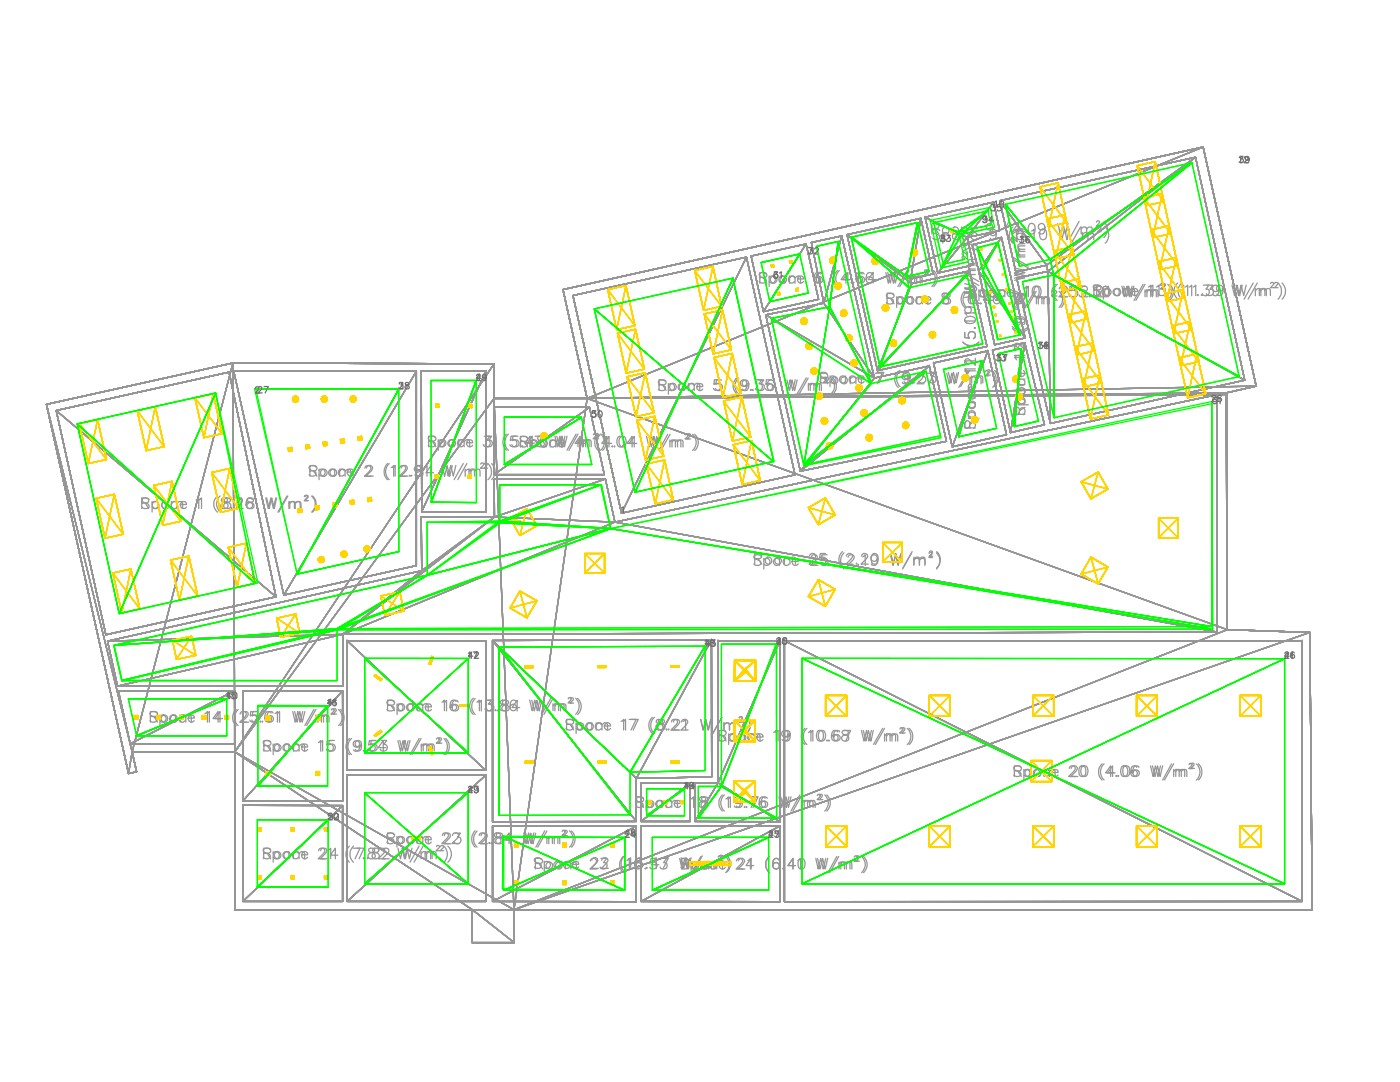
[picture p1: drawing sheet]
<svg xmlns="http://www.w3.org/2000/svg" width="279mm" height="216mm" viewBox="0 0 279 216" stroke-linecap="round" stroke-linejoin="round" font-family="sans-serif">
<defs><g id="words">
<g font-size="4.4" fill="#707070">
<text x="246.6" y="33.9">12</text>
<text x="197.6" y="42.7">10</text>
<text x="153.5" y="56.8">31</text>
<text x="206.4" y="70.9">14</text>
<text x="94.2" y="77.3">29</text>
<text x="197.9" y="73.4">13</text>
<text x="50.4" y="79.7">27</text>
<text x="241.3" y="81.8">51</text>
<text x="139.7" y="130.2">18</text>
<text x="154.2" y="129.8">20</text>
<text x="92.4" y="132.6">17</text>
<text x="255.4" y="132.6">21</text>
<text x="44.4" y="140.8">15</text>
<text x="92.4" y="159.5">23</text>
<text x="135.8" y="158.8">19</text>
</g>
<text font-size="4.4" fill="#969696" x="202.5" y="49.7">36</text>
<text font-size="4.4" fill="#ffd400" x="64.6" y="142.2">16</text>
<g font-size="4" fill="#707070">
<text x="195.1" y="45.5">34</text>
<text x="160.5" y="51.9">32</text>
<text x="186.6" y="49.4">33</text>
<text x="206" y="49.7" transform="rotate(-90 206 49.7)">11</text>
<text x="78.7" y="78.7">28</text>
<text x="117.1" y="84.3">5</text>
<text x="64.6" y="141.8">41</text>
<text x="64.6" y="164.7">22</text>
<text x="123.8" y="168.3">24</text>
<text x="152.4" y="168.3">25</text>
</g>
</g></defs>
<!-- layer: DLX_BLD0_DESC -->
<g fill="none" stroke="#969696" stroke-width=".25">
<path d="M151.6 55.4l1.2-.1a.47 .47 0 0 0 0-.8l-1.2-.1v2.1M152.9 54.7a.77 .77 0 0 0-.7-.4 .77 .77 0 0 0-.7 .6 1.35 1.35 0 0 0 1.2 .7l.2 .6a.93 .93 0 0 1-1.4 0M157.6 55.5l.5-.4 .5 .1 .1 1.3M158.5 55.4a.66 .66 0 0 0-.9-.1 .66 .66 0 0 0 0 1 .66 .66 0 0 0 .9-.1M158.7 55.5l.5-.4 .5 .1 .1 1.3M159.2 55.7h1.2a.62 .62 0 0 0-.8-.7 .62 .62 0 0 0-.4 .9 .64 .64 0 0 0 .5 .6 .64 .64 0 0 0 .7-.3M163.7 54.7a.62 .62 0 0 0-.9-.2 1.3 1.3 0 0 0 .3 2 .65 .65 0 0 0 .7-.6 .65 .65 0 0 0-.6-.7 .65 .65 0 0 0-.7 .6M164.1 54.7a.55 .55 0 0 0-.9-.2 1.65 1.65 0 0 0 0 1.9 .66 .66 0 0 0 1-.3 .66 .66 0 0 0-.5-.9 .66 .66 0 0 0-.8 .6M167.1 54a2.14 2.14 0 0 0 0 3.2M167.5 54a2.14 2.14 0 0 0 0 3.2M169.3 55.8h-1.4l.9-1.4v2.1M169.7 55.8h-1.5l1-1.4v2.1"/>
<path d="M170 56.3l-.2 .1 .2 .1 .1-.1M170.3 56.3l-.1 .1h.2M172 54.7a.62 .62 0 0 0-.8-.2 1.3 1.3 0 0 0 .3 2 .65 .65 0 0 0 .7-.6 .65 .65 0 0 0-.6-.7 .65 .65 0 0 0-.7 .6M172.5 54.7a.6 .6 0 0 0-1-.2 1.65 1.65 0 0 0 0 1.9 .66 .66 0 0 0 1-.3 .66 .66 0 0 0-.5-.9 .66 .66 0 0 0-.8 .6M174.1 54.7a.62 .62 0 0 0-.9-.2 1.2 1.2 0 0 0 .4 2 .67 .67 0 0 0 .6-.7 .67 .67 0 0 0-.7-.6 .67 .67 0 0 0-.7 .6M174.8 55.8h-1.5l.9-1.4v2.1M176.8 54.4l.5 2.1 .5-2.1 .5 2.1 .5-2.1M177 59.5l1.2-.1a.47 .47 0 0 0 0-.8l-1.2-.1v2.1M177.2 54.4l.5 2.1 .5-2.1 .5 2.1 .5-2.1M177.7 59.5l.7 1.1M178.3 58.8a.79 .79 0 0 0-.8-.3 .79 .79 0 0 0-.6 .6l.2 .3 .8 .2a.58 .58 0 0 1 .4 .8 .93 .93 0 0 1-1.4 0M178.9 59.6a.66 .66 0 0 1 1-.1 .66 .66 0 0 1 0 1 .66 .66 0 0 1-1-.1"/>
<path d="M178.9 59.2v2.1M181 54l-1.8 3.2M181.4 54l-1.8 3.2M181.4 55.5l.5-.4 .5 .1 .1 1.3M181.4 55.1v1.4M181.8 55.5l.5-.4 .5 .1 .1 1.3M181.8 55.1v1.4M182 59.6a.66 .66 0 0 0-.9-.1 .66 .66 0 0 0 0 1 .66 .66 0 0 0 .9-.1M182 59.2v1.5M182.5 55.5l.5-.4 .6 .1v1.3M182.9 55.5l.5-.4 .5 .1 .1 1.3M183 59.6a.73 .73 0 0 1 1-.3l.1 1.3"/>
<path d="M183 59.2v1.4M183.9 59.6a.66 .66 0 0 0-.9-.1 .66 .66 0 0 0 0 1 .66 .66 0 0 0 .9-.1M184.1 59.6a.73 .73 0 0 1 1-.3l.1 1.3M184.5 54.1l.2-.3 .3 .1 .1 .2-.1 .3-.6 .5h.8M184.6 59.9h1.2a.62 .62 0 0 0-.7-.7 .62 .62 0 0 0-.5 .8 .64 .64 0 0 0 .4 .7 .64 .64 0 0 0 .8-.3M184.9 54.1l.2-.3 .3 .1 .1 .2-.2 .3-.5 .5h.7M186 54a2.23 2.23 0 0 1 0 3.2M186 45.6l1.2-.1 .2-.3-.1-.4-.4-.2h-.9v2.1M186.4 54a2.23 2.23 0 0 1 0 3.2M188.1 58.6a.45 .45 0 0 0 .2 .7 .78 .78 0 0 1 .8 .3 .78 .78 0 0 1 0 .9 .85 .85 0 0 1-1.2-.3 1.03 1.03 0 0 1 1.2-1l.1-.4a.8 .8 0 0 0-1.1-.2zM188.5 58.6a.45 .45 0 0 0 .2 .8 .78 .78 0 0 1 .8 .2 .78 .78 0 0 1 .1 .9 .75 .75 0 0 1-.8 .2 .75 .75 0 0 1-.5-.8 1 1 0 0 1 1-.5l.3-.3v-.3a.87 .87 0 0 0-1.1-.2zM191.9 45.7a.73 .73 0 0 1 1-.3l.1 1.3"/>
<path d="M192.2 50.2a2.14 2.14 0 0 1 3.2 0M192.2 49.4a2.14 2.14 0 0 1 3.2 0M192.2 55.2l3.2 1.8M192.2 54.4l3.2 1.8M192.5 58.1a2.14 2.14 0 0 0 0 3.2M192.5 57.4l2.1 .5-2.1 .5 2.1 .5-2.1 .5M192.5 56.6l2.1 .5-2.1 .5 2.1 .5-2.1 .5M192.9 58.1a2.14 2.14 0 0 0 0 3.2M193 45.7l.5-.4 .5 .1 .1 1.3M193.1 51.1v.7l-.9-.7-.2 .4 .3 .2M193.1 50.2v.8l-.9-.7-.2 .4 .3 .2M193.2 46.7a.66 .66 0 0 0-1-.1 .66 .66 0 0 0 0 1 .66 .66 0 0 0 1-.1"/>
<path d="M193.3 54.8h1.3M193.3 54h1.3M193.5 58.1l1.2-.1 .2-.3-.1-.4-.4-.2h-.9v2.1M193.8 47h1.2a.62 .62 0 0 0-.7-.6 .62 .62 0 0 0-.5 .8 .64 .64 0 0 0 .5 .6 .64 .64 0 0 0 .7-.3M194.2 58.1l.7 1.1M194.4 58.8a.62 .62 0 0 0-.9-.2 1.71 1.71 0 0 0 0 1.9 .64 .64 0 0 0 1-.2 .64 .64 0 0 0-.4-.9 .64 .64 0 0 0-.8 .5M194.6 53.7l-1.3 .1a.73 .73 0 0 0 .3 1M194.6 52.6l-1.3 .1a.73 .73 0 0 0 .3 1M194.6 52.9l-1.3 .1a.73 .73 0 0 0 .3 1M194.6 51.8l-1.3 .1a.73 .73 0 0 0 .3 1M194.8 57.4a.77 .77 0 0 0-.8-.3 .77 .77 0 0 0-.6 .5l.1 .3 1.2 .5 .1 .5a.93 .93 0 0 1-1.4 0M194.8 58.8a.62 .62 0 0 0-.9-.2 1.65 1.65 0 0 0 0 1.9 .66 .66 0 0 0 1-.3 .66 .66 0 0 0-.5-.9 .66 .66 0 0 0-.8 .6"/>
<path d="M195.4 58.1a.68 .68 0 0 1 1-.1 .68 .68 0 0 1 0 1 .68 .68 0 0 1-1-.1M195.4 57.8v2.1M197.8 59.9h-1.5l1-1.4v2.1M198.2 59.9h-1.6l1.1-1.4v2.2M198.5 58.1a.68 .68 0 0 0-1-.1 .68 .68 0 0 0 0 1 .68 .68 0 0 0 1-.1M198.5 57.8v1.4M198.8 46.4a.66 .66 0 0 1-.8 .6 .66 .66 0 0 1-.3-1 .66 .66 0 0 1 1 0 1.15 1.15 0 0 1-.7 1.8l-.4-.3M199.4 58.3l.5-.5 .5 .1 .1 1.3M199.4 57.8v1.4M199.5 58.8a.64 .64 0 0 0-.9-.2 1.24 1.24 0 0 0 .3 2 .67 .67 0 0 0 .7-.6 .67 .67 0 0 0-.6-.7 .67 .67 0 0 0-.8 .6M200.2 59.9h-1.5l.9-1.4v2.2M200.4 58.1a.66 .66 0 0 0-1-.1 .66 .66 0 0 0 0 1 .66 .66 0 0 0 1-.1"/>
<path d="M200.5 58.3l.5-.5 .5 .1 .2 1.3M201 58.4h1.2a.65 .65 0 0 0-.9-.5 .65 .65 0 0 0-.2 1 .63 .63 0 0 0 1.1 0M201.5 44.2a2.23 2.23 0 0 0 0 3.2M202 51.3l3.2 1.8M202.1 51.7l3.2 1.8M202.2 58.5l.5 2.1 .5-2.1 .5 2.1 .5-2.1M202.4 53.5l2.2 .5-2.2 .5 2.2 .5-2.2 .5M202.5 53.9l2.1 .5-2.1 .5 2.1 .5-2.1 .5M202.6 58.5l.5 2.2 .5-2.2 .5 2.2 .5-2.2M203.2 58.5a.66 .66 0 0 1 .6 .9 .66 .66 0 0 1-1 .3 .66 .66 0 0 1 0-1.1 1.66 1.66 0 0 1 1.7 .2 .64 .64 0 0 1-.2 .9M203.7 46h-1.5l1-1.4v2.1M204.4 57.5l.5-.4v2.1"/>
<path d="M204.6 59l-2.2-1v1.4M204.7 57.5l.5-.4v2.1M205.5 44.7a.66 .66 0 0 1 1 .3 1.84 1.84 0 0 1-.2 1.6 .68 .68 0 0 1-1-.3 1.66 1.66 0 0 1 .2-1.6zM206.3 57.2a.66 .66 0 0 1 1 .3 1.84 1.84 0 0 1-.2 1.6 .73 .73 0 0 1-1-.3 1.84 1.84 0 0 1 .2-1.6zM206.4 58.1l-1.8 3.2M206.7 57.2a.62 .62 0 0 1 .9 .3 1.66 1.66 0 0 1-.1 1.6 .73 .73 0 0 1-1-.3 1.54 1.54 0 0 1 .2-1.6zM206.8 58.1l-1.8 3.2M206.8 59.6l.5-.4 .5 .1 .1 1.3M206.8 59.2v1.4M207.2 59.6l.5-.4 .5 .2 .1 1.3M207.2 59.2v1.5M207.8 45.8a.73 .73 0 0 1 1 .3 1.45 1.45 0 0 1-.5 1.7h-.2a1.39 1.39 0 0 1-.3-2z"/>
<path d="M207.9 59.6l.5-.4 .5 .1 .1 1.3M208.3 59.6l.5-.4 .5 .2 .1 1.3M208.5 45.3a.66 .66 0 0 1-.8 .6 .66 .66 0 0 1-.3-1 .66 .66 0 0 1 1 0 1.86 1.86 0 0 1-.2 1.7 .68 .68 0 0 1-.9-.2M209.9 58.3l.2-.3 .4 .2-.1 .3-.6 .6h.8M210.3 58.3l.2-.3 .4 .2-.7 .9h.7M210.6 56.7a2.23 2.23 0 0 0 0 3.2M211 56.7a2.14 2.14 0 0 0 0 3.2M211.1 44.6l.5 2.1 .5-2.1 .5 2.1 .5-2.1M211.4 58.1a2.23 2.23 0 0 1 0 3.2M211.4 57.6v-.1a.65 .65 0 0 1 1-.3l.2 .5-.3 .6-1 .9h1.4M211.4 45.7l.5 2.1 .5-2.1 .5 2.1 .5-2.1M211.8 58.1a2.23 2.23 0 0 1 0 3.2"/>
<path d="M211.8 57.6l.1-.3 .3-.2h.4l.3 .2a.72 .72 0 0 1-.2 1l-1 .9h1.4M214.5 57.1h-1l-.1 .9a.75 .75 0 0 1 1.2 .1 .75 .75 0 0 1-.2 1.1 .75 .75 0 0 1-1.1-.4M214.9 57.1h-1l-.1 .9a.74 .74 0 0 1 1.1 0 .74 .74 0 0 1-.1 1.1 .74 .74 0 0 1-1.1-.3M215.3 44.2l-1.7 3.2M215.6 45.3l-1.8 3.2M215.8 45.7a.73 .73 0 0 1 1-.3l.1 1.3M215.8 45.3v1.4M215.8 57.6l.1-.3 .3-.2h.4l.3 .2a.72 .72 0 0 1-.2 1l-1 .9h1.4M216 46.8l.5-.4 .5 .1 .1 1.3M216 46.4v1.4M216.6 57.1h-1l-.2 .9a.74 .74 0 0 1 1.2 0 .74 .74 0 0 1-.2 1.1 .74 .74 0 0 1-1.1-.3M216.9 45.7a.73 .73 0 0 1 1-.3l.1 1.3"/>
<path d="M217.1 46.8l.5-.4 .5 .1 .2 1.3M217.5 59.1h-.1h.2M217.8 59.1h-.1h.2M218.3 57.9l1.2-.1a.47 .47 0 0 0 0-.8l-1.2-.1v2.1M218.4 57.5l.5-.4v2.1M218.8 44.3l.2-.2 .5 .2-.7 .8h.7M218.8 57.6v-.1a.65 .65 0 0 1 1-.3l.2 .5-.2 .6-1.1 .9h1.4M219 57.9l.7 1.1M219.1 45.4a.29 .29 0 0 1 .4-.2 .29 .29 0 0 1 .2 .4l-.6 .6h.7M219.6 57.2a.84 .84 0 0 0-1.4 .2l.2 .3 .8 .3a.5 .5 0 0 1 .4 .4 .5 .5 0 0 1-.2 .5 1.04 1.04 0 0 1-1.2-.2M220.2 57.9a.68 .68 0 0 1 1-.1 .68 .68 0 0 1 0 1 .68 .68 0 0 1-1-.1M220.2 57.6v2.1"/>
<path d="M220.3 57.2a.66 .66 0 0 1 1 .3 1.66 1.66 0 0 1-.2 1.6 .73 .73 0 0 1-1-.3 1.66 1.66 0 0 1 .2-1.6zM220.3 44.2a2.14 2.14 0 0 1 0 3.2M220.6 45.3a2.14 2.14 0 0 1 0 3.2M220.7 57.5l.5-.4v2.1M223.4 57.9a.68 .68 0 0 0-1.1-.1 .68 .68 0 0 0 0 1 .68 .68 0 0 0 1.1-.1M223.4 57.6v1.4M223.9 57.1l.5 2.1 .5-2.1 .5 2.1 .5-2.1M224.2 58l.5-.4 .6 .1v1.3M224.2 57.6v1.4M224.3 57.1l.5 2.1 .5-2.1 .5 2.1 .5-2.1M225.3 57.9a.68 .68 0 0 0-1.1-.1 .68 .68 0 0 0 0 1 .68 .68 0 0 0 1.1-.1M225.3 58l.5-.4 .6 .1v1.3"/>
<path d="M225.8 58.2h1.3a.65 .65 0 0 0-.9-.6 .65 .65 0 0 0-.2 1.1 .63 .63 0 0 0 1.1 0M228.1 56.7l-1.8 3.2M228.5 58.3l.5-.5 .5 .1 .2 1.3M228.5 57.8v1.4M228.5 56.7l-1.8 3.2M228.9 58.3l.5-.5 .5 .1 .1 1.3M228.9 57.8v1.4M229.2 57.3l.5-.4v2.1M229.6 57.3l.5-.4v2.1M229.7 58.3l.5-.5 .4 .1 .2 1.3M230 58.3l.5-.5 .5 .1 .1 1.3M230.8 57.3l.5-.4v2.1"/>
<path d="M231.4 56.9h1.1l-.6 .8a.66 .66 0 0 1 .7 .8 .66 .66 0 0 1-.9 .5l-.3-.1-.2-.3M231.6 56.9l.2-.3 .4 .1-.1 .5-.5 .5h.6M232 56.9l.1-.3h.3l.2 .3-.7 .8h.7M233 56.7a2.14 2.14 0 0 1 0 3.2M233.4 56.7a2.14 2.14 0 0 1 0 3.2M235 56.5a2.14 2.14 0 0 0 0 3.2M235.7 57.3l.5-.4v2.1M235.8 56.5a2.14 2.14 0 0 0 0 3.2M236.5 57.3l.5-.4v2.1M237.3 57.3l.5-.4v2.1M238.1 57.3l.5-.4v2.1M239.1 58.8l-.2 .1 .2 .1v-.1"/>
<path d="M239.9 58.8l-.2 .1h.2M240.2 56.9h1.1l-.6 .8a.68 .68 0 0 1 .7 .8 .68 .68 0 0 1-.9 .5l-.5-.2-.1-.2M241 56.9h1.1l-.6 .8a.66 .66 0 0 1 .7 .8 .66 .66 0 0 1-.9 .5l-.5-.2-.1-.2M243.3 57.6a.66 .66 0 0 1-.9 .6 .66 .66 0 0 1-.3-1 .66 .66 0 0 1 1.1 0 1.15 1.15 0 0 1-.7 1.8l-.4-.1v-.2M244.1 57.6a.66 .66 0 0 1-.9 .6 .66 .66 0 0 1-.3-1 .66 .66 0 0 1 1.1 0 1.66 1.66 0 0 1-.2 1.7 .64 .64 0 0 1-.9-.2M245.9 56.9l.5 2.1 .5-2.1 .5 2.1 .5-2.1M246.7 56.9l.5 2.1 .5-2.1 .5 2.1 .5-2.1M250.1 56.5l-1.8 3.2M250.5 58l.5-.4 .5 .1 .1 1.3M250.5 57.6v1.4M250.9 56.5l-1.8 3.2M251.3 58l.5-.4 .5 .1 .1 1.3"/>
<path d="M251.3 57.6v1.4M251.6 58l.5-.4 .5 .1 .1 1.3M252.4 58l.5-.4 .5 .1 .1 1.3M253.6 56.6l.2-.3 .4 .3-.7 .8h.8M254.4 56.6l.2-.3 .4 .3-.7 .8h.8M255.1 56.5a2.23 2.23 0 0 1 0 3.2M255.9 56.5a2.23 2.23 0 0 1 0 3.2M131.5 76.8l1.2-.1a.47 .47 0 0 0 0-.8l-1.2-.1v2.1M132.2 76.8l.7 1.1M132.8 76.1a.79 .79 0 0 0-.8-.3 .79 .79 0 0 0-.6 .5l.4 .4a1.14 1.14 0 0 1 1 .6v.3a.93 .93 0 0 1-1.4 0M133.4 76.8a.68 .68 0 0 1 1-.1 .68 .68 0 0 1 0 1 .68 .68 0 0 1-1-.1M133.4 76.5v2.2"/>
<path d="M136.5 76.8a.66 .66 0 0 0-1-.1 .66 .66 0 0 0 0 1 .66 .66 0 0 0 1-.1M136.5 76.5v1.4M137.5 76.9a.73 .73 0 0 1 1-.3l.1 1.3M137.5 76.5v1.4M138.4 76.8a.66 .66 0 0 0-.9-.1 .66 .66 0 0 0 0 1 .66 .66 0 0 0 .9-.1M138.6 76.9a.73 .73 0 0 1 1-.3l.1 1.3M139.1 77.1h1.2a.47 .47 0 0 0-.4-.6 .68 .68 0 0 0-.8 .9 .68 .68 0 0 0 1.2 .2M143.6 75.8h-1l-.1 .9a.74 .74 0 0 1 1.1 0 .74 .74 0 0 1-.1 1.1 .74 .74 0 0 1-1.1-.3M144 75.8h-1l-.1 .9a.75 .75 0 0 1 1.1 0 .75 .75 0 0 1-.1 1.1 .75 .75 0 0 1-1.1-.3M147 75.4a2.14 2.14 0 0 0 0 3.2M147.4 75.4a2.14 2.14 0 0 0 0 3.3M149.1 76.5a.66 .66 0 0 1-.9 .6 .66 .66 0 0 1-.3-1 .66 .66 0 0 1 1 0 1.72 1.72 0 0 1-.2 1.7 .64 .64 0 0 1-.9-.2"/>
<path d="M149.4 76.5a.66 .66 0 0 1-.8 .6 .66 .66 0 0 1-.3-1 .66 .66 0 0 1 1 0 1.72 1.72 0 0 1-.2 1.8 .62 .62 0 0 1-.9-.3M149.9 77.7l-.2 .1h.2M150.2 77.7l-.1 .2h.2M151 75.8h1.1l-.6 .8a.71 .71 0 0 1 .6 1 .71 .71 0 0 1-1.1 .2l-.3-.3M151.3 75.8h1.1l-.6 .8a.71 .71 0 0 1 .7 1 .71 .71 0 0 1-1.2 .3l-.2-.4M154 75.8h-1l-.1 .9a.74 .74 0 0 1 1.1 0 .74 .74 0 0 1-.1 1.1 .74 .74 0 0 1-1.1-.3M154.3 76.1a.62 .62 0 0 0-.8-.2 1.24 1.24 0 0 0 .3 2 .67 .67 0 0 0 .6-.6 .67 .67 0 0 0-.6-.7 .67 .67 0 0 0-.7 .6M156.7 75.8l.5 2.1 .5-2.1 .5 2.1 .5-2.1M157.1 75.8l.5 2.1 .5-2.1 .5 2.1 .5-2.1M160.9 75.4l-1.8 3.2M161.3 75.4l-1.8 3.3M161.3 76.9l.5-.4 .5 .1 .1 1.3"/>
<path d="M161.3 76.5v1.4M161.7 76.9l.5-.4 .5 .1 .1 1.3M161.7 76.5v1.4M162.4 76.9a.73 .73 0 0 1 1-.3l.1 1.3M162.8 76.9a.73 .73 0 0 1 1-.3l.1 1.3M163.8 75.5l1.2-.1a.47 .47 0 0 0 0-.8l-1.2-.1v2.1M164.4 75.5l.2-.2 .4 .2-.7 .8h.8M164.5 75.5l.7 1.1M164.8 75.6l.2-.3 .4 .2-.2 .4-.5 .5h.7M165 74.6a.79 .79 0 0 0-.7-.3 .79 .79 0 0 0-.7 .5l.4 .4 .6 .2a.52 .52 0 0 1 .4 .5 .52 .52 0 0 1-.5 .5l-.7-.1-.2-.2M165.7 75.3a.66 .66 0 0 1 .9-.1 .66 .66 0 0 1 0 1 .66 .66 0 0 1-.9-.1M165.7 75v2.1"/>
<path d="M165.9 75.4a2.23 2.23 0 0 1 0 3.2M166.2 75.4a2.23 2.23 0 0 1 0 3.3M168.7 75.3a.66 .66 0 0 0-.9-.1 .66 .66 0 0 0 0 1 .66 .66 0 0 0 .9-.1M168.7 75v1.4M169.7 75.6a.73 .73 0 0 1 1-.3l.1 1.3M169.7 75.2v1.4M170.7 75.3a.68 .68 0 0 0-1-.1 .68 .68 0 0 0 0 1 .68 .68 0 0 0 1-.1M170.8 75.6a.73 .73 0 0 1 1-.3l.1 1.3M171.3 75.6h1.2a.62 .62 0 0 0-.8-.6 .62 .62 0 0 0-.4 .8 .64 .64 0 0 0 .5 .6 .64 .64 0 0 0 .7-.3M174.7 74.5h1.4l-1.1 2.1M175 74.3h1.4l-1 2.1M179.3 74.1a2.14 2.14 0 0 0 0 3.2"/>
<path d="M179.6 73.9a2.23 2.23 0 0 0 0 3.2M181.3 75.2a.64 .64 0 0 1-.9 .5 .64 .64 0 0 1-.2-1 .64 .64 0 0 1 1 .1 2.04 2.04 0 0 1-.2 1.7 .62 .62 0 0 1-.9-.2M181.7 75a.66 .66 0 0 1-.9 .6 .66 .66 0 0 1-.3-1 .66 .66 0 0 1 1 0 1.86 1.86 0 0 1-.1 1.7 .68 .68 0 0 1-1-.2M182.1 76.4l-.1 .1h.2M182.5 76.2l-.2 .1h.2M183.1 75v-.1a.65 .65 0 0 1 1-.3l.2 .5-1.3 1.5h1.4M183.6 74.3h1.1l-.6 .8a.71 .71 0 0 1 .5 1.1 .71 .71 0 0 1-1.3-.2M185 74.5h1.4l-1 2.1M185.6 74.3h1.1l-.6 .8a.71 .71 0 0 1 .6 1 .71 .71 0 0 1-1.1 .2l-.2-.3M188.9 74.5l.5 2.1 .5-2.1 .6 2.1 .5-2.1M189.3 74.3l.5 2.1 .5-2.1 .5 2.1 .5-2.1M192.2 68.2a2.14 2.14 0 0 0 3.2 0"/>
<path d="M192.2 68.3a2.23 2.23 0 0 0 3.2 0M192.5 66.3v1.1h1a.74 .74 0 0 1 0-1.1 .74 .74 0 0 1 1.1 .2 .74 .74 0 0 1-.3 1.1M192.7 63.4a1.65 1.65 0 0 1 1.9 0 .73 .73 0 0 1-.3 1 1.1 1.1 0 0 1-1.8-.6zM193.2 74.1l-1.9 3.2M193.3 61.2a.66 .66 0 0 1 .5 .9 .66 .66 0 0 1-1 .3 .66 .66 0 0 1 0-1.1 1.86 1.86 0 0 1 1.8 .2 .68 .68 0 0 1-.2 .9M193.3 79.4h1.3M193.5 73.9l-1.8 3.2M193.5 78.4a.66 .66 0 0 0 0 1 .66 .66 0 0 0 .9 0 .66 .66 0 0 0 0-1M193.6 75.6l.5-.4 .5 .1 .1 1.3M193.6 75.2v1.4M193.9 75.4a.73 .73 0 0 1 1-.3l.1 1.3M193.9 75v1.4"/>
<path d="M194.4 76.6a.66 .66 0 0 1 .1 1 .66 .66 0 0 1-1 .1 .66 .66 0 0 1 0-1l.3-.1v1.2M194.6 65.4v.1l-.2-.1M194.6 78.3l-1.3 .1v.6l.3 .4M194.6 77.2l-1.3 .1a.73 .73 0 0 0 .3 1M194.6 74h-2.1l.5 .5M194.6 71.5v1.4l-1-1a.67 .67 0 0 0-.9-.2l-.2 .3v.4l.2 .3 .3 .1M194.6 64.1h-2.1l.5 .5M194.6 62.4h-2.1l.5 .5M194.6 73.6h-2.1l.5 .5M194.6 72h-2.1l.5 .5M194.7 75.6a.73 .73 0 0 1 1-.3l.1 1.3M195 75.4a.73 .73 0 0 1 1-.3l.1 1.3"/>
<path d="M195.3 60.4v.2l.2-.1M195.7 60.5h-.1l.1 .2 .1-.2M196.6 74.2l.3-.2h.2l.1 .2-.1 .3-.5 .5h.7M198.1 74.1a2.23 2.23 0 0 1 0 3.2M198.5 73.9a2.14 2.14 0 0 1 0 3.2M202 65.2a2.14 2.14 0 0 0 3.2 0M202.1 65.6a2.14 2.14 0 0 0 3.2 0M202.4 60.2v1l.9 .1a.75 .75 0 0 1 0-1.1 .75 .75 0 0 1 1.1 .1 .75 .75 0 0 1-.3 1.1M202.5 70v-1.1l.8 .6a.66 .66 0 0 1 .7-.7 .66 .66 0 0 1 .6 .9l-.2 .4-.2 .1M202.5 60.6v1l.9 .2a.74 .74 0 0 1-.1-1.2 .74 .74 0 0 1 1.1 .2 .74 .74 0 0 1-.2 1M203.2 63.5a.66 .66 0 0 1 .6 .9 .66 .66 0 0 1-1 .3 .66 .66 0 0 1 0-1 1.79 1.79 0 0 1 1.7 .1 .68 .68 0 0 1-.2 1M203.2 63.2a.64 .64 0 0 1 .4 .9 .64 .64 0 0 1-1 .2 .64 .64 0 0 1 .1-1.1 1.97 1.97 0 0 1 1.7 .3 .57 .57 0 0 1-.1 .8"/>
<path d="M203.2 76.8h1.4M203.2 77.6h1.4M203.5 77.6a.68 .68 0 0 0-.2 1 .68 .68 0 0 0 1.1 0 .68 .68 0 0 0-.1-1M203.5 75.7a.66 .66 0 0 0-.1 1 .66 .66 0 0 0 .9 0 .66 .66 0 0 0 0-1M204.3 73.9a.67 .67 0 0 1 .1 1 .67 .67 0 0 1-1 0 .67 .67 0 0 1 .1-1h.3v1.2M204.4 62.2l.2 .2h-.3M204.5 62.7v.2l-.1-.2M204.6 75.6l-1.3 .1-.1 .5 .4 .6M204.6 74.5l-1.3 .1-.1 .5 .4 .5M204.6 71.3h-2.1l.4 .5M204.6 70.9h-2.2l.4 .5M204.6 68.4v1.4l-1.1-1a.68 .68 0 0 0-1-.1l-.1 .6 .2 .3 .3 .1"/>
<path d="M29.8 99.7a.78 .78 0 0 0-.8-.4 .78 .78 0 0 0-.6 .6l.1 .3 .8 .3a.55 .55 0 0 1 .2 .9 .95 .95 0 0 1-1.1-.2M39.2 99.8l.5-.4v2.1M39.7 99.8l.5-.4v2.1M43.4 99a2.14 2.14 0 0 0 0 3.2M43.9 99a2.14 2.14 0 0 0 0 3.2M44.3 99.5a.42 .42 0 0 0 .2 .7 .94 .94 0 0 1 1 .9 .76 .76 0 0 1-.8 .4 .76 .76 0 0 1-.6-.7 .96 .96 0 0 1 1-.6 .42 .42 0 0 0 .2-.7l-.3-.1zM44.8 99.5a.42 .42 0 0 0 .2 .7 .88 .88 0 0 1 1.1 .9l-.1 .2a.84 .84 0 0 1-1.3-.2 .65 .65 0 0 1 .6-.8l.5-.2 .2-.4a.82 .82 0 0 0-1.2-.2zM47.2 99.9l.1-.3 .3-.2h.4l.3 .2a.66 .66 0 0 1-.2 .9l-1 1h1.4M47.7 99.8l.5-.4v2.1M49.5 99.5a.42 .42 0 0 0 .2 .7 .88 .88 0 0 1 1 .9 .73 .73 0 0 1-.9 .4 .73 .73 0 0 1-.5-.7 1.24 1.24 0 0 1 1.2-.7l.1-.4a.75 .75 0 0 0-1.1-.2zM50.3 99.7a.6 .6 0 0 0-.6-.3 .6 .6 0 0 0-.5 .4 1.18 1.18 0 0 0 .5 1.7 .67 .67 0 0 0 .7-.6 .67 .67 0 0 0-.6-.8 .67 .67 0 0 0-.7 .7M53 99.4l.6 2.1 .5-2.1 .5 2.1 .4-2.1"/>
<path d="M53.2 99.4l.5 2.1 .5-2.1 .5 2.1 .5-2.1M57.3 99l-1.8 3.2M57.4 99l-1.8 3.2M60.7 99.1a.3 .3 0 0 1 .4-.3 .3 .3 0 0 1 .2 .3l-.6 .8h.7M60.9 99.1a.3 .3 0 0 1 .3-.3 .3 .3 0 0 1 .3 .3l-.6 .8h.7M61.8 93.9l1.3-.1 .1-.3-.1-.5-1.3-.1v2.1M62.2 99a2.14 2.14 0 0 1 0 3.2M62.4 99a2.14 2.14 0 0 1 0 3.2M62.6 93.9l.6 1.1M63.1 93.2a.77 .77 0 0 0-.8-.3 .77 .77 0 0 0-.6 .5 1.35 1.35 0 0 0 1.2 .7l.2 .6a.93 .93 0 0 1-1.4 0M63.7 93.9a.68 .68 0 0 1 1-.1 .68 .68 0 0 1 0 1 .68 .68 0 0 1-1-.1M63.7 93.6v2.1"/>
<path d="M66.8 93.9a.68 .68 0 0 0-1-.1 .68 .68 0 0 0 0 1 .68 .68 0 0 0 1-.1M66.8 93.6v1.4M67.8 94a.73 .73 0 0 1 1-.3l.1 1.3M67.8 93.6v1.4M68.7 93.9a.66 .66 0 0 0-1-.1 .66 .66 0 0 0 0 1 .66 .66 0 0 0 1-.1M68.9 94l.5-.4 .5 .1 .1 1.3M69.3 94.2h1.2a.65 .65 0 0 0-.9-.5 .65 .65 0 0 0-.2 1 .63 .63 0 0 0 1.1 0M72.8 93.4l.2-.4h.8a.46 .46 0 0 1 .1 .7l-1.2 1.3h1.4M73.2 93.4v-.3l.3-.2h.5l.3 .2a.72 .72 0 0 1-.3 .9l-1 1h1.5M77.3 92.5a2.23 2.23 0 0 0 0 3.2M77.7 92.5a2.14 2.14 0 0 0 0 3.2M78.1 93.3l.5-.4v2.1"/>
<path d="M78.4 93.3l.5-.4v2.1M79.8 93.4l.2-.4h.8a.46 .46 0 0 1 .1 .7l-1.2 1.3h1.4M80.1 93.4l.1-.3 .3-.2h.4l.3 .2a.72 .72 0 0 1-.2 .9l-1 1h1.4M81.8 94.8l-.1 .1 .1 .1 .1-.1M82.1 94.8v.2l.1-.1M83.2 93l-.1 .4 .3 .3a.88 .88 0 0 1 1 .9l-.1 .2-.4 .2-.7-.1a.62 .62 0 0 1-.2-.7 .62 .62 0 0 1 .6-.4l.6-.2 .1-.4a.74 .74 0 0 0-1.1-.2zM84 93.6a.66 .66 0 0 1-.9 .6 .66 .66 0 0 1-.3-1.1 .66 .66 0 0 1 1.1 .1 1.97 1.97 0 0 1-.2 1.7 .57 .57 0 0 1-.9-.2M84.7 93.3l.5-.4v2.1M85.6 88l1.2-.1a.47 .47 0 0 0 0-.8l-1.2-.1v2.2M86.3 88l.7 1.2M86.5 94.3h-1.5l1-1.4v2.1M86.9 87.3a.79 .79 0 0 0-.8-.3 .79 .79 0 0 0-.6 .5l.4 .4a1.14 1.14 0 0 1 1 .7v.3a.93 .93 0 0 1-1.4 0"/>
<path d="M87.5 88.1a.68 .68 0 0 1 1-.2 .68 .68 0 0 1 0 1.1 .68 .68 0 0 1-1-.1M87.5 87.8v2.1M88.2 92.9l.5 2.1 .5-2.1 .5 2.1 .6-2.1M88.9 92.9l.6 2.1 .5-2.1 .5 2.1 .5-2.1M90.6 88.1a.68 .68 0 0 0-1-.2 .68 .68 0 0 0 0 1.1 .68 .68 0 0 0 1-.1M90.6 87.8v1.4M91.5 88.1l.5-.4 .5 .1 .1 1.4M91.5 87.7v1.5M92.5 92.5l-1.9 3.2M92.5 88.1a.66 .66 0 0 0-1-.1 .66 .66 0 0 0 0 .9 .66 .66 0 0 0 1 0M92.6 88.1l.5-.4 .5 .1 .1 1.4M92.8 94l.5-.4 .6 .1 .1 1.3"/>
<path d="M92.8 93.6v1.4M93.1 88.3h1.2a.65 .65 0 0 0-.9-.5 .65 .65 0 0 0-.2 1.1 .63 .63 0 0 0 1.1 0M93.2 92.5l-1.8 3.2M93.6 94l.5-.4 .5 .1 .1 1.3M93.6 93.6v1.4M94 94l.4-.4 .6 .1 .1 1.3M94.7 94l.5-.4 .5 .1 .1 1.3M95.9 92.6a.3 .3 0 0 1 .5-.2 .3 .3 0 0 1 0 .5l-.5 .5h.7M96.6 87h1.1l-.5 .8a.68 .68 0 0 1 .6 .8 .68 .68 0 0 1-.9 .6l-.4-.3-.1-.2M96.6 92.6l.3-.2h.3v.2l-.1 .3-.5 .5h.7M97 87h1.1l-.6 .8a.68 .68 0 0 1 .8 .8 .68 .68 0 0 1-1 .6l-.3-.1-.2-.4M97.4 92.5a2.14 2.14 0 0 1 0 3.2"/>
<path d="M98.1 92.5a2.23 2.23 0 0 1 0 3.2M101 86.6a2.23 2.23 0 0 0 0 3.2M101.5 86.6a2.19 2.19 0 0 0 0 3.3M103 87h-1l-.1 .9a.74 .74 0 0 1 1.1 0 .74 .74 0 0 1-.1 1.1 .74 .74 0 0 1-1.1-.3M103.4 87h-1l-.1 .9a.76 .76 0 0 1 1.1 0 .76 .76 0 0 1-.2 1.2 .76 .76 0 0 1-1-.4M103.9 88.9v.3l.1-.2M103.9 88.1l1.2-.1 .2-.3-.2-.5-1.2-.1v2.1M104.3 88.9v.3l.1-.1M104.6 88.1l.7 1.1M105.2 87.4a.82 .82 0 0 0-1.4 .2l.2 .3 .8 .3a.52 .52 0 0 1 .2 .9 .96 .96 0 0 1-1.2-.2M105.8 88.1a.68 .68 0 0 1 1-.1 .68 .68 0 0 1 0 1 .68 .68 0 0 1-1-.1M105.8 87.8v2.1"/>
<path d="M106.3 88.4h-1.5l1-1.4v2.2M106.7 88.4h-1.5l1-1.4v2.2M106.8 87h1.4l-1 2.2M107.4 87.1a.45 .45 0 0 0 .2 .7 .78 .78 0 0 1 .8 .4 .78 .78 0 0 1 0 .9 .88 .88 0 0 1-1.2-.4 .89 .89 0 0 1 1-.9 .45 .45 0 0 0 .2-.7zM109 88.1a.68 .68 0 0 0-1-.1 .68 .68 0 0 0 0 1 .68 .68 0 0 0 1-.1M109 87.8v1.4M109.8 88.2a.73 .73 0 0 1 1-.3l.1 1.3M109.8 87.8v1.4M110.7 87l.6 2.2 .4-2.2 .5 2.2 .5-2.2M110.9 88.1a.68 .68 0 0 0-1-.1 .68 .68 0 0 0 0 1 .68 .68 0 0 0 1-.1M110.9 88.2l.5-.4 .5 .1 .2 1.3M111.1 87l.5 2.2 .5-2.2 .5 2.2 .6-2.2"/>
<path d="M111.5 88.4h1.2a.66 .66 0 0 0-1.1-.5 .66 .66 0 0 0 .2 1.2 .63 .63 0 0 0 .9-.2M115 86.6l-1.8 3.2M115.4 88.1l.5-.4 .5 .1 .1 1.4M115.4 87.7v1.5M115.4 86.6l-1.9 3.3M115.7 88.1l.5-.3h.6l.1 1.4M115.7 87.8v1.4M116.2 88.5h-1.4l1-1.4v2.1M116.5 88.1l.5-.4 .5 .1 .1 1.4M116.7 88.5h-1.5l1-1.4v2.1M116.9 88.1l.4-.3h.6l.1 1.4M118.4 86.7l.2-.2 .4 .2-.6 .8h.7"/>
<path d="M118.8 86.7a.29 .29 0 0 1 .4-.2 .29 .29 0 0 1 .2 .4l-.6 .6h.7M119.4 86.7a2.23 2.23 0 0 0 0 3.2M119.8 86.7a2.23 2.23 0 0 0 0 3.2M119.9 86.6a2.14 2.14 0 0 1 0 3.2M120.3 86.6a2.19 2.19 0 0 1 0 3.3M121.6 88.5h-1.5l1-1.4v2.1M122 88.5h-1.5l1-1.4v2.1M122.2 89l-.1 .1 .1 .1 .1-.1M122.6 89v.2l.1-.1M123.4 87.2a.73 .73 0 0 1 1 .3 1.45 1.45 0 0 1-.5 1.7h-.2a1.39 1.39 0 0 1-.3-2zM123.9 87.2a.69 .69 0 0 1 .9 .3 1.1 1.1 0 0 1-.6 1.7 1.31 1.31 0 0 1-.3-2zM126.6 88.5h-1.5l1.1-1.4v2.1"/>
<path d="M127.1 88.5h-1.5l1-1.4v2.1M129 87.1l.5 2.1 .5-2.1 .6 2.1 .5-2.1M129.5 87.1l.5 2.1 .5-2.1 .5 2.1 .5-2.1M133.3 86.7l-1.8 3.2M133.7 88.2a.73 .73 0 0 1 1-.3l.1 1.3M133.7 87.8v1.4M133.7 86.7l-1.8 3.2M134.1 88.2a.73 .73 0 0 1 1-.3l.1 1.3M134.1 87.8v1.4M134.8 88.2a.73 .73 0 0 1 1-.3l.1 1.3M135.2 88.2a.73 .73 0 0 1 1-.3l.1 1.3M136.7 86.8l.2-.3h.3l.2 .4-.7 .7h.7"/>
<path d="M137.2 86.8l.2-.3h.2l.2 .4-.7 .7h.7M138.2 86.7a2.14 2.14 0 0 1 0 3.2M138.6 86.7a2.14 2.14 0 0 1 0 3.2M192.8 84.1a.79 .79 0 0 0-.3 .7 .79 .79 0 0 0 .5 .7l.5-.4 .1-.6a.52 .52 0 0 1 .4-.4 .52 .52 0 0 1 .6 .2 .99 .99 0 0 1-.2 1.2M193.3 83.5h2.1M193.3 80.3h1.3M193.5 85.4v-.9a.51 .51 0 0 0-.8-.4l-.2 .4v.9h2.1M193.5 83.5a.68 .68 0 0 1-.1-1 .68 .68 0 0 1 1.1 0 .68 .68 0 0 1-.1 1M193.5 80.3a.66 .66 0 0 0 0 1 .66 .66 0 0 0 .9 0 .66 .66 0 0 0 0-1M194.6 83.9l-1.1 .8M202.7 81.4a.79 .79 0 0 0-.3 .7 .79 .79 0 0 0 .5 .7l.3-.2 .3-.9a.5 .5 0 0 1 .4-.3 .5 .5 0 0 1 .5 .2 .91 .91 0 0 1-.1 1.2M203.2 80.8h2"/>
<path d="M203.5 82.7l-.1-1.2a.47 .47 0 0 0-.8 0l-.1 1.2h2.1M203.5 80.8a.68 .68 0 0 1-.2-1 .68 .68 0 0 1 1.1 0 .68 .68 0 0 1-.1 1M204.6 81.3l-1.1 .7M28.3 100.4l1.2-.1a.47 .47 0 0 0 0-.8l-1.2-.1v2.1M29 100.4l.7 1.1M30.4 100.4a.68 .68 0 0 1 1-.1 .68 .68 0 0 1 0 1 .68 .68 0 0 1-1-.1M30.4 100.1v2.1M33.5 100.4a.68 .68 0 0 0-1-.1 .68 .68 0 0 0 0 1 .68 .68 0 0 0 1-.1M33.5 100.1v1.4M34.2 100.5a.73 .73 0 0 1 1-.3l.1 1.3M34.2 100.1v1.4M35.3 100.5a.73 .73 0 0 1 1-.3l.1 1.3"/>
<path d="M35.4 100.4a.68 .68 0 0 0-1-.1 .68 .68 0 0 0 0 1 .68 .68 0 0 0 1-.1M36 100.7h1.2a.65 .65 0 0 0-.9-.6 .65 .65 0 0 0-.2 1.1 .63 .63 0 0 0 1.1 0M46.2 101.3v.2l.1-.1M46.8 101.3l-.1 .1h.2M57.7 100.5a.73 .73 0 0 1 1-.3l.1 1.3M57.7 100.1v1.4M57.8 100.5a.73 .73 0 0 1 1-.3l.1 1.3M57.8 100.1v1.4M58.8 100.5l.5-.4 .5 .1 .1 1.3M58.9 100.5l.5-.4 .5 .1 .2 1.3M150.6 111.5l1.2-.1a.47 .47 0 0 0 0-.8l-1.2-.2v2.2M151.3 111.5l.7 1.1"/>
<path d="M151.8 111a.79 .79 0 0 0-.7-.3 .79 .79 0 0 0-.6 .5l.3 .4a1.14 1.14 0 0 1 1 .6v.3a.93 .93 0 0 1-1.3 0M152.4 111.7a.68 .68 0 0 1 1.1-.1 .68 .68 0 0 1 0 1 .68 .68 0 0 1-1.1-.1M152.4 111.4v2.1M155.6 111.7a.68 .68 0 0 0-1-.1 .68 .68 0 0 0 0 1 .68 .68 0 0 0 1-.1M155.6 111.4v1.4M156.5 111.5a.73 .73 0 0 1 1.1-.2v1.3M156.5 111.2v1.4M157.5 111.7a.66 .66 0 0 0-1-.1 .66 .66 0 0 0 0 1 .66 .66 0 0 0 1-.1M157.6 111.5a.73 .73 0 0 1 1.1-.2l.1 1.3M158.1 112h1.2a.65 .65 0 0 0-.9-.5 .65 .65 0 0 0-.2 1 .63 .63 0 0 0 1.1 0M161.6 111l.1-.3 .3-.3h.4l.3 .3a.66 .66 0 0 1-.2 .8l-1 1.1h1.4M161.9 111.2l.1-.3 .3-.2h.4l.3 .2a.67 .67 0 0 1-.2 .9l-1 1h1.4"/>
<path d="M164.7 110.4h-1l-.1 1a.74 .74 0 0 1 1.1-.1 .74 .74 0 0 1-.1 1.2 .74 .74 0 0 1-1.1-.3M165.1 110.7h-1.1l-.1 .9a.75 .75 0 0 1 1.1-.1 .75 .75 0 0 1-.1 1.2 .75 .75 0 0 1-1.1-.3M168.1 110.1a2.23 2.23 0 0 0 0 3.2M168.4 110.3a2.23 2.23 0 0 0 0 3.2M168.9 111v-.1a.66 .66 0 0 1 1.2-.2 .66 .66 0 0 1-.3 .8l-1 1.1h1.4M169.2 111.2l.3-.4a.67 .67 0 0 1 1 .3l-.3 .7-1 1h1.4M170.9 112.4v.1h.1M171.3 112.6l-.1 .1h.2M172 111v-.3l.3-.3 .6 .2a.46 .46 0 0 1 .2 .7l-1.3 1.3h1.5M172.2 111.1l.5-.4v2.1M174.2 110.6a.66 .66 0 0 1 1 .3 1.84 1.84 0 0 1-.2 1.6 .73 .73 0 0 1-1.1-.3 1.84 1.84 0 0 1 .3-1.6zM175.1 111.4a.66 .66 0 0 1-.9 .5 .66 .66 0 0 1-.3-1 .66 .66 0 0 1 1.1 .1 2.04 2.04 0 0 1-.2 1.7 .62 .62 0 0 1-.9-.2"/>
<path d="M177.7 110.7l.5 2.1 .5-2.1 .5 2.1 .5-2.1M177.8 110.4l.5 2.2 .5-2.2 .5 2.2 .5-2.2M181.9 110.3l-1.8 3.2M182 110.1l-1.8 3.2M182.4 111.8l.4-.4 .5 .1 .2 1.3M182.4 111.4v1.4M182.4 111.5a.73 .73 0 0 1 1-.2l.1 1.3M182.4 111.2v1.4M183.5 111.8l.5-.4 .4 .1 .2 1.3M183.5 111.5a.73 .73 0 0 1 1-.2l.1 1.3M185.4 110.4l.2-.2 .4 .2-.1 .3-.5 .6h.7M185.5 110.2l.2-.3 .4 .3-.7 .8h.7"/>
<path d="M186.9 110.3a2.23 2.23 0 0 1 0 3.2M186.9 110.1a2.14 2.14 0 0 1 0 3.2M91 140a.57 .57 0 0 0-.9-.2 1.65 1.65 0 0 0 0 1.9 .66 .66 0 0 0 1-.3 .66 .66 0 0 0-.5-.9 .66 .66 0 0 0-.8 .6M94.4 139.3a2.14 2.14 0 0 0 0 3.2M94.8 139.4a2.23 2.23 0 0 0 0 3.2M96.9 139.7h1.2l-.6 .8a.68 .68 0 0 1 .7 .8 .68 .68 0 0 1-.9 .5l-.4-.1-.1-.3M97.4 139.7h1.1l-.6 .8a.71 .71 0 0 1 .6 1 .71 .71 0 0 1-1.1 .3l-.2-.3M100 139.8l-.1 .4 .3 .3a.88 .88 0 0 1 1 .9 .7 .7 0 0 1-.9 .4 .7 .7 0 0 1-.4-.9l.2-.2 .7-.2a.42 .42 0 0 0 .2-.7l-.3-.1zM100.4 139.9a.42 .42 0 0 0 .2 .6 .88 .88 0 0 1 1 1 .76 .76 0 0 1-.8 .4 .76 .76 0 0 1-.6-.7 1.31 1.31 0 0 1 1.2-.7v-.6l-.3-.2zM103 140a.57 .57 0 0 0-.9-.2 1.65 1.65 0 0 0 0 1.9 .64 .64 0 0 0 .9-.3 .64 .64 0 0 0-.4-.8 .64 .64 0 0 0-.8 .5M105.7 139.7l.5 2.1 .5-2.1 .5 2.1 .5-2.1M106.1 139.7l.5 2.2 .5-2.2 .5 2.2 .5-2.2"/>
<path d="M109.9 139.3l-1.8 3.2M110.4 139.4l-1.9 3.2M113.4 139.4l.2-.2h.3l.1 .2-.1 .3-.5 .6h.7M113.8 139.5l.2-.3 .3 .1 .1 .1-.7 .9h.8M114.9 139.3a2.23 2.23 0 0 1 0 3.2M115.3 139.4a2.14 2.14 0 0 1 0 3.2M30 143l1.2-.1 .2-.3-.1-.4-.4-.2h-.9v2.1M30.7 143l.7 1.1M31.3 142.3a.79 .79 0 0 0-.7-.3 .79 .79 0 0 0-.7 .5l.2 .3 1 .4 .2 .3v.3a.93 .93 0 0 1-1.4 0M31.9 143a.69 .69 0 0 1 1-.1 .69 .69 0 0 1 0 1 .69 .69 0 0 1-1-.1M31.9 142.7v2.1M35.1 143a.69 .69 0 0 0-1.1-.1 .69 .69 0 0 0 0 1 .69 .69 0 0 0 1.1-.1"/>
<path d="M35.1 142.7v1.4M35.9 143.1l.5-.4 .6 .1 .1 1.3M35.9 142.7v1.4M37 143a.67 .67 0 0 0-1-.1 .67 .67 0 0 0 0 1 .67 .67 0 0 0 1-.1M37.1 143.1l.5-.4 .5 .1 .1 1.3M37.5 143.3h1.3a.59 .59 0 0 0-.4-.6 .59 .59 0 0 0-.7 .3 .69 .69 0 0 0 .1 .9 .69 .69 0 0 0 1-.1M40.9 142.4l.5-.4v2.1M41.3 142.4l.5-.4v2.1M44 143.4h-1.5l1-1.4v2.1M44.4 143.4h-1.5l1-1.4v2.1M47.1 141.6a2.23 2.23 0 0 0 0 3.2M47.5 141.6a2.14 2.14 0 0 0 0 3.2"/>
<path d="M47.9 142.5l.1-.3a.68 .68 0 0 1 1.1 .2l-.2 .7-1.1 1h1.4M48.3 142.5l.1-.3a.75 .75 0 0 1 1 0 .72 .72 0 0 1-.2 .9l-1 1h1.5M51.1 142h-1.1v.9a.74 .74 0 0 1 1.1-.1 .74 .74 0 0 1-.1 1.2 .74 .74 0 0 1-1.1-.3M51.5 142h-1l-.2 .9a.74 .74 0 0 1 1.2-.1 .74 .74 0 0 1-.2 1.2 .74 .74 0 0 1-1.1-.3M52 143.9l-.1 .1 .1 .1 .1-.1M52.4 143.9v.2l.1-.1M52.7 148.8l1.1-.1a.47 .47 0 0 0 0-.8l-1.1-.1v2.1M53.3 148.8l.8 1.1M53.9 148a.79 .79 0 0 0-.7-.3 .79 .79 0 0 0-.7 .6l.4 .4 .7 .1a.52 .52 0 0 1 .3 .5 .52 .52 0 0 1-.2 .5 .99 .99 0 0 1-1.2-.2M54.1 142.3a.64 .64 0 0 0-1.1 .1 1.56 1.56 0 0 0 .2 1.6 .66 .66 0 0 0 .9-.3 .66 .66 0 0 0-.4-.9 .66 .66 0 0 0-.8 .6M54.5 142.3a.61 .61 0 0 0-.6-.3 .61 .61 0 0 0-.5 .4 1.21 1.21 0 0 0 .5 1.7 .67 .67 0 0 0 .7-.6 .67 .67 0 0 0-.6-.7 .67 .67 0 0 0-.7 .6M54.5 148.8a.68 .68 0 0 1 1-.1 .68 .68 0 0 1 0 1 .68 .68 0 0 1-1-.1"/>
<path d="M54.5 148.5v2.1M54.9 142.4l.5-.4v2.1M55.3 142.4l.5-.4v2.1M57.7 148.8a.66 .66 0 0 0-1-.1 .66 .66 0 0 0 0 1 .66 .66 0 0 0 1-.1M57.7 148.5v1.4M58.4 142l.5 2.1 .5-2.1 .5 2.1 .5-2.1M58.6 148.9l.5-.4 .5 .1 .1 1.3M58.6 148.5v1.4M58.8 142l.5 2.1 .5-2.1 .5 2.1 .5-2.1M59.6 148.8a.66 .66 0 0 0-1-.1 .66 .66 0 0 0 0 1 .66 .66 0 0 0 1-.1M59.7 148.9l.5-.4 .5 .1 .1 1.3M60.2 149.1h1.2a.62 .62 0 0 0-.7-.7 .62 .62 0 0 0-.5 .9 .63 .63 0 0 0 .5 .6 .63 .63 0 0 0 .7-.3"/>
<path d="M62.7 141.6l-1.9 3.2M63 143.1l.5-.4 .6 .1v1.3M63 142.7v1.4M63 141.6l-1.8 3.2M63.5 143.1l.4-.4 .5 .1 .2 1.3M63.5 142.7v1.4M63.5 148.2l.5-.4v2.1M63.9 148.2l.5-.5v2.2M64.1 143.1l.5-.4 .6 .1v1.3M64.6 143.1l.5-.4 .4 .1 .2 1.3M66.3 147.8h-1l-.1 .9a.74 .74 0 0 1 1.2-.1 .74 .74 0 0 1-.2 1.2 .74 .74 0 0 1-1-.3M66.7 147.7h-1l-.1 1a.74 .74 0 0 1 1.1-.1 .74 .74 0 0 1-.1 1.2 .74 .74 0 0 1-1.1-.3"/>
<path d="M67.6 141.6a2.14 2.14 0 0 1 0 3.2M68 141.6a2.23 2.23 0 0 1 0 3.2M69.8 147.4a2.14 2.14 0 0 0 0 3.2M70.1 147.4a2.14 2.14 0 0 0 0 3.2M71.8 148.5a.66 .66 0 0 1-.9 .6 .66 .66 0 0 1-.3-1 .66 .66 0 0 1 1.1 0 1.14 1.14 0 0 1-.7 1.8l-.4-.3M72.1 148.5a.64 .64 0 0 1-.9 .5 .64 .64 0 0 1-.2-1.1 .64 .64 0 0 1 1.1 .1 2.04 2.04 0 0 1-.3 1.8 .62 .62 0 0 1-.8-.2M72.6 149.7l-.1 .1 .1 .1 .1-.1M72.9 149.6v.2h.2M74.7 147.8h-1l-.1 .9a.74 .74 0 0 1 1.1-.1 .74 .74 0 0 1-.1 1.2 .74 .74 0 0 1-1.1-.3M75.1 147.7h-1l-.1 1a.74 .74 0 0 1 1.1-.1 .74 .74 0 0 1-.1 1.2 .74 .74 0 0 1-1.1-.3M76.1 147.7h1.1l-.6 .8a.68 .68 0 0 1 .7 .8 .68 .68 0 0 1-.9 .6l-.3-.1-.2-.3M77 149.2h-1.5l1-1.4v2.1"/>
<path d="M77.3 140.7l1.2-.1a.47 .47 0 0 0 0-.8l-1.2-.1v2.1M78 140.7l.7 1.1M78.7 140.1a.8 .8 0 0 0-.8-.4 .8 .8 0 0 0-.7 .6 1.35 1.35 0 0 0 1.2 .7l.3 .6a.97 .97 0 0 1-1.5 0M79.2 140.8a.66 .66 0 0 1 1-.1 .66 .66 0 0 1 0 1 .66 .66 0 0 1-1-.1M79.2 140.5v2.1M79.4 147.8l.5 2.1 .5-2.1 .5 2.1 .5-2.1M79.8 147.7l.5 2.2 .5-2.2 .5 2.2 .5-2.2M82.4 140.8a.68 .68 0 0 0-1-.1 .68 .68 0 0 0 0 1 .68 .68 0 0 0 1-.1M82.4 140.5v1.4M83.3 140.8a.73 .73 0 0 1 1-.3l.1 1.3M83.3 140.4v1.4M83.7 147.4l-1.9 3.2"/>
<path d="M84 147.4l-1.8 3.2M84.1 148.9l.4-.4 .5 .1 .2 1.3M84.1 148.5v1.4M84.3 140.8a.68 .68 0 0 0-1-.1 .68 .68 0 0 0 0 1 .68 .68 0 0 0 1-.1M84.4 140.8a.73 .73 0 0 1 1-.3l.1 1.3M84.5 148.8l.4-.3h.5l.2 1.4M84.5 148.5v1.4M84.9 141.1h1.2a.66 .66 0 0 0-.9-.6 .66 .66 0 0 0-.2 1.1 .68 .68 0 0 0 1.1 0M85.2 148.9l.5-.4 .5 .1 .1 1.3M85.6 148.8l.5-.3h.4l.2 1.4M87.1 147.5l.2-.3 .3 .1 .1 .1-.1 .4-.5 .5h.7M87.5 147.5l.2-.3 .3 .1 .1 .1-.1 .4-.5 .5h.7"/>
<path d="M88.2 140.1l.5-.4v2.1M88.6 147.4a2.23 2.23 0 0 1 0 3.2M88.6 140.2l.5-.5v2.2M89 147.4a2.23 2.23 0 0 1 0 3.2M91.4 140.1a.6 .6 0 0 0-.9-.2 1.65 1.65 0 0 0 0 1.9 .66 .66 0 0 0 1-.3 .66 .66 0 0 0-.5-.9 .66 .66 0 0 0-.8 .6M95.2 140.1l.5-.4v2.1M95.5 140.2l.6-.5v2.2M98.9 141.6l-.1 .1h.2M99.3 141.7l-.1 .1h.2M103.7 141.2h-1.5l1-1.5v2.2M110.4 140.8l.5-.4 .4 .1 .2 1.3M110.4 140.4v1.4"/>
<path d="M110.7 140.9l.6-.4h.5v1.4M110.7 140.5v1.4M111.5 140.8a.73 .73 0 0 1 1-.3l.1 1.3M111.8 140.9l.6-.4h.5v1.4M113.1 144.5l1.2-.1 .2-.3-.1-.4-.4-.1h-.9v2.1M113.8 144.5l.7 1.2M114.4 143.8a.82 .82 0 0 0-1.5 .3l.3 .3 .8 .3a.52 .52 0 0 1 .2 .8 .96 .96 0 0 1-1.3-.1M115 144.6a.68 .68 0 0 1 1-.1 .68 .68 0 0 1 0 1 .68 .68 0 0 1-1-.1M115 144.2v2.1M118.1 144.6a.68 .68 0 0 0-1-.1 .68 .68 0 0 0 0 1 .68 .68 0 0 0 1-.1M118.1 144.2v1.5M119 144.7l.5-.5 .5 .2 .1 1.3"/>
<path d="M119 144.2v1.5M120 144.6a.68 .68 0 0 0-1-.1 .68 .68 0 0 0 0 1 .68 .68 0 0 0 1-.1M120.1 144.7l.5-.5 .5 .2 .1 1.3M120.6 144.9h1.2a.62 .62 0 0 0-.6-.7 .62 .62 0 0 0-.6 .7 .68 .68 0 0 0 .4 .7 .68 .68 0 0 0 .8-.2M124 143.9l.5-.3v2.1M124.3 143.9l.5-.3v2.1M125.6 143.6h1.4l-1.1 2.1M125.9 143.6h1.5l-1 2.1M128.4 159.3a.79 .79 0 0 0-.8-.3 .79 .79 0 0 0-.6 .5l.1 .3 .8 .3a.52 .52 0 0 1 .5 .4 .52 .52 0 0 1-.3 .5 .99 .99 0 0 1-1.1-.2M128.9 159.7v2.1M130.2 143.1a2.23 2.23 0 0 0 0 3.2M130.6 143.1a2.14 2.14 0 0 0 0 3.2"/>
<path d="M131.1 143.6a.42 .42 0 0 0 .2 .8 .78 .78 0 0 1 .8 .2 .78 .78 0 0 1 .1 .9 .71 .71 0 0 1-.9 .2 .71 .71 0 0 1-.3-1l.2-.2a.84 .84 0 0 0 1-.7 .84 .84 0 0 0-1.1-.2zM131.5 143.6a.45 .45 0 0 0 .2 .8 .75 .75 0 0 1 .8 .3 .75 .75 0 0 1 0 .8 .83 .83 0 0 1-1.2-.3 .85 .85 0 0 1 1-.8 .45 .45 0 0 0 .2-.8zM132.1 159.7v1.4M133 159.7v1.4M133 145.5v.2l.1-.2M133.4 145.5v.2l.1-.2M134 144.1l.1-.4a.75 .75 0 0 1 1 0 .72 .72 0 0 1-.2 1l-1 1h1.4M134.4 144.1l.1-.3 .3-.2h.6a.46 .46 0 0 1 .1 .8l-1.2 1.3h1.4M136 144.1l.1-.4a.68 .68 0 0 1 1.1 .2l-.3 .8-1 1h1.4M136.3 143.9l.5-.3v2.1M137.9 159.4l.5-.4v2.1M138.3 159.4l.5-.4v2.1"/>
<path d="M139.7 159.1l-.1 .4 .3 .3a.88 .88 0 0 1 1 .9 .7 .7 0 0 1-.9 .4 .7 .7 0 0 1-.4-.9l.2-.2 .9-.3 .1-.4a.78 .78 0 0 0-1.1-.2zM139.9 143.6l.4 2.1 .5-2.1 .6 2.1 .5-2.1M140.1 159.1a.42 .42 0 0 0 .2 .7 .88 .88 0 0 1 1.1 .9 .76 .76 0 0 1-.9 .4 .76 .76 0 0 1-.6-.7 1.31 1.31 0 0 1 1.2-.7l.1-.4a.75 .75 0 0 0-1.1-.2zM142.2 146.3l1.9-3.2-1.8 3.2M143.5 146.8l1.2-.2 .2-.3-.2-.5h-1.2v2.1M144.1 158.6a2.23 2.23 0 0 0 0 3.2M144.2 146.8l.7 1.1M144.5 144.7l.5-.5 .5 .2 .1 1.3M144.5 144.2v1.5M144.6 158.6a2.14 2.14 0 0 0 0 3.2M144.8 146.1a.82 .82 0 0 0-1.4 .2l.2 .3 .8 .3a.52 .52 0 0 1 .2 .8 .96 .96 0 0 1-1.2-.1M144.9 159.4l.5-.4v2.1"/>
<path d="M145.2 159.4l.6-.4v2.1M145.4 146.8a.68 .68 0 0 1 1-.1 .68 .68 0 0 1 0 1 .68 .68 0 0 1-1-.1M145.4 146.4v2.1M145.6 144.7l.5-.5 .5 .2 .1 1.3M147.7 143h.3l.2 .3-.7 .8h.7h-.7l.7-.8-.2-.3h-.3l-.2 .3zM147.8 159.7a.66 .66 0 0 1-.9 .6 .66 .66 0 0 1-.3-1 .66 .66 0 0 1 1.1 0 1.86 1.86 0 0 1-.2 1.7 .68 .68 0 0 1-.9-.2M148.2 159.7a.64 .64 0 0 1-.9 .5 .64 .64 0 0 1-.2-1 .64 .64 0 0 1 1 .1 2.04 2.04 0 0 1-.2 1.7 .62 .62 0 0 1-.9-.2M148.5 146.8a.68 .68 0 0 0-1-.1 .68 .68 0 0 0 0 1 .68 .68 0 0 0 1-.1M148.5 146.4v1.5M149 143.1a2.14 2.14 0 0 1 0 3.2 2.23 2.23 0 0 0 0-3.2zM149.5 159h1.4l-1 2.1M149.5 146.9l.4-.5 .6 .2 .1 1.3"/>
<path d="M149.5 146.4v1.5M149.9 159h1.4l-1 2.1M150.5 146.8a.68 .68 0 0 0-1.1-.1 .68 .68 0 0 0 0 1 .68 .68 0 0 0 1.1-.1M150.6 146.9l.5-.5 .5 .2 .1 1.3M151 147.1h1.3a.62 .62 0 0 0-.6-.7 .62 .62 0 0 0-.7 .7 .68 .68 0 0 0 .5 .7 .68 .68 0 0 0 .8-.2M152.7 159.3a.57 .57 0 0 0-.9-.2 1.65 1.65 0 0 0 0 1.9 .66 .66 0 0 0 1-.3 .66 .66 0 0 0-.5-.9 .66 .66 0 0 0-.8 .6M153.1 159.3l-.1-.2a.66 .66 0 0 0-1 .3 1.15 1.15 0 0 0 .5 1.7 .66 .66 0 0 0 .7-.6 .66 .66 0 0 0-.6-.7 .66 .66 0 0 0-.7 .6M154.4 146.1l.5-.3v2.1M154.8 146.1l.5-.3v2.1M155.4 159l.5 2.1 .5-2.1 .5 2.1 .5-2.1M155.8 159l.5 2.1 .5-2.1 .6 2.1 .5-2.1M157.3 146.4a.66 .66 0 0 1-.9 .6 .66 .66 0 0 1-.2-1.1 .66 .66 0 0 1 1 .2 1.97 1.97 0 0 1-.2 1.6 .63 .63 0 0 1-.9-.1"/>
<path d="M157.7 146.4a.66 .66 0 0 1-.9 .6 .66 .66 0 0 1-.3-1.1 .66 .66 0 0 1 1.1 .2 1.97 1.97 0 0 1-.2 1.6 .57 .57 0 0 1-.9-.1M159.6 158.6l-1.7 3.2M160.1 159.7v1.4M160.1 158.6l-1.9 3.2M160.5 159.7v1.4M160.6 145.3a2.23 2.23 0 0 0 0 3.2M161 145.3a2.14 2.14 0 0 0 0 3.2M161.3 146.1l.5-.3v2.1M161.7 146.1l.5-.3v2.1M163.1 158.8l.2-.3 .4 .1v.3l-.6 .7h.7M163.2 145.8a.73 .73 0 0 1 1.1 .3 1.45 1.45 0 0 1-.6 1.8h-.2a1.39 1.39 0 0 1-.3-2.1zM163.5 158.8l.2-.3h.3l.1 .2-.1 .3-.5 .6h.7"/>
<path d="M163.6 145.8a.73 .73 0 0 1 1 .3 1.1 1.1 0 0 1-.6 1.8 1.18 1.18 0 0 1-.6-1.8zM164.6 158.6a2.14 2.14 0 0 1 0 3.2M165 158.6a2.23 2.23 0 0 1 0 3.2M165.1 147.7v.2v-.2M165.4 147.7v.2l.2-.2M167.2 146.1a.61 .61 0 0 0-.6-.4 .61 .61 0 0 0-.5 .4 1.21 1.21 0 0 0 .5 1.8 .67 .67 0 0 0 .7-.7 .67 .67 0 0 0-.6-.7 .67 .67 0 0 0-.8 .7M167.6 146.1a.62 .62 0 0 0-.9-.3 1.65 1.65 0 0 0 0 1.9 .66 .66 0 0 0 .9-.2 .66 .66 0 0 0-.4-.9 .66 .66 0 0 0-.8 .6M168.2 145.8l-.1 .5 .3 .3a.75 .75 0 0 1 .8 .3 .75 .75 0 0 1 0 .8 .71 .71 0 0 1-.9 .1 .71 .71 0 0 1-.2-.9l.9-.3a.45 .45 0 0 0 .2-.8zM168.4 145.8h1.4l-1 2.1M171.9 145.8l.5 2.1 .5-2.1 .5 2.1 .5-2.1M172.3 145.8l.5 2.1 .5-2.1 .5 2.1 .5-2.1M176.1 145.3l-1.8 3.2"/>
<path d="M176.5 146.9l.5-.5 .5 .2 .1 1.3M176.5 146.4v1.5M176.5 145.3l-1.8 3.2M176.9 146.9l.5-.5 .5 .2 .1 1.3M176.9 146.4v1.5M177.6 146.9l.5-.5 .5 .2 .1 1.3M178 146.9l.5-.5 .5 .2 .2 1.3M179.6 145.5l.2-.3h.2l.2 .3-.7 .8h.8M180 145.5a.3 .3 0 0 1 .5-.3 .3 .3 0 0 1 0 .6l-.5 .5h.6M181.1 145.3a2.14 2.14 0 0 1 0 3.2M181.4 145.3a2.14 2.14 0 0 1 0 3.2M202.4 153.8h1.2l.2-.4v-.4l-.5-.2h-.9v2.1"/>
<path d="M203.1 153.8l.7 1.1M203.8 153.1a.82 .82 0 0 0-1.5 .2l.2 .3 .8 .3a.52 .52 0 0 1 .2 .9 .96 .96 0 0 1-1.2-.2M204.3 153.8a.66 .66 0 0 1 1 0 .66 .66 0 0 1 0 .9 .66 .66 0 0 1-1-.1M204.3 153.5v2.1M207.5 153.8a.68 .68 0 0 0-1-.1 .68 .68 0 0 0 0 1 .68 .68 0 0 0 1-.1M207.5 153.5v1.4M208.4 153.9a.73 .73 0 0 1 1-.3l.1 1.3M208.4 153.5v1.4M209.4 153.8a.68 .68 0 0 0-1-.1 .68 .68 0 0 0 0 1 .68 .68 0 0 0 1-.1M209.5 153.9a.73 .73 0 0 1 1-.3l.1 1.3M210 154.1h1.2a.62 .62 0 0 0-.8-.6 .62 .62 0 0 0-.4 .8 .64 .64 0 0 0 .5 .6 .64 .64 0 0 0 .7-.3M213.4 153.3l.1-.3 .3-.2h.4l.3 .2a.67 .67 0 0 1-.2 .9l-1 1h1.4"/>
<path d="M213.8 153.3l.2-.4h.8a.46 .46 0 0 1 .1 .7l-1.2 1.3h1.4M215.6 152.9a.71 .71 0 0 1 1 .3 1.84 1.84 0 0 1-.2 1.7 .73 .73 0 0 1-1-.3 1.95 1.95 0 0 1 .2-1.7zM216 152.9a.68 .68 0 0 1 1 .3 1.1 1.1 0 0 1-.7 1.7 1.31 1.31 0 0 1-.3-2zM219.9 152.4a2.23 2.23 0 0 0 0 3.3M220.3 152.4a2.14 2.14 0 0 0 0 3.2M222.2 154.2h-1.6l1.1-1.4v2.1M222.5 154.2h-1.4l.9-1.4v2.1M222.8 154.7l-.1 .2h.1M223.1 154.7v.2l.2-.1M223.9 152.9a.71 .71 0 0 1 1.1 .3 1.05 1.05 0 0 1-.7 1.7 1.1 1.1 0 0 1-.5-1.7zM224.4 152.9a.73 .73 0 0 1 1 .3 1.45 1.45 0 0 1-.5 1.7h-.2a1.39 1.39 0 0 1-.3-2zM226.9 153.1a.62 .62 0 0 0-.9-.2 1.73 1.73 0 0 0 0 2 .66 .66 0 0 0 .9-.3 .66 .66 0 0 0-.4-.9 .66 .66 0 0 0-.8 .5"/>
<path d="M227.3 153.1a.61 .61 0 0 0-.6-.3 .61 .61 0 0 0-.5 .4 1.21 1.21 0 0 0 .5 1.7 .67 .67 0 0 0 .7-.6 .67 .67 0 0 0-.6-.7 .67 .67 0 0 0-.7 .6M229.6 152.8l.5 2.1 .5-2.1 .5 2.1 .5-2.1M230 152.8l.5 2.1 .5-2.1 .5 2.1 .5-2.1M233.8 152.4l-1.8 3.3M234.2 153.9a.73 .73 0 0 1 1-.3l.1 1.3M234.2 153.5v1.4M234.2 152.4l-1.8 3.2M234.7 153.9l.4-.4 .5 .1 .2 1.3M234.7 153.5v1.4M235.3 153.9a.73 .73 0 0 1 1-.3l.1 1.3M235.8 153.9l.5-.4 .4 .1 .2 1.3M237.3 152.6l.2-.3 .4 .2-.7 .9h.8"/>
<path d="M237.7 152.5l.2-.2h.2l.2 .3-.6 .7h.7M238.8 152.4a2.14 2.14 0 0 1 0 3.3M239.2 152.4a2.23 2.23 0 0 1 0 3.2M52.6 170.3l1.2-.2 .2-.3-.1-.4-.3-.2h-1v2.2M53.3 170.3l.7 1.1M53.9 169.5a.79 .79 0 0 0-.7-.3 .79 .79 0 0 0-.7 .6l.2 .3 .9 .2a.58 .58 0 0 1 .3 .8 .93 .93 0 0 1-1.4 0M54.5 170.3a.68 .68 0 0 1 1-.1 .68 .68 0 0 1 0 1 .68 .68 0 0 1-1-.1M54.5 169.9v2.1M57.7 170.3a.66 .66 0 0 0-.9-.2 .66 .66 0 0 0-.2 .9 .66 .66 0 0 0 .8 .2l.3-.1M57.7 169.9v1.5M58.5 170.3l.6-.4 .5 .2 .1 1.3M58.5 169.9v1.5"/>
<path d="M59.6 170.3a.66 .66 0 0 0-1-.1 .66 .66 0 0 0 0 1 .66 .66 0 0 0 1-.1M59.7 170.3l.5-.4 .5 .2 .1 1.3M60.2 170.6h1.2a.62 .62 0 0 0-.7-.7 .62 .62 0 0 0-.5 .8 .63 .63 0 0 0 .5 .7 .63 .63 0 0 0 .7-.3M63.6 169.8l.1-.4a.68 .68 0 0 1 1.1 .2l-.3 .7-1 1.1h1.4M64 169.8l.1-.4a.75 .75 0 0 1 1 0 .72 .72 0 0 1-.2 .9l-1 1.1h1.4M65.5 169.6l.5-.4v2.2M67.4 170.6h-1.5l1-1.4v2.2M69.7 168.8a2.23 2.23 0 0 0 0 3.2M70.4 169.2h1.4l-.9 2.2M70.5 168.8a2.23 2.23 0 0 0 0 3.2M71.2 169.2h1.4l-.9 2.2M72.6 171.2v.2v-.2"/>
<path d="M73.4 171.2v.2v-.2M73.7 169.3a.45 .45 0 0 0 .2 .8 .75 .75 0 0 1 .8 .2 .75 .75 0 0 1 0 .9 .83 .83 0 0 1-1.3-.3 .85 .85 0 0 1 1.1-.8 .45 .45 0 0 0 .2-.8zM74.5 169.3a.45 .45 0 0 0 .2 .8 .75 .75 0 0 1 .8 .2 .75 .75 0 0 1 0 .9 .83 .83 0 0 1-1.2-.3 .85 .85 0 0 1 1-.8 .45 .45 0 0 0 .2-.8zM75.6 169.8l.1-.4a.68 .68 0 0 1 1.1 .2l-.3 .7-1 1.1h1.4M76.4 169.8l.1-.4a.68 .68 0 0 1 1.1 .2l-.3 .7-1 1.1h1.4M77.3 167.2h.9a.58 .58 0 0 0 .5-.6l-.2-.3-.3-.1h-.9v2.1M78 167.2l.7 1.1M78.6 166.5a.79 .79 0 0 0-.8-.3 .79 .79 0 0 0-.6 .6l.2 .2 .8 .3a.5 .5 0 0 1 .4 .4 .5 .5 0 0 1-.2 .5 .86 .86 0 0 1-1.2-.2M79.2 167.2a.68 .68 0 0 1 1-.1 .68 .68 0 0 1 0 1 .68 .68 0 0 1-1-.1M79.2 166.9v2.1M79.4 169.2l.5 2.2 .5-2.2 .5 2.2 .5-2.2M80.2 169.2l.5 2.2 .5-2.2 .5 2.2 .5-2.2"/>
<path d="M82.3 167.2a.67 .67 0 0 0-.9-.1 .67 .67 0 0 0-.2 .9 .67 .67 0 0 0 .9 .2l.2-.2M82.3 166.9v1.5M83.3 167.3a.73 .73 0 0 1 1-.3l.1 1.3M83.3 166.9v1.4M83.7 168.8l-1.9 3.2M84 170.3l.5-.4 .5 .2 .1 1.3M84 169.9v1.5M84.2 167.2a.66 .66 0 0 0-.9-.1 .66 .66 0 0 0 0 1 .66 .66 0 0 0 .9-.1M84.4 167.3a.73 .73 0 0 1 1-.3l.1 1.3M84.5 168.8l-1.9 3.2M84.8 170.3l.5-.4 .6 .2v1.3M84.8 169.9v1.5"/>
<path d="M84.9 167.6h1.2v-.3a.66 .66 0 0 0-1.1-.1 .66 .66 0 0 0 .2 1l.5 .2 .4-.4M85.1 170.3l.5-.4 .5 .2 .1 1.3M85.9 170.3l.5-.4 .6 .2v1.3M87.1 169l.2-.3h.3l.1 .2-.7 .9h.8M87.9 169l.2-.3h.3l.1 .2-.7 .9h.8M88.3 166.7l.2-.4h.8a.5 .5 0 0 1 .1 .7l-1.2 1.3h1.4M88.6 168.8a2.14 2.14 0 0 1 0 3.2M88.7 166.8l.1-.4a.75 .75 0 0 1 1 0 .72 .72 0 0 1-.2 .9l-1 1.1h1.4M89.4 168.8a2.14 2.14 0 0 1 0 3.2M90.3 166.7l.2-.4h.8a.46 .46 0 0 1 .1 .7l-1.2 1.3h1.4M90.8 166.2h1.1l-.6 .8a.68 .68 0 0 1 .7 .8 .68 .68 0 0 1-.9 .6l-.4-.3-.1-.2M94.8 165.8a2.28 2.28 0 0 0 0 3.2"/>
<path d="M95.2 165.8a2.23 2.23 0 0 0 0 3.2M95.6 166.7l.2-.4h.8a.46 .46 0 0 1 .1 .7l-1.2 1.3h1.4M96 166.8l.1-.4a.75 .75 0 0 1 1.1 0 .72 .72 0 0 1-.3 .9l-1 1.1h1.4M97.7 168.1l-.2 .1 .2 .1v-.1M98 168.1v.3l.1-.2M98.8 166.3a.45 .45 0 0 0 .2 .7 .75 .75 0 0 1 .8 .3 .75 .75 0 0 1 0 .9 .83 .83 0 0 1-1.2-.3 .85 .85 0 0 1 1-.9 .45 .45 0 0 0 .2-.7zM99.1 166.3a.45 .45 0 0 0 .3 .7 .75 .75 0 0 1 .8 .3 .75 .75 0 0 1 0 .9 .83 .83 0 0 1-1.3-.3 .85 .85 0 0 1 1-.9 .45 .45 0 0 0 .3-.7zM102.1 167.6h-1.5l1-1.4v2.1M102.5 167.6h-1.5l1-1.4v2.2M104.5 166.2l.5 2.1 .5-2.1 .5 2.1 .5-2.1M104.9 166.2l.5 2.2 .5-2.2 .5 2.2 .5-2.2M106.8 172.3l1.3-.1a.47 .47 0 0 0 0-.8l-1.3-.1v2.1"/>
<path d="M107.6 172.3l.7 1.1M108 171.5a.79 .79 0 0 0-.7-.4 .79 .79 0 0 0-.7 .6l.2 .3 .8 .3a.52 .52 0 0 1 .4 .3 .52 .52 0 0 1-.2 .6 .99 .99 0 0 1-1.2-.2M108.6 172.2a.68 .68 0 0 1 1-.1 .68 .68 0 0 1 0 1 .68 .68 0 0 1-1-.1M108.6 171.9v2.1M108.7 165.8l-1.8 3.2M109.1 167.3a.73 .73 0 0 1 1.1-.3v1.3M109.1 166.9v1.4M109.1 165.8l-1.8 3.2M109.5 167.3l.5-.4 .5 .1 .1 1.4M109.5 166.9v1.5M110.2 167.3a.73 .73 0 0 1 1.1-.3v1.3M110.6 167.3l.5-.4 .5 .1 .1 1.4"/>
<path d="M111.8 172.2a.68 .68 0 0 0-1-.1 .68 .68 0 0 0 0 1 .68 .68 0 0 0 1-.1M111.8 171.9v1.4M112.2 165.9l.2-.2h.2l.2 .3-.7 .7h.8M112.6 165.9l.2-.2h.3l.1 .2-.7 .9h.7M112.8 172.4l.5-.4 .5 .1 .1 1.3M112.8 172v1.4M113.7 165.8a2.19 2.19 0 0 1 0 3.2M113.7 172.2a.66 .66 0 0 0-1-.1 .66 .66 0 0 0 0 1 .66 .66 0 0 0 1-.1M113.9 172.4l.5-.4 .5 .1 .1 1.3M114 165.8a2.14 2.14 0 0 1 0 3.2M114.3 172.5h1.2a.65 .65 0 0 0-.9-.6 .65 .65 0 0 0-.2 1.1 .63 .63 0 0 0 1.1 0M117.8 171.8l.4-.5 .6 .1a.5 .5 0 0 1 .2 .7l-1.3 1.3h1.4"/>
<path d="M118.1 171.7l.1-.3 .3-.2h.4l.3 .2a.67 .67 0 0 1-.2 .9l-1 1h1.4M119.9 171.3h1.2l-.7 .8a.66 .66 0 0 1 .8 .8 .66 .66 0 0 1-.9 .5l-.4-.1-.1-.3M120.1 171.7v-.1a.65 .65 0 0 1 1-.3l.2 .4-.3 .6-1 1h1.4M124.4 170.9a2.14 2.14 0 0 0 0 3.2M124.6 170.8a2.23 2.23 0 0 0 0 3.2M125.1 171.7l.5-.4v2.1M125.3 171.6l.6-.4v2.1M127 160l1.3-.1 .1-.3v-.4l-.5-.2h-.9v2.1M127.8 160l.6 1.1M127.9 171.6a.55 .55 0 0 0-.9-.2 1.65 1.65 0 0 0 0 1.9 .66 .66 0 0 0 1-.3 .66 .66 0 0 0-.5-.9 .66 .66 0 0 0-.8 .6M128.2 171.5a.63 .63 0 0 0-.6-.4 .63 .63 0 0 0-.6 .5 1.62 1.62 0 0 0 .3 1.6 .66 .66 0 0 0 .9-.3 .66 .66 0 0 0-.4-.9 .66 .66 0 0 0-.8 .6M128.8 173.2l-.1 .1h.2"/>
<path d="M128.9 160a.68 .68 0 0 1 1.1-.1 .68 .68 0 0 1 0 1 .68 .68 0 0 1-1.1-.1M129.1 173.1l-.1 .1h.2M130.9 171.3h-1l-.1 .9a.74 .74 0 0 1 1.1 0 .74 .74 0 0 1-.1 1.1 .74 .74 0 0 1-1.1-.3M131.5 172.6h-1.5l1-1.4v2.1M131.9 171.3h1.2l-.7 .8a.66 .66 0 0 1 .8 .8 .66 .66 0 0 1-1 .5l-.3-.1-.2-.3M132 171.2h1.4l-1 2.1M132.1 160a.68 .68 0 0 0-1-.1 .68 .68 0 0 0 0 1 .68 .68 0 0 0 1-.1M133 160.1a.73 .73 0 0 1 1-.3l.1 1.3M134 160a.66 .66 0 0 0-1-.1 .66 .66 0 0 0 0 1 .66 .66 0 0 0 1-.1M134.1 160.1l.5-.4 .5 .1 .1 1.3M134.6 160.3h1.2a.65 .65 0 0 0-.9-.5 .65 .65 0 0 0-.2 1 .63 .63 0 0 0 1.1 0M135.6 171.3l.5 2.1 .6-2.1 .5 2.1 .5-2.1"/>
<path d="M135.9 171.2l.5 2.1 .5-2.1 .5 2.1 .5-2.1M136 172.3l1.2-.1 .2-.3-.1-.4-.4-.2h-.9v2.1M136.7 172.3l.7 1.1M137.3 171.6a.77 .77 0 0 0-.8-.3 .77 .77 0 0 0-.6 .5l.2 .3 1 .4a.54 .54 0 0 1 0 .8 1.04 1.04 0 0 1-1.2-.2M137.9 172.3a.66 .66 0 0 1 1-.1 .66 .66 0 0 1 0 1 .66 .66 0 0 1-1-.1M137.9 172v2.1M139.9 170.9l-1.9 3.2M140.2 170.8l-1.9 3.2M140.3 172.4l.5-.4 .5 .1 .1 1.3M140.3 172v1.4M140.5 172.3a.73 .73 0 0 1 1.1-.3v1.3M140.5 171.9v1.4"/>
<path d="M141 172.3a.66 .66 0 0 0-1-.1 .66 .66 0 0 0 0 1 .66 .66 0 0 0 1-.1M141 172v1.4M141.4 172.4l.5-.4 .5 .1 .1 1.3M141.6 172.3a.73 .73 0 0 1 1.1-.3v1.3M141.9 172.4a.73 .73 0 0 1 1.1-.3v1.3M141.9 172v1.4M143 172.3a.68 .68 0 0 0-1.1-.1 .68 .68 0 0 0 0 1 .68 .68 0 0 0 1.1-.1M143 172.4l.6-.4 .5 .1 .1 1.3M143.3 171l.3-.2 .4 .2-.7 .8h.7M143.6 172.6h1.1a.62 .62 0 0 0-.7-.6 .62 .62 0 0 0-.4 .8 .64 .64 0 0 0 .4 .6 .64 .64 0 0 0 .7-.3M143.6 170.9l.2-.3 .4 .2-.6 .9h.7M144.8 170.9a2.23 2.23 0 0 1 0 3.2"/>
<path d="M145.1 170.8a2.14 2.14 0 0 1 0 3.2M147 171.8v-.1a.65 .65 0 0 1 1-.3l.2 .5-1.3 1.5h1.4M147.4 171.8v-.1a.65 .65 0 0 1 1-.3 .46 .46 0 0 1 .1 .7l-1.2 1.3h1.4M148.6 160.9l-.1 .1h.2M149 160.9l-.1 .1h.2M149.3 171.7l.5-.4v2.1M150.4 172.7h-1.5l1-1.4v2.1M153.5 170.9a2.14 2.14 0 0 0 0 3.2M155.4 171.6v-.2a.66 .66 0 0 0-1.1 .3 1.15 1.15 0 0 0 .6 1.7 .66 .66 0 0 0 .6-.6 .66 .66 0 0 0-.6-.7 .66 .66 0 0 0-.7 .6 .66 .66 0 0 1 .9-.5 .66 .66 0 0 1 .3 1 .66 .66 0 0 1-1.1-.1 1.97 1.97 0 0 1 .2-1.7 .55 .55 0 0 1 .9 .2M156.3 173.2v.1h.2M156.3 173.2l-.1 .1h.2M158.2 171.3l.1 2.1v-2.1l-1 1.4h1.5h-1.6z"/>
<path d="M159.3 171.7l.5-.4v2.1M159.6 171.4a.66 .66 0 0 1 1 .3 1.84 1.84 0 0 1-.2 1.6 .73 .73 0 0 1-1.1-.3 1.84 1.84 0 0 1 .3-1.6zM160.1 160.1a.73 .73 0 0 1 1-.3l.1 1.3M160.5 160.1l.5-.4 .5 .1 .1 1.3M161.2 160.1a.73 .73 0 0 1 1-.3l.1 1.3M161.6 160.1l.5-.4 .5 .1 .1 1.3M162.8 171.3l.5 2.1 .5-2.1 .5 2.1 .5-2.1M163.2 171.3l.5 2.1 .5-2.1 .5 2.1 .5-2.1M167 170.9l-1.8 3.2M167.4 170.9l-1.8 3.2M167.4 172.4a.73 .73 0 0 1 1-.3l.1 1.3M167.4 172v1.4"/>
<path d="M167.8 172.4l.5-.4 .5 .1 .1 1.3M167.8 172v1.4M168.5 172.4a.73 .73 0 0 1 1-.3l.1 1.3M168.9 172.4l.5-.4 .5 .1 .1 1.3M170.5 171l.2-.2 .4 .2-.7 .8h.8M170.9 171l.2-.2 .4 .2-.7 .8h.7M172 170.9a2.14 2.14 0 0 1 0 3.2M172.3 170.9a2.14 2.14 0 0 1 0 3.2"/>
<circle cx="179.8" cy="59.9" r=".69"/>
<circle cx="181.7" cy="59.9" r=".69"/>
<circle cx="196.3" cy="58.5" r=".69"/>
<circle cx="198.2" cy="58.5" r=".7"/>
<circle cx="221.1" cy="58.3" r=".69"/>
<circle cx="223" cy="58.3" r=".7"/>
<circle cx="134.3" cy="77.2" r=".69"/>
<circle cx="136.2" cy="77.2" r=".7"/>
<circle cx="166.5" cy="75.9" r=".69"/>
<circle cx="168.4" cy="75.9" r=".69"/>
<circle cx="203.8" cy="79.9" r=".69"/>
<circle cx="203.8" cy="78" r=".7"/>
<circle cx="64.6" cy="94.3" r=".69"/>
<circle cx="66.5" cy="94.3" r=".7"/>
<circle cx="88.3" cy="88.4" r=".7"/>
<circle cx="90.3" cy="88.4" r=".7"/>
<circle cx="106.6" cy="88.5" r=".69"/>
<circle cx="108.6" cy="88.5" r=".7"/>
<circle cx="193.9" cy="82.6" r=".7"/>
<circle cx="193.9" cy="80.7" r=".7"/>
<circle cx="31" cy="100.8" r=".69"/>
<circle cx="33" cy="100.8" r=".7"/>
<circle cx="153.4" cy="111.8" r=".7"/>
<circle cx="155.3" cy="111.8" r=".69"/>
<circle cx="32.8" cy="143.4" r=".71"/>
<circle cx="34.7" cy="143.4" r=".71"/>
<circle cx="55.4" cy="149.2" r=".71"/>
<circle cx="57.3" cy="149.2" r=".71"/>
<circle cx="80.1" cy="141.1" r=".69"/>
<circle cx="82" cy="141.1" r=".69"/>
<circle cx="115.8" cy="144.9" r=".7"/>
<circle cx="117.8" cy="144.9" r=".7"/>
<circle cx="146.3" cy="147.1" r=".71"/>
<circle cx="148.2" cy="147.1" r=".71"/>
<circle cx="205.2" cy="154.2" r=".7"/>
<circle cx="207.1" cy="154.2" r=".69"/>
<circle cx="55.4" cy="170.6" r=".71"/>
<circle cx="57.3" cy="170.6" r=".71"/>
<circle cx="80.1" cy="167.6" r=".7"/>
<circle cx="82" cy="167.6" r=".69"/>
<circle cx="109.6" cy="172.7" r=".7"/>
<circle cx="111.5" cy="172.7" r=".7"/>
<circle cx="129.8" cy="160.4" r=".7"/>
<circle cx="131.7" cy="160.4" r=".7"/>
<circle cx="138.8" cy="172.7" r=".69"/>
<circle cx="140.7" cy="172.7" r=".7"/>
</g>
<!-- layer: DLX_BLD0_CALC -->
<g fill="none" stroke="#0f0" stroke-width=".25">
<path d="M237.9 32.5l-27.6 22.4 37 20.2M237.9 32.5l-27.6 22.3 37 20.3M114.3 59l9.7 43.4zM146.2 55.5l8.2 36.6-35.8-30.5 35.8 30.5-27.7 6.2-8.1-36.7 35.8 30.5-8.2-36.6-27.6 6.1 27.7-6.1-19.6 42.7M146.3 55.5l8.2 36.5-27.8 6.2 19.6-42.7-27.7 6.1 8.1 36.6 19.6-42.7-19.6 42.7 27.8-6.2M151.9 52.4l7.7-1.7-6 9.5 7.7-1.7-1.7-7.8-6 9.5 7.7-1.7-7.7 1.7 6-9.5-6 9.5zM151.9 52.4l7.7-1.7-6 9.5 7.7-1.7-1.7-7.8-6 9.5 6-9.5-7.7 1.7 7.7-1.7-6 9.5zM162.9 49.2l4.4-1-1.7 13M163 49.1l4.3-.9-1.8 13M163 49.1l2.5 12.1 1.8-13 6.5 28.3-8.3-15.3 1.8-13zM169.9 47.3l11 7.9 2.2-10.8-13.2 2.9 13.4-2.9-2.4 10.8-11-7.9 11.5 10.1zM169.9 47.3l11.5 10.1 11.6-2.5-17.4 18.3 5.8-15.8-5.8 15.8z"/>
<path d="M169.9 47.3l13.4-2.9-2.4 10.8 .5 2.2-11.5-10.1 11 7.9 4.5-1.1-2.1-9.7-2.4 10.8zM169.9 47.3l13.2-2.9-2.2 10.8 .5 2.2-11.5-10.1 11 7.9 4.5-1.1-2.3-9.7-2.2 10.8zM183.1 44.4l-2.2 10.8 4.5-1.1-4.5 1.1 2.4-10.8M185.6 44l6.4 2.7-4.2 6.8M185.6 44l6.4 2.7 5.6-5.3-5.6 5.3 6.5-1.4M185.6 44l6.4 2.7-4.2 6.8zM185.6 44l12-2.6-5.6 5.3zM186.4 44.5l4.9 1.8-3 6.4zM186.4 44.5l10.7-2.4-5.8 4.2M192 46.7l-4.2 6.8 5.5-1.3M192 46.7l5.6-5.3 .9 3.9zM192 46.7l1.3 5.5-5.5 1.3z"/>
<path d="M192.5 51.8l-4.2 .9M193 54.8l3.1 13.8-20.5 4.6zM193 54.9l3.1 13.7-20.5 4.6zM195 49.4l4.2-1.1-3.1 5.6M195 49.4l4.2-1.1-3.1 5.6zM196.1 53.9l7.5 12.9-4.5 1zM197.1 42.1l.7 2.8-6.5 1.4-4.9-1.8 1.9 8.2 3-6.4-3 6.4 4.2-.9-1.2-5.5 5.8-4.2-10.7 2.4 4.9 1.8 5.8-4.2-5.8 4.2 6.5-1.4M199.2 48.5l4.3 18.3-8.4-17.3 8.4 17.3-4.3 .9-4.1-18.2 8.4 17.3-4.3-18.3-4.1 1M199.2 48.3l-3.1 5.6 7.5 12.9-7.5-12.9 3 13.9M199.2 48.3l4.4 18.5-7.5-12.9zM200.7 40.8l37.2-8.3-28.3 19.3-8.9-11 2.8 12.3 6.1-1.3zM204 56.2l6.3-1.3 .1 28.5-.1-28.5 37 20.2"/>
<path d="M204 56.2l6.3-1.3 .1 28.5zM209.6 51.8l-8.9-11 2.8 12.3M209.6 51.8l28.3-19.3-27.6 22.4zM209.6 51.8l28.3-19.3-27.6 22.3zM210.3 54.8l-.7-3 28.3-19.3-28.3 19.3-8.9-11 8.9 11 28.3-19.3-28.3 19.3 .7 3.1M210.3 54.9l27.6-22.4 9.4 42.6zM210.3 54.9l37 20.2-36.9 8.3zM43 78.4l7.9 38-35.5-31.8 27.7-6.2-19.3 44 19.3-44 8.4 37.9-27.7 6.1 19.3-44-27.7 6.2 8.4 37.8M43.1 78.4l-19.3 44 27.7-6.1M50.8 77.6h28.8l-20.3 37 20.3-37h-28.5M86 75.9h9l-8.9 24.3 8.9-24.3 .1 24.4-9-.1 8.9-24.3h-9l.1 24.3 8.9-24.3h-9M95 75.9l-8.9 24.3 9 .1-9-.1 8.9-24.3-8.9 24.3-.1-24.3h9l-8.9 24.3 9 .1-.1-24.4"/>
<path d="M153.9 63.5l11.6-2.3 8.3 15.3-8.3-15.3 1.8-13-1.7 13 8.2 15.3M153.9 63.5l19.9 13-13.4 16.4zM153.9 63.5l11.6-2.3 8.3 15.3 11-2.4-24.4 18.8 13.4-16.4zM154 63.5l11.6-2.3-5.2 31.6 5.2-31.6 8.2 15.3-13.4 16.3 24.4-18.7M154 63.5l6.4 29.3 13.4-16.3-13.4 16.3 5.2-31.6 8.2 15.3 11-2.4-24.4 18.7 5.2-31.6zM175.6 73.2l-5.7-25.9 11.5 10.1-5.8 15.8 17.4-18.3-17.4 18.3 20.5-4.6-20.5 4.6 17.4-18.4-17.4 18.4 5.8-15.8-11.5-10.1 5.7 25.9M184.8 74.1l-24.4 18.7 27.3-5.8M188.3 73.7l7.6-1.7-4.6 15.2M199.2 70.6l4.6-1-1.3 15.5 1.3-15.5 3.4 14.4-4.7 1.1 1.3-15.5-4.6 1 3.3 14.5M199.3 70.6l4.5-1-1.4 15.5 1.4-15.5 3.5 14.4-4.9 1.1 1.4-15.5-4.5 1 3.1 14.5M203.5 66.8l-8.4-17.3 4.1 18.2M99.8 96.8l20.1-.1-20.1 7.6 20.1-7.6 1.9 8.8-22-1.2z"/>
<path d="M100.6 83.2l15.4 .1-15.4 9.4 15.4-9.4 2.1 9.4h-17.5l15.4-9.4-15.4-.1v9.5M100.7 83.3h15.3l-15.3 9.4 15.3-9.4 2.1 9.4h-17.4l15.3-9.4h-15.3v9.4M118.1 92.7h-17.5l15.4-9.4-15.3 9.4h17.4M119.9 96.7l1.9 8.8-22-1.2 20.1-7.6-20.1 .1M120 96.7l1.9 8.8-22.2-1.5 20.3-7.3h-20.3M154.4 92.1l-35.8-30.5 8.1 36.7M160.4 92.9l24.4-18.8 3 13.2zM160.4 92.8l24.4-18.7 2.9 12.9zM187.8 87.3l-27.4 5.6 13.4-16.4-19.9-13 6.5 29.4 24.4-18.8-24.4 18.8M198.9 85.5l-7.6 1.7 4.6-15.2-4.6 15.2-3-13.5 7.6-1.7-4.6 15.2 7.6-1.7-3-13.5 3 13.5-7.6 1.7 4.6-15.2-7.6 1.7 3 13.5 4.6-15.2-4.6 15.2 7.6-1.7M207.2 84l-4.7 1.1 1.3-15.5-1.4 15.5 4.9-1.1M241.8 80.1v44.9l-120-19.5-54.5 19.9 174.5-.4"/>
<path d="M241.9 80.6l.1 44.9-120.1-20-54.6 20.2 174.7-.2M50.9 116.4l-27.1 6.1-8.4-37.9 35.5 31.8-7.9-38-27.6 6.2 35.5 31.8-35.5-31.8 8.4 37.9M79.6 110.1l-20.3 4.5 20.3-37-20.3 37-8.2-37h28.5l-20.3 37 20.3-4.5v-32.5v32.5l-20.3 4.5 20.3-37h-28.8l8.5 37 20.3-37-20.3 37 20.3-4.5M85.2 104.2l14.6 .1-14.5 10.5zM85.2 104.2l.1 10.6 14.4-10.8 20.3-7.3 1.9 8.8-22.2-1.5v-7.3h20.3l-20.3 7.3zM85.3 114.8l14.4-10.8-14.5 .2 14.6 .1-14.5 10.5M99.7 104l22.2 1.5-36.6 9.3M99.8 104.3l22 1.2-36.5 9.3M121.8 105.5l-36.5 9.3-18 10.6 18-10.6-62.5 14M121.9 105.5l-36.6 9.3-18 10.9 18-10.9-62.6 14M22.7 128.8l62.6-14-18 10.9-43 10.1-1.6-7 44.6-3.1v10.1h-43l43-10.1zM22.8 128.8l62.5-14-18 10.6-43 10.4-1.5-7 44.5-3.4v10.4h-43l43-10.4z"/>
<path d="M24.3 135.8l-1.5-7 44.5-3.4-43 10.4h43h-43l43-10.1-44.6 3.1 1.6 7M25.6 139.4h19.7l-18 7.4M45.3 139.4v7.4h-18l18-7.4h-19.7l1.7 7.4 18-7.4-18 7.4h18M67.3 125.4l54.5-19.9 120-25.4v44.9l-120-19.5 120 19.5zM67.3 125.4l54.5-19.9-36.5 9.3 14.5-10.5 22 1.2-36.5 9.3zM67.3 125.7l54.6-20.2 120-24.9 .1 44.9-120.1-20 120.1 20zM67.3 125.7l54.6-20.2-36.6 9.3 14.4-10.8 22.2 1.5-36.6 9.3zM93.4 131.4l.1 18.8h-20.7l20.6-18.8h-20.6v18.8l20.6-18.8-20.6 18.8h20.7M93.5 131.4l-.1 18.8-20.6-18.8h20.6l-20.6 18.8M99.6 129.1l26.1 33.5-26.1-33.5 41.1-.2-15 25.2-26.1-25v33.6M99.6 129.1l41.1-.2-15 25.2zM99.6 129.1l26.1 33.5-26.1 .1z"/>
<path d="M99.6 129.1l26.1 33.5v-8.5l15-25.2v24.9l-15 .3zM99.6 129.1l41.1-.2-14.9 25.2zM140.7 128.9l-14.9 25.2 14.9-.3-15 .3zM144 128.5h10.9l-10.9 28.4M144 128.5h10.9l-10.9 28.4zM144 128.6h11M154.9 128.5l-10.9 28.4 11 6.4M154.9 128.5l.1 34.8-11-6.4zM155 128.6v34.6l-11-6.3zM160.1 131.4h96.3l-96.3 45h96.3v-45v45l-96.3-45 96.3 45h-96.3v-45l96.3 45v-45h-96.3h96.3l-96.3 45v-45l96.3 45h-96.3l96.3-45-96.3 45zM51.4 140.8h14l-13.9 16v-16h13.9l-13.9 16h13.9v-16l-13.9 16 13.9-16h-13.9M65.4 140.8v16h-13.9l13.9-16h-14l.1 16 13.9-16-13.9 16h13.9"/>
<path d="M65.4 140.8l-13.9 16h13.9M72.8 158.2h20.6l-20.6 18.2v-18.2l20.6 18.2-20.6-18.2h20.6v18.2l-20.6-18.2v18.2h20.6h-20.6l20.6-18.2-20.6 18.2v-18.2h20.6l-20.6 18.2h20.6v-18.2M72.8 158.2l20.6 18.2v-18.2M72.8 150.2v-18.8l20.6 18.8-20.6-18.8h20.7l-.1 18.8-20.6-18.8v18.8h20.6M129 157.4h7.6l-7.5 5.4 7.5-5.4h-7.5M129 157.4h7.6l-7.5 5.4h7.5v-5.4v5.4l-7.5-.1 7.5-5.3h-7.5v5.3l7.5-5.3-7.5 5.3 7.5 .1h-7.5l7.5-5.4-7.5 5.4zM139.4 156.9h4.6l-4.6 6.3zM144 156.9l11 6.4-15.6-.1zM144 156.9l-4.6 6.3h15.6M51.4 163.6h14.1l-14.1 13.4M65.5 163.6v13.4h-14.1l14.1-13.4h-14.1v13.4l14.1-13.4-14.1 13.4h14.1M100.3 177.4l.1-10.6 24.2 10.8-24.2-10.8 24.3 .3-.1 10.5-24.2-10.8-.1 10.6 24.3 .2"/>
<path d="M100.4 166.8l24.2 10.8 .2-10.5-24.3 10.5h24.3M100.5 167.1h24.3l-24.3 10.5 24.3-10.5v10.5h-24.3l24.3-10.5h-24.3v10.5M130.2 177.6l23.2-10.5h-23.2h23.2l-23.2 10.5 23.2-10.5v10.5h-23.2l23.2-10.5h-23.2v10.5M139.4 163.2v-6.3h4.6l11 6.3v-34.6l-11 28.3 11-28.3h-11v28.3l-4.6 6.3h15.6l-11-6.3-4.6 6.3 4.6-6.3h-4.6h4.6l-4.6 6.3 4.6-6.3 11 6.4M153.4 167.1v10.5h-23.2l23.2-10.5h-23.2v10.5l23.2-10.5-23.2 10.5h23.2h-23.2l23.2-10.5"/>
</g>
<!-- layer: DLX_BLD0_CONT -->
<g fill="none" stroke="#969696" stroke-width=".25">
<path d="M238.6 31.4l9.8 44.5-9.8-44.5M238.6 31.4l-29.5 22.7 39.3 21.8M238.6 31.4l-39.1 8.6 9.4 12.9 29.7-21.5-29.5 22.7 39.3 21.8-38.8 8.6M240.1 29.3l10.6 47.7zM240.1 29.3l10.6 47.7-10.6-47.7M240.1 29.3l10.6 47.7-10.6-47.7 10.6 47.7-6 1.4v.3v-.3v.3h.2h-.2h.2h-.2v-.3l6-1.4-6 1.4 6-1.4zM240.1 29.3l-127.7 28.5 127.7-28.5M240.1 29.3l10.6 47.7-133.5 2.5 122.9-50.2-127.7 28.5M112.4 57.8l4.8 21.7zM112.4 57.8l127.7-28.5zM112.4 57.8l127.7-28.5-127.7 28.5M112.4 57.8l4.8 21.7h-18.6v-6.9v6.9h18.6z"/>
<path d="M112.4 57.8l4.8 21.7 122.9-50.2-122.9 50.2 133.5-2.5-133.5 2.5 127.5-1.1-127.5 1.1 127.5-.8M112.4 57.8l127.7-28.5-122.9 50.2zM112.4 57.8l4.8 21.7-4.8-21.7M112.4 57.8l127.7-28.5-122.9 50.2 127.5-1.1v.3l-127.5 .8 133.5-2.5-6 1.4-127.5 1.1 122.9-50.2 10.6 47.7-133.5 2.5zM114.3 59l34.7-7.7-34.7 7.7M114.3 59l34.7-7.7-34.7 7.7 9.7 43.4-9.7-43.4 9.7 43.4-9.7-43.4 34.7-7.7zM114.3 59l34.7-7.7 9.7 43.4-34.7 7.7zM114.3 59l34.7-7.7-25 51.1M114.3 59l9.7 43.4 25-51.1 9.7 43.4-34.7 7.7 25-51.1zM114.3 59l34.7-7.7-25 51.1 34.7-7.7-9.7-43.4-25 51.1zM149 51.3l9.7 43.4-34.7 7.7 34.7-7.7zM149 51.3l9.7 43.4z"/>
<path d="M149 51.3l-25 51.1 34.7-7.7M149 51.3l-25 51.1-9.7-43.4M149.9 51.1l11-2.4-11 2.4M149.9 51.1l11-2.4-11 2.4 2.5 11.1-2.5-11.1 2.5 11.1-2.5-11.1 11-2.4zM149.9 51.1l11-2.4 2.5 11-11 2.5zM149.9 51.1l11-2.4-8.5 13.5M149.9 51.1l2.5 11.1 8.5-13.5 2.5 11-11 2.5 8.5-13.5zM160.9 48.7l2.5 11-11 2.5 11-2.5zM160.9 48.7l2.5 11zM160.9 48.7l-8.5 13.5 11-2.5M160.9 48.7l-8.5 13.5-2.5-11.1M161.9 48.4l6.1-1.3 6.5 28.3-6.5-28.3z"/>
<path d="M161.9 48.4l6.1-1.3zM161.9 48.4l2.5 12.1-2.5-12.1 2.5 12.1-11.6 2.3 6.9 31.2-6.9-31.2 6.9 31.2 29.2-5.9-29.2 5.9 29.2-5.9-29.2 5.9-6.9-31.2 11.6-2.3-11.6 2.3 11.6-2.3zM161.9 48.4l6.1-1.3 6.5 28.3 11-2.4 3.4 15.1-29.2 5.9-6.9-31.2 11.6-2.3zM161.9 48.4l6.1-1.3-3.6 13.4M161.9 48.4l2.5 12.1 3.6-13.4 6.5 28.3-10.1-14.9 3.6-13.4zM161.9 48.4l2.5 12.1 10.1 14.9-21.7-12.6 11.6-2.3 3.6-13.4 6.5 28.3-10.1-14.9 3.6-13.4zM163.4 59.7l-2.5-11-8.5 13.5M168 47.1l6.5 28.3zM168 47.1l-3.6 13.4 10.1 14.9-10.1-14.9-11.6 2.3M168 47.1l-3.6 13.4-2.5-12.1M169 46.8l14.8-3.2-14.8 3.2M169 46.8l14.8-3.2-14.8 3.2 6.1 27.2-6.1-27.2 6.1 27.2-6.1-27.2 14.8-3.2 2.4 11.1-2.4-11.1 2.4 11.1-4.5 1 .2 .9-.2-.9 .2 .9 11.6-2.5-11.6 2.5 11.6-2.5-11.6 2.5-.2-.9 4.5-1-4.5 1 4.5-1-2.4-11.1z"/>
<path d="M169 46.8l14.8-3.2 2.4 11.1-4.5 1 .2 .9 11.6-2.5 3.5 15-21.9 4.9zM169 46.8l14.8-3.2-2.1 12.1-12.7-8.9 12.9 9.8M169 46.8l12.9 9.8 11.6-2.5-18.4 19.9 6.8-17.4-6.8 17.4zM169 46.8l14.8-3.2-2.1 12.1 .2 .9-12.9-9.8 12.7 8.9 4.5-1-2.4-11.1-2.1 12.1zM169 46.8l12.9 9.8-6.8 17.4-6.1-27.2 12.7 8.9 .2 .9zM169 46.8l14.8-3.2-2.1 12.1 4.5-1-2.4-11.1-2.1 12.1zM181.7 55.7l.2 .9-.2-.9M181.9 56.6l11.6-2.5zM181.9 56.6l-.2-.9-12.7-8.9 12.9 9.8-6.8 17.4M181.9 56.6l11.6-2.5-18.4 19.9 18.4-19.9 3.5 15-21.9 4.9zM183.8 43.6l2.4 11.1-2.4-11.1M183.8 43.6l-2.1 12.1 4.5-1"/>
<path d="M183.8 43.6l-2.1 12.1-12.7-8.9M184.6 43.3l13.7-3-13.7 3 13.7-3 1.2 5.7-1.2-5.7 1.2 5.7-1.2-5.7zM184.6 43.3l13.7-3-13.7 3 2.6 11.2zM184.6 43.3h.1M184.6 43.3l13.7-3 1.2 5.7-6.5 1.4 1.2 5.5-7 1.6zM184.6 43.3l8.4 4.1-5.8 7.1M184.6 43.3l8.4 4.1 5.3-7.1-5.3 7.1 6.5-1.4M184.6 43.3l8.4 4.1-5.8 7.1zM184.6 43.3l13.7-3-5.3 7.1zM184.6 43.3l2.6 11.2 5.8-7.1 5.3-7.1 1.2 5.7M184.6 43.3l8.4 4.1 5.3-7.1 1.2 5.7-6.5 1.4-8.4-4.1 13.7-3-5.3 7.1-5.8 7.1 7-1.6-1.2-5.5-5.8 7.1zM186.2 54.7l-4.5 1 4.5-1"/>
<path d="M186.2 54.7l-2.4-11.1-2.1 12.1M187.2 54.5l-2.6-11.2 2.6 11.2M187.2 54.5l7-1.6zM193 47.4l1.2 5.5-7 1.6 7-1.6zM193 47.4l1.2 5.5zM193 47.4l6.5-1.4zM193 47.4l-5.8 7.1 7-1.6M193 47.4l1.2 5.5-7 1.6zM193.5 54.1l3.5 15-3.5-15 3.5 15-21.9 4.9 21.9-4.9zM193.5 54.1l3.5 15zM193.5 54.1h.1M193.5 54.1l3.5 15-21.9 4.9z"/>
<path d="M193.5 54.1l-11.6 2.5-6.8 17.4 18.4-19.9 3.5 15M194 48.9l1.3 5.2-1.3-5.2 1.3 5.2 3.2 14.7-3.2-14.7 3.2 14.7-3.2-14.7zM194 48.9l5.9-1.5-5.9 1.5M194 48.9l5.9-1.5zM194 48.9l5.9-1.5 4.7 20-6.1 1.4-3.2-14.7zM194 48.9l5.9-1.5-4.6 6.7M194 48.9l5.9-1.5-4.6 6.7zM194 48.9l1.3 5.2 4.6-6.7 4.7 20-9.3-13.3 9.3 13.3-6.1 1.4-3.2-14.7 4.6-6.7zM194.2 52.9l-1.2-5.5-5.8 7.1M195.3 54.1l3.2 14.7zM195.3 54.1l9.3 13.3-6.1 1.4zM198.3 40.3l-13.7 3 13.7-3"/>
<path d="M198.3 40.3l1.2 5.7zM198.3 40.3l1.2 5.7-6.5 1.4zM198.3 40.3l-13.7 3 8.4 4.1M199.5 46l-6.5 1.4 6.5-1.4M199.5 40l39.1-8.6-39.1 8.6M199.5 40l39.1-8.6-39.1 8.6 3.2 14.3-3.2-14.3 3.2 14.3-3.2-14.3 39.1-8.6 9.8 44.5-9.8-44.5 9.8 44.5-38.8 8.6-6.7-29 6.7 29-6.7-29 6.2-1.4-6.2 1.4 6.2-1.4-6.2 1.4 6.7 29 38.8-8.6-38.8 8.6 38.8-8.6-9.8-44.5zM199.5 40l39.1-8.6 9.8 44.5-38.8 8.6-6.7-29 6.2-1.4-.2-1.2-6.2 1.4zM199.5 40l9.4 12.9 29.7-21.5-29.7 21.5 .2 1.2M199.5 40l39.1-8.6-29.7 21.5-9.4-12.9 3.2 14.3 6.2-1.4zM199.5 40l9.4 12.9-6.2 1.4M199.5 40l3.2 14.3 6.2-1.4 29.7-21.5-29.5 22.7-.2-1.2-9.4-12.9 39.1-8.6-29.7 21.5zM199.9 47.4l4.7 20-6.1 1.4 6.1-1.4z"/>
<path d="M199.9 47.4l4.7 20zM199.9 47.4l-4.6 6.7 9.3 13.3-9.3-13.3 3.2 14.7M199.9 47.4l4.7 20-9.3-13.3zM199.9 47.4l-4.6 6.7-1.3-5.2M202.7 54.3l6.2-1.4 .2 1.2-.2-1.2 .2 1.2-.2-1.2zM202.7 54.3l-3.2-14.3 3.2 14.3M202.7 54.3l6.2-1.4zM202.9 55.5l6.2-1.4zM202.9 55.5l6.2-1.4 .5 30.4-.5-30.4 39.3 21.8M202.9 55.5l6.2-1.4 .5 30.4zM202.9 55.5l6.7 29-.5-30.4 29.5-22.7 9.8 44.5M202.9 55.5l6.2-1.4 39.3 21.8-38.8 8.6-.5-30.4 29.5-22.7 9.8 44.5-39.3-21.8 .5 30.4z"/>
<path d="M208.9 52.9l.2 1.2zM208.9 52.9h.1M208.9 52.9l-9.4-12.9 3.2 14.3M208.9 52.9l29.7-21.5-29.5 22.7zM209.1 54.1h.1M209.1 54.1l29.5-22.7 9.8 44.5zM209.1 54.1l39.3 21.8-38.8 8.6zM45.7 74.3l9.4 44.8-34 7.6 34-7.6zM45.7 74.3l9.4 44.8zM45.7 74.3l9.4 44.8-43.9-37.2M45.7 74.3l-34.5 7.6 43.9 37.2M46.5 72.4l52.1 .2z"/>
<path d="M46.5 72.4l.4 77.6 51.7-77.4-51.7 77.4 51.7-70.5M46.5 72.4l52.1 .2-51.7 77.4zM46.5 72.4l-37.2 8.3 37.2-8.3M46.5 72.4l52.1 .2-51.7 77.4 51.7-70.5v-6.9M46.5 72.4l.4 77.6h-20.5zM46.7 74.1l9.9 44.6-9.9-44.6M46.7 74.1h36.4h-36.4h36.4v38.8v-38.8v38.8v-38.8h-36.4l9.9 44.6zM46.7 74.1h36.4v38.8l-26.5 5.8zM46.7 74.1h36.4l-26.5 44.6M46.7 74.1h36.4l-26.5 44.6 26.5-5.8v-38.8l-26.5 44.6zM46.7 74.1l9.9 44.6 26.5-44.6M83.1 74.1v38.8l-26.5 5.8 26.5-5.8-26.5 5.8 26.5-5.8z"/>
<path d="M83.1 74.1h-36.4h36.4M83.1 74.1l-26.5 44.6 26.5-5.8M84.1 74h12.9h-12.9M84.1 74h12.9h-12.9l.1 28.1-.1-28.1 .1 28.1-.1-28.1h12.9zM84.1 74h12.9v28.2l-12.8-.1zM84.1 74h12.9l-12.8 28.1M84.1 74h12.9l-12.8 28.1 12.8 .1v-28.2l-12.8 28.1zM84.1 74l.1 28.1 12.8-28.1M97 74v28.2l-12.8-.1 12.8 .1zM97 74v28.2zM97 74l-12.8 28.1 12.8 .1M98.6 72.6v6.9z"/>
<path d="M98.6 79.5h18.6zM98.6 79.5l-51.7 70.5 55.7 31.5-4-102h18.6M98.6 72.6v6.9l-51.7 70.5zM98.6 79.5v-6.9v6.9M98.6 72.6l-52.1-.2 52.1 .2M98.6 79.5h18.6l-14.6 102zM98.6 79.5l4 102-55.7-31.5v31.5h47.4l-47.4-31.5 55.7 31.5h-8.3l-47.4-31.5zM117.2 79.5l127.7 46.1-142.3 55.9zM117.2 79.5l122.9-50.2 10.6 47.7zM117.2 79.5l133.5-2.5-6 1.4zM117.2 79.5l127.5-1.1v.3zM117.2 79.5l127.5-.8 .2 46.9-.2-46.9h.2v46.9z"/>
<path d="M117.2 79.5h-18.6h18.6M117.2 79.5l-14.6 102 142.3-55.9M152.4 62.2l-2.5-11.1 2.5 11.1M152.4 62.2l11-2.5zM152.8 62.8l11.6-2.3-11.6 2.3M152.8 62.8l21.7 12.6-14.8 18.6zM152.8 62.8l11.6-2.3 10.1 14.9 11-2.4-25.8 21 14.8-18.6zM152.8 62.8l21.7 12.6-14.8 18.6 25.8-21 3.4 15.1M152.8 62.8l21.7 12.6-10.1-14.9 3.6-13.4 6.5 28.3M164.4 60.5l-2.5-12.1 2.5 12.1M174.5 75.4l11-2.4-11 2.4M174.5 75.4l11-2.4-11 2.4 11-2.4 3.4 15.1-3.4-15.1z"/>
<path d="M174.5 75.4l11-2.4-25.8 21 25.8-21 3.4 15.1-29.2 5.9zM175.1 74l-6.1-27.2 6.1 27.2M175.1 74l21.9-4.9zM185.5 73h.1M185.5 73l-11 2.4-14.8 18.6M186.3 72.4l10.8-2.4zM186.3 72.4l10.8-2.4-10.8 2.4 3.7 16.8zM186.3 72.4h.1M186.3 72.4l10.8-2.4 3.8 16.7-10.9 2.5zM186.3 72.4l10.8-2.4-7.1 19.2M186.3 72.4l3.7 16.8 7.1-19.2 3.8 16.7-10.9 2.5 7.1-19.2zM197 69.1l-21.9 4.9 18.4-19.9-18.4 19.9 6.8-17.4-12.9-9.8 6.1 27.2"/>
<path d="M197.1 70l3.8 16.7-3.8-16.7 3.8 16.7-10.9 2.5 10.9-2.5zM197.1 70l3.8 16.7zM197.1 70l-10.8 2.4 10.8-2.4M197.1 70l-7.1 19.2 10.9-2.5M197.1 70l-7.1 19.2-3.7-16.8M198.1 69.9l3.6 16.4zM198.1 69.9l6.4-1.5-6.4 1.5M198.1 69.9l6.4-1.5zM198.1 69.9l6.4-1.5 3.9 16.4-6.7 1.5zM198.1 69.9l6.4-1.5-2.8 17.9M198.1 69.9l3.6 16.4 2.8-17.9 3.9 16.4-6.7 1.5 2.8-17.9zM198.5 68.8l6.1-1.4z"/>
<path d="M204.5 68.4l3.9 16.4-6.7 1.5 6.7-1.5-6.7 1.5 6.7-1.5zM204.5 68.4l-2.8 17.9 6.7-1.5M204.5 68.4l-2.8 17.9-3.6-16.4M204.6 67.4l-6.1 1.4M242.9 78.7v47.4l-120.2-21.9-54.3 22.4 174.5-.5M242.9 78.7l-120.2 25.5 120.2 21.9-120.2-21.9-54.3 22.4M244.7 78.4l6-1.4zM244.7 78.7l-127.5 .8 127.7 46.1-.2-46.9h.2M244.7 78.4l6-1.4-6 1.4M244.9 78.7v46.9zM244.9 78.7v46.9v-46.9M244.9 78.7v46.9l-.2-46.9 .2 46.9-127.7-46.1-14.6 102-4-102 4 102-55.7-31.5 47.4 31.5h8.3"/>
<path d="M248.4 75.9l-38.8 8.6 38.8-8.6M250.7 77l-6 1.4 6-1.4M250.7 77l-10.6-47.7 10.6 47.7M250.7 77l-6 1.4-127.5 1.1 127.5-.8v-.3M9.3 80.7l16.4 73.6 1.6-.3-.9-4h20.5v31.5h47.4l-.1 6.6h8.4v-6.6h159.3l-.5-55.3-16.5-.6v-46.9h-.2v-.3l6-1.4-10.6-47.7-127.7 28.5 4.8 21.7h-18.6v-6.9l-52.1-.2-37.2 8.3 16.4 73.6-16.4-73.6 37.2-8.3 52.1 .2v6.9h18.6l-4.8-21.7 127.7-28.5 10.6 47.7-6 1.4v.3h.2v46.9l16.5 .6 .5 55.3h-159.3v6.6h-8.4l.1-6.6h-47.4v-31.5h-20.5l.9 4-1.6 .3zM9.3 80.7l37.2-8.3zM9.3 80.7l37.2-8.3 52.1 .2v6.9h18.6l-4.8-21.7 127.7-28.5 10.6 47.7-6 1.4v.3h.2v46.9l16.5 .6 .5 55.3h-159.3v6.6h-8.4l.1-6.6h-47.4v-31.5h-20.5l.9 4-1.6 .3zM9.3 80.7l37.2-8.3 52.1 .2-52.1-.2zM9.3 80.7l17.1 69.3-.7 4.3zM9.3 80.7l37.2-8.3 .4 77.6h-20.5l20.1-77.6-20.1 77.6zM9.3 80.7l16.4 73.6-16.4-73.6M9.3 80.7l37.2-8.3-20.1 77.6 20.1-77.6 .4 77.6"/>
<path d="M9.3 80.7l37.2-8.3 52.1 .2v6.9v-6.9v6.9h18.6l-4.8-21.7 4.8 21.7-4.8-21.7 127.7-28.5 10.6 47.7-10.6-47.7 10.6 47.7-6 1.4v.3v-.3v.3h.2v46.9v-46.9v46.9l16.5 .6 .5 55.3-.5-55.3 .5 55.3h-159.3v6.6v-6.6v6.6h-8.4l.1-6.6-.1 6.6 .1-6.6h-47.4v-31.5v31.5v-31.5h-20.5l.9 4-.9-4 .9 4-1.6 .3-16.4-73.6 16.4 73.6-16.4-73.6 16.4 73.6 1.6-.3-1.6 .3 1.6-.3-.9-4h20.5h-20.5h20.5v31.5h47.4h-47.4h47.4l-.1 6.6h8.4h-8.4h8.4v-6.6h159.3h-159.3h159.3l-.5-55.3-16.5-.6 16.5 .6-16.5-.6v-46.9h-.2h.2h-.2v-.3l6-1.4-6 1.4 6-1.4-10.6-47.7-127.7 28.5 127.7-28.5-127.7 28.5 4.8 21.7h-18.6h18.6h-18.6v-6.9l-52.1-.2 52.1 .2-52.1-.2zM9.3 80.7l37.2-8.3-20.1 77.6-.7 4.3-16.4-73.6 18 73.3-1.6 .3 .7-4.3zM11.2 81.9l9.9 44.8-9.9-44.8 34.5-7.6zM11.2 81.9l9.9 44.8zM11.2 81.9l34.5-7.6zM11.2 81.9l34.5-7.6 9.4 44.8-34 7.6zM11.2 81.9l34.5-7.6 9.4 44.8-43.9-37.2 9.9 44.8 34-7.6zM11.2 81.9l43.9 37.2-34 7.6M11.2 81.9l9.9 44.8 34-7.6-43.9-37.2 34.5-7.6 9.4 44.8zM98.6 94.7h22l-3-13.4 3 13.4zM98.6 94.7v-13.5v13.5M98.6 81.2l19 .1-19-.1"/>
<path d="M98.6 94.7h22zM98.6 81.2l19 .1-19-.1v13.5v-13.5v13.5v-13.5l19 .1zM98.6 81.2l19 .1 3 13.4h-22zM98.6 81.2l19 .1-19 13.4M98.6 81.2v13.5l19-13.4 3 13.4h-22l19-13.4zM98.6 94.7l19-13.4 3 13.4M98.6 81.2v13.5l19-13.4M98.6 95.6l.1 7.6-.1-7.6h22.2zM98.6 95.6h22.2h-22.2h22.2l1.9 8.6 120.2-25.5-120.2 25.5 120.2-25.5v47.4v-47.4v47.4v-47.4l-120.2 25.5-1.9-8.6 1.9 8.6-1.9-8.6zM98.6 95.6h22.2l-22.1 7.6 24 1-54.3 22.4 30.3-23.4 22.1-7.6 1.9 8.6-24-1zM98.6 95.6l.1 7.6 22.1-7.6-22.1 7.6 24 1-24-1-30.3 23.4 15.8-12.7 14.5-10.7M117.6 81.3l3 13.4z"/>
<path d="M117.6 81.3l-19 13.4h22M120.8 95.6l1.9 8.6-1.9-8.6M120.8 95.6l1.9 8.6-24-1 22.1-7.6h-22.2M158.7 94.7l-9.7-43.4-25 51.1M159.7 94l29.2-5.9-3.4-15.1 3.4 15.1-3.4-15.1 3.4 15.1zM159.7 94l-6.9-31.2 6.9 31.2M159.7 94l25.8-21 3.4 15.1zM188.9 88.1l-3.4-15.1 3.4 15.1M188.9 88.1l-29.2 5.9 14.8-18.6-21.7-12.6 6.9 31.2 25.8-21-25.8 21M190 89.2l-3.7-16.8 3.7 16.8M190 89.2l10.9-2.5zM200.9 86.7l-3.8-16.7-7.1 19.2"/>
<path d="M201.7 86.3l6.7-1.5zM201.7 86.3h.1M208.4 84.8l-3.9-16.4-2.8 17.9M209.6 84.5l-6.7-29 6.7 29M55.1 119.1l-43.9-37.2 9.9 44.8M56.6 118.7l26.5-5.8zM56.6 118.7h.1M83.1 112.9v-38.8l-26.5 44.6M84.1 103.1l.1 10.8-.1-10.8 14.6 .1zM84.1 103.1l14.6 .1-14.6-.1 14.6 .1-.1-7.6 .1 7.6-.1-7.6 .1 7.6zM84.1 103.1l14.6 .1-14.5 10.7M84.1 103.1l14.6 .1-14.5 10.7z"/>
<path d="M84.1 103.1l.1 10.8 14.5-10.7M84.1 103.1l.1 10.8 14.5-10.7-.1-7.6h22.2l-22.1 7.6zM84.2 102.1l-.1-28.1 .1 28.1M84.2 102.1l12.8 .1zM84.2 102.1l12.8-28.1v28.2M84.2 113.9l-62.7 14 46.9-1.3-44.9 10.3-2-9M98.7 103.2l22.1-7.6 1.9 8.6zM122.7 104.2l120.2-25.5-120.2 25.5M122.7 104.2l-54.3 22.4 30.3-23.4-30.3 23.4 15.8-12.7-15.8 12.7-46.9 1.3 46.9-1.3-44.9 10.3M122.7 104.2l120.2-25.5v47.4zM124 102.4l-9.7-43.4 9.7 43.4M124 102.4l34.7-7.7z"/>
<path d="M21.1 126.7l34-7.6zM21.5 127.9l62.7-14-62.7 14M21.5 127.9l62.7-14-62.7 14 2 9-2-9 2 9-2-9 62.7-14-.1-10.8 .1 10.8-.1-10.8 .1 10.8zM21.5 127.9l62.7-14-.1-10.8 14.6 .1-.1-7.6h22.2l1.9 8.6 120.2-25.5v47.4l-174.5 .5v10.3h-44.9zM21.5 127.9l62.7-14-15.8 12.7zM21.5 127.9l2 9 44.9-10.3v10.3h-44.9l44.9-10.3zM21.5 127.9l62.7-14-15.8 12.7-44.9 10.3-2-9 46.9-1.3-44.9 10.3h44.9v-10.3l30.3-23.4 24 1-54.3 22.4 15.8-12.7 14.5-10.7-30.3 23.4zM23.5 136.9h44.9v-10.3v10.3v-10.3v10.3zM23.5 136.9l-2-9 2 9M23.5 136.9h44.9zM23.5 136.9l44.9-10.3v10.3M23.6 137.8h23.2h-23.2"/>
<path d="M23.6 137.8h23.2h-23.2l2.4 10.6-2.4-10.6 2.4 10.6-2.4-10.6h23.2zM23.6 137.8h23.2v10.6h-20.8zM23.6 137.8h23.2l-20.8 10.6M23.6 137.8h23.2l-20.8 10.6h20.8v-10.6l-20.8 10.6zM23.6 137.8l2.4 10.6 20.8-10.6M46.8 137.8v10.6zM46.8 137.8l-20.8 10.6h20.8M48.5 137.8h19.9h-19.9M48.5 137.8h19.9h-19.9v22v-22v22v-22h19.9zM48.5 137.8h19.9v22.1l-19.9-.1zM48.5 137.8h19.9l-19.9 22M48.5 137.8v22l19.9-22v22.1l-19.9-.1 19.9-22z"/>
<path d="M48.5 137.8v22l19.9-22M68.4 137.8v22.1l-19.9-.1 19.9 .1zM68.4 137.8v22.1zM68.4 137.8l-19.9 22 19.9 .1M68.4 126.6l174.5-.5v-47.4v47.4zM68.4 126.6v10.3zM68.4 136.9h.1M68.4 126.6l174.5-.5zM68.4 126.6l-44.9 10.3h44.9M68.4 126.6l54.3-22.4 120.2-25.5v47.4l-120.2-21.9 120.2 21.9zM68.4 126.6l15.8-12.7 14.5-10.7zM68.4 126.6l54.3-22.4 120.2 21.9z"/>
<path d="M69.3 127.8h27.7zM69.3 127.8h27.7h-27.7v25.9zM69.3 127.8h.1M69.3 127.8h27.7l-.1 25.9h-27.6zM69.3 127.8l27.6 25.9 .1-25.9M69.3 127.8h27.7l-.1 25.9-27.6-25.9v25.9h27.6zM69.3 127.8l27.6 25.9h-27.6M69.3 127.8v25.9h27.6l-27.6-25.9h27.7l-.1 25.9zM97 127.8l-.1 25.9zM97 127.8h-27.7h27.7M97 127.8h-27.7l27.6 25.9M98.3 127.8l43.7-.1-43.7 .1"/>
<path d="M98.3 127.8v36.2v-36.2v36.2l28.7-.1-28.7 .1 28.7-.1-28.7 .1v-36.2l43.7-.1-43.7 .1 43.7-.1v27.3v-27.3zM98.3 127.8l43.7-.1v27.3l-15 .3v8.6l-28.7 .1zM98.3 127.8l28.7 36.1-28.7-36.1 43.7-.1-15 27.6-28.7-27.5v36.2M98.3 127.8l43.7-.1-15 27.6zM98.3 127.8l28.7 36.1-28.7 .1zM98.3 127.8l28.7 36.1v-8.6l15-27.6v27.3l-15 .3zM98.3 127.8l28.7 27.5v8.6M98.3 127.8l28.7 36.1-28.7 .1v-36.2l28.7 27.5v8.6zM142 127.7v27.3zM142 127.7l-15 27.6 15-.3M142 127.7l-15 27.6-28.7-27.5 28.7 36.1-28.7 .1M142 127.7v27.3l-15 .3z"/>
<path d="M143.3 127.8h12.4h-12.4h12.4v36.2v-36.2v36.2v-36.2zM143.3 127.8v28.4v-28.4v28.4l-4.6 .1 4.6-.1-4.6 .1 4.6-.1v-28.4h12.4zM143.3 127.8h12.4v36.2l-17-.1v-7.6l4.6-.1zM143.3 127.8h12.4l-12.4 28.4M143.3 127.8h12.4l-12.4 28.4zM143.3 127.8v28.4l12.4-28.4-12.4 28.4 12.4 7.8-12.4-7.8-4.6 7.7M155.7 127.8h-12.4h12.4M155.7 127.8v36.2zM155.7 127.8l-12.4 28.4 12.4 7.8M155.7 127.8v36.2l-12.4-7.8zM156.5 127.8v52.1v-52.1v52.1v-52.1l103.4 .1zM156.5 127.8v52.1z"/>
<path d="M156.5 127.8l103.4 .1zM156.5 127.8l103.4 .1v52h-103.4zM156.5 127.8l103.4 52.1v-52M156.5 127.8l103.4 52.1v-52l-103.4-.1 103.4 52.1h-103.4zM156.5 127.8l103.4 52.1h-103.4M156.5 127.8l103.4 52.1h-103.4v-52.1l103.4 52.1v-52zM244.9 125.6l16.5 .6zM244.9 125.6l16.5 .6-16.5-.6M244.9 125.6l16.5 .6-16.5-.6 16.5 .6 .5 55.3-.5-55.3 .5 55.3-.5-55.3zM244.9 125.6l-127.7-46.1-14.6 102M244.9 125.6v-46.9v46.9M244.9 125.6l-142.3 55.9 158.8-55.3-158.8 55.3h159.3"/>
<path d="M259.9 127.9l-103.4-.1 103.4 52.1M261.4 126.2l.5 55.3zM261.4 126.2l.5 55.3-.5-55.3M261.4 126.2l-16.5-.6-142.3 55.9 158.8-55.3 .5 55.3M261.4 126.2l-16.5-.6 16.5 .6M25.7 154.3l1.6-.3zM25.7 154.3l-16.4-73.6 16.4 73.6M25.7 154.3l1.6-.3-1.6 .3M26 148.4h20.8v-10.6v10.6zM26 148.4l-2.4-10.6 2.4 10.6M26 148.4h20.8zM26 148.4l20.8-10.6v10.6"/>
<path d="M26.4 150h20.5zM26.4 150l.9 4zM26.4 150l.9 4-.9-4h20.5v31.5v-31.5zM26.4 150h20.5l-.4-77.6-20.1 77.6-17.1-69.3 17.1 69.3-.7 4.3 .7-4.3 .9 4M26.4 150l.9 4-1.6 .3zM26.4 150h20.5h-20.5M27.3 154l-1.6 .3 1.6-.3M27.3 154l-.9-4 .9 4M27.3 154l-1.6 .3 .7-4.3-17.1-69.3 16.4 73.6M46.9 150v31.5zM46.9 150l47.4 31.5h-47.4M46.9 150l47.4 31.5h-47.4v-31.5l47.4 31.5h8.3z"/>
<path d="M46.9 150v31.5v-31.5M48.5 159.8v-22v22M48.5 159.8l19.9 .1zM48.5 159.8l19.9-22v22.1M69.3 153.7h27.6l.1-25.9-.1 25.9zM69.3 153.7v-25.9v25.9M69.3 154.6h27.7v25.3v-25.3zM69.3 153.7h27.6zM69.3 154.6h27.7zM69.3 154.6v25.3v-25.3v25.3h27.7h-27.7h27.7h-27.7zM69.3 154.6h27.7v25.3h-27.7zM69.3 153.7v-25.9l27.6 25.9"/>
<path d="M69.3 154.6h27.7l-27.7 25.3M69.3 154.6h27.7l-27.7 25.3h27.7v-25.3l-27.7 25.3zM69.3 154.6v25.3l27.7-25.3M97 154.6v25.3zM97 154.6l-27.7 25.3h27.7M127 155.3v8.6v-8.6l15-.3zM127 155.3v8.6zM127 155.3l15-.3zM127.9 156.2l9.9 .1v7.6v-7.6zM127.9 156.2v7.7v-7.7v7.7h9.9h-9.9h9.9h-9.9zM127.9 156.2l9.9 .1zM127.9 156.2v7.7z"/>
<path d="M127.9 156.2l9.9 .1v7.6h-9.9zM127.9 156.2l9.9 .1-9.9 7.6M127.9 156.2l9.9 .1-9.9 7.6h9.9v-7.6l-9.9 7.6zM127.9 156.2v7.7l9.9-7.6M137.8 156.3v7.6zM137.8 156.3l-9.9 7.6h9.9M138.7 156.3v7.6l17 .1-17-.1zM138.7 156.3l4.6-.1-4.6 .1M138.7 156.3v7.6zM138.7 156.3l4.6-.1-4.6 7.7 4.6-7.7 12.4 7.8M138.7 156.3l4.6-.1-4.6 7.7zM138.7 156.3v7.6l4.6-7.7 12.4 7.8-17-.1 4.6-7.7z"/>
<path d="M142 155v-27.3v27.3M142 155v-27.3l-15 27.6M143.3 156.2v-28.4v28.4M143.3 156.2l12.4 7.8-17-.1zM143.3 156.2l-4.6 7.7v-7.6M48.5 160.7h19.9v19.2v-19.2zM48.5 160.7v19.2zM48.5 160.7h19.9zM48.5 160.7v19.2v-19.2v19.2h19.9h-19.9h19.9h-19.9zM48.5 160.7h.1M48.5 160.7h19.9v19.2h-19.9zM48.5 160.7h19.9l-19.9 19.2"/>
<path d="M48.5 160.7h19.9l-19.9 19.2h19.9v-19.2l-19.9 19.2zM48.5 160.7v19.2l19.9-19.2M48.5 179.9l19.9-19.2v19.2M68.4 179.9h-19.9h19.9M68.4 160.7v19.2zM68.4 160.7l-19.9 19.2h19.9M69.3 179.9v-25.3v25.3M69.3 179.9l27.7-25.3v25.3M97 179.9h-27.7h27.7M98.3 164v-36.2v36.2M98.3 164.8h28.7v15.1v-15.1h-28.7v15.1h28.7h-28.7zM98.3 164.8h28.7z"/>
<path d="M98.3 164.8v15.1zM98.3 164.8h28.7v15.1h-28.7zM98.3 164.8h28.7l-28.7 15.1M98.3 164.8v15.1l28.7-15.1v15.1h-28.7l28.7-15.1zM98.3 179.9l28.7-15.1v15.1M98.3 164.8v15.1l28.7-15.1M127 163.9l-28.7 .1 28.7-.1M127 164.8v15.1zM127 164.8l-28.7 15.1h28.7M127.9 164.8h27.8v15.1v-15.1zM127.9 164.8h27.8zM127.9 164.8v15.1z"/>
<path d="M127.9 164.8h27.8v15.1h-27.8zM127.9 164.8h27.8l-27.8 15.1M127.9 164.8v15.1l27.8-15.1v15.1h-27.8l27.8-15.1zM127.9 164.8v15.1l27.8-15.1M127.9 179.9h27.8zM127.9 179.9v-15.1v15.1M127.9 163.9h9.9zM127.9 163.9l9.9-7.6v7.6M127.9 179.9l27.8-15.1v15.1M137.8 163.9h.1M138.7 163.9l17 .1zM155.7 164.8l-27.8 15.1h27.8"/>
<path d="M156.5 179.9h103.4h-103.4h103.4v-52v52v-52v52zM156.5 179.9h103.4zM156.5 179.9h.1M259.9 179.9l-103.4-52.1v52.1M46.9 181.5h47.4zM46.9 181.5h47.4l-.1 6.6h8.4v-6.6v6.6h-8.4l.1-6.6zM46.9 181.5h47.4h-47.4M46.9 181.5v-31.5l47.4 31.5M94.2 188.1h8.4zM94.2 188.1h8.4l-8.3-6.6h8.3v6.6M94.2 188.1h8.4h-8.4M94.3 181.5l-.1 6.6z"/>
<path d="M94.3 181.5l-47.4-31.5 55.7 31.5M94.3 181.5l8.3 6.6h-8.4l.1-6.6h8.3v6.6zM94.3 181.5l-.1 6.6 .1-6.6M94.3 181.5l8.3 6.6h-8.4zM94.3 181.5h8.3v6.6zM102.6 181.5h159.3zM102.6 181.5v6.6zM102.6 181.5l158.8-55.3 .5 55.3h-159.3l142.3-55.9 16.5 .6zM102.6 181.5h159.3h-159.3M102.6 181.5h-8.3l8.3 6.6-8.3-6.6-.1 6.6M102.6 181.5l158.8-55.3 .5 55.3zM102.6 181.5l142.3-55.9v-46.9h-.2l.2 46.9 16.5 .6z"/>
<path d="M102.6 188.1v-6.6v6.6M261.9 181.5h-159.3h159.3M261.9 181.5l-.5-55.3 .5 55.3"/>
</g>
<!-- layer: DLX_BLD0_LUM -->
<g fill="none" stroke="#ffd400" stroke-width=".25">
<path d="M207.6 37.3l3.6-.8-3.6 .8M211.2 36.5l1.7 8-1.7-8M211.2 36.5l1.7 8-5.3-7.2M211.2 36.5l-3.6 .8 1.7 8 1.9-8.8 1.7 8-3.6 .8 1.9-8.8-1.9 8.8-1.7-8M226.9 33.1l3.6-.8-3.6 .8M228.3 39.5l3.6-.8-3.6 .8M230.5 32.3l1.8 8-1.8-8M230.5 32.3l1.8 8-5.4-7.2M230.5 32.3l-3.6 .8 1.8 7.9 1.8-8.7 1.8 8-3.6 .7 1.8-8.7-1.8 8.7-1.8-7.9M231.9 38.7l1.8 8-1.8-8M231.9 38.7l1.8 8-5.4-7.2M231.9 38.7l-3.6 .8 1.7 7.9 1.9-8.7 1.8 8-3.7 .7 1.9-8.7-1.9 8.7-1.7-7.9"/>
<path d="M121.3 57.8l3.6-.8-3.6 .8M124.9 57l1.8 8-1.8-8M124.9 57l1.8 8-5.4-7.2M124.9 57l-3.6 .8 1.8 8 1.8-8.8 1.8 8-3.6 .8 1.8-8.8-1.8 8.8-1.8-8M138.6 54l3.7-.8-3.7 .8M142.3 53.2l1.7 7.9-1.7-7.9M142.3 53.2l1.7 7.9-5.4-7.1M142.3 53.2l-3.7 .8 1.8 7.9 1.9-8.7 1.7 7.9-3.6 .8 1.9-8.7-1.9 8.7-1.8-7.9M155.2 58.4l.5 .4-.5 .1v-.5l.5 .4-.5-.4 .4-.1-.4 .6 .5-.1-.1-.5-.4 .6 .5-.1-.5-.4 .4-.1-.4 .6v-.5l.4-.1 .1 .5-.1-.5-.4 .6 .5-.1-.5 .1 .5-.1-.1-.5zM155.2 58.4l.4-.1-.4 .1M155.2 58.4l.4-.1-.4 .1v.5l.5-.1-.5 .1 .5-.1-.1-.5 .1 .5-.1-.5 .1 .5-.5 .1v-.5v.5v-.5l.4-.1zM155.2 58.9v-.5v.5"/>
<path d="M158.8 57.6l.5 .4-.4 .1-.1-.5 .5 .4-.5-.4 .5-.1-.4 .6 .4-.1v-.5l-.4 .6 .4-.1-.5-.4 .5-.1-.4 .6-.1-.5 .5-.1v.5v-.5l-.4 .6 .4-.1-.4 .1 .4-.1v-.5zM158.8 57.6l.5-.1-.5 .1M158.8 57.6l.5-.1-.5 .1 .1 .5 .4-.1-.4 .1 .4-.1v-.5v.5v-.5v.5l-.4 .1-.1-.5 .1 .5-.1-.5 .5-.1zM158.9 58.1l-.1-.5 .1 .5M165.6 52.1v-.4l1.2 .5-.5 .4 .3-.2M165.6 51.7l.2-.2 1 .7-1.2-.1 .1 .3M165.8 51.5l-.2 .2 .1 .7 .1-.9 .2 1-.2-1 .5 1.1M165.8 51.5l.3-.1 .2 1.2-.2-1.2h.3l-.1 1.2 .5-.4-.2 .2-.3 .2 .5-.8v.4l-.5 .4 .4-1.1 .1 .3-.5 .8 .1-1.2 .3 .1-.4 1.1zM165.8 51.5l.5 1.1-.3-.1zM165.8 51.5l-.2 .2 .2-.2-.2 .2 .1 .7-.1-.3 .1 .3 .3 .1 .3 .1-.3-.1 .3 .1 .3-.2-.3 .2 .3-.2-.3 .2-.6-.2 .3 .1-.3-.1-.1-.7v.4l.2-.6 .6-.1 .3 .1-.3-.1 .4 .4-.2 .6 .2-.6-.1-.3 .1 .3-.4-.4zM165.8 51.5l1 .7-1.1 .2-.1-.3 1.2 .1-.8 .3-.3-.1 1.1-.2-.5 .4-.3-.1 .8-.3-.2 .2-.3 .2 .5-.4-1.2-.1v-.4l1.2 .5-1.2-.5zM165.8 51.5l1 .3v.4z"/>
<path d="M165.8 51.5h.9l.1 .3zM165.8 51.5l.6-.1-.6 .1 .6-.1 .3 .1zM166 52.5l-.3-.1 1.1-.2-.8 .3 .3 .1M166.1 51.4l-.3 .1 .5 1.1 .1-1.2 .3 .1M166.1 51.4h.3h-.3M166.1 51.4h.3l-.6 .1M166.3 52.6l-.3-.1 .3 .1M166.4 51.4h-.3l.2 1.2 .5-.4-.2 .2M166.4 51.4l.3 .1-.3-.1M166.4 51.4l-.6 .1h.9h-.9l1 .3-1-.3 1 .7M166.6 52.4l-.3 .2 .3-.2M166.6 57.2l.1-.4-.1 .4"/>
<path d="M166.6 57.2l.1-.4 1.2 .4-.5 .5 .3-.2M166.7 51.5l.1 .3-.1-.3M166.7 56.8l.1 .6-.2-.2M166.7 56.8l.1-.2-.1 .2M166.7 56.8l.1-.2 1.1 .6h-1.3l.2 .2M166.8 57.4l-.2-.2 .2 .2M166.8 51.8l-.1-.3-.4 1.1 .5-.8v.4M166.8 51.8v.4v-.4M166.8 56.6l-.1 .2 .1 .6v-.8l.2 1-.2-1 .6 1.1M166.8 56.6l.3-.2 .3 1.3-.3-1.3h.4l-.1 1.3 .5-.5-.2 .3-.3 .2 .5-.8v.3l-.5 .5 .3-1.1 .2 .3-.5 .8 .1-1.3 .2 .2-.3 1.1zM166.8 56.6l.6 1.1-.4-.1zM166.8 56.6l.2 1-.2-.2-.1-.6 .1-.2v.8l-.1-.6-.1 .4 .2 .2z"/>
<path d="M166.8 56.6l.3-.2-.3 .2M166.8 56.6l-.2 .6 .2 .2-.2-.2 .4 .4 .4 .1-.4-.1 .4 .1 .3-.2-.3 .2 .3-.2-.3 .2-.6-.3 .2 .2-.4-.4 .1-.4-.1 .4 .2-.6 .3-.2-.3 .2 .7-.2 .2 .2-.2-.2 .2 .2 .2 .6v-.3l-.2 .6 .2-.6-.4-.5zM166.8 56.6l1.1 .6-1.1 .2-.2-.2h1.3l-.9 .4-.2-.2 1.1-.2-.5 .5-.4-.1 .9-.4-.2 .3-.3 .2 .5-.5h-1.3l.1-.4 1.2 .4-1.2-.4zM166.8 56.6l1.1 .3v.3zM166.8 56.6h.9l.2 .3zM166.8 56.6l.7-.2-.7 .2 .7-.2 .2 .2zM167 57.6l-.2-.2 .2 .2M167 57.6l-.2-.2 1.1-.2-.9 .4 .4 .1M167.1 56.4l-.3 .2 .6 1.1 .1-1.3 .2 .2M167.1 56.4h.4h-.4M167.1 56.4h.4l-.7 .2M167.4 57.7l-.4-.1 .4 .1"/>
<path d="M167.5 56.4h-.4l.3 1.3 .5-.5-.2 .3M167.5 56.4l.2 .2-.2-.2M167.5 56.4l-.7 .2h.9h-.9l1.1 .3-1.1-.3 1.1 .6M167.7 57.5l-.3 .2 .3-.2M167.7 56.6l.2 .3-.2-.3M167.9 56.9l-.2-.3-.3 1.1 .5-.8v.3M167.9 56.9v.3v-.3M174.1 51.9l.1 .7-.1-.3M174.1 52.3v-.4v.4M174.1 51.9l.1-.2-.1 .2M174.1 52.3v-.4l1.2 .4-.5 .4 .3-.1M174.1 51.9l.1-.2 1.1 .6h-1.2l.1 .3"/>
<path d="M174.2 52.6l-.1-.3 .1 .3M174.2 51.7l-.1 .2 .1 .7v-.9l.3 1-.3-1 .6 1M174.2 51.7l.3-.2 .3 1.2-.3-1.2h.3v1.2l.5-.4-.2 .3-.3 .1 .5-.7v.3l-.5 .4 .3-1 .2 .3-.5 .7v-1.2l.3 .2-.3 1zM174.2 51.7l.6 1h-.3zM174.2 51.7l.3 1-.3-.1-.1-.7 .1-.2v.9l-.1-.7v.4l.1 .3zM174.2 51.7l.3-.2-.3 .2M174.2 51.7l-.1 .2 .1-.2-.1 .2 .1 .7-.1-.3 .1 .3 .3 .1 .6-.1-.3 .1 .3-.1-.3 .1-.6-.1 .3 .1-.3-.1-.1-.7v.4v-.4l.4-.4-.3 .2 .6-.2 .3 .2-.3-.2 .3 .2 .2 .6v-.3l-.2 .6 .2-.6-.5-.5zM174.2 51.7l1.1 .6-1.1 .3-.1-.3h1.2l-.8 .4-.3-.1 1.1-.3-.5 .4h-.3l.8-.4-.2 .3-.3 .1 .5-.4h-1.2v-.4l1.2 .4-1.2-.4zM174.2 51.7l1.1 .3v.3zM174.2 51.7h.9l.2 .3zM174.2 51.7l.6-.2-.6 .2 .6-.2 .3 .2zM174.5 52.7l-.3-.1 .3 .1"/>
<path d="M174.5 52.7l-.3-.1 1.1-.3-.8 .4h.3M174.5 51.5l-.3 .2 .6 1v-1.2l.3 .2M174.5 51.5h.3h-.3M174.5 51.5h.3l-.6 .2M174.8 52.7h-.3h.3M174.8 51.5h-.3l.3 1.2 .5-.4-.2 .3M174.8 51.5l.3 .2-.3-.2M174.8 51.5l-.6 .2h.9h-.9l1.1 .3-1.1-.3 1.1 .6M175.1 52.6l-.3 .1 .3-.1M175.1 51.7l.2 .3-.2-.3M175.3 52l-.2-.3-.3 1 .5-.7v.3M175.3 52v.3v-.3"/>
<path d="M181.9 50.2l.1 .6-.1-.3M181.9 50.5v-.3v.3M181.9 50.2l.1-.2-.1 .2M181.9 50.5v-.3l1.1 .4-.4 .4 .3-.1M181.9 50.2l.1-.2 1 .6-1.1-.1 .1 .3M182 50.8l-.1-.3 .1 .3M182 50l-.1 .2 .1 .6v-.8l.3 1-.3-1 .6 1M182 50l.3-.2 .3 1.2-.3-1.2h.4l-.1 1.2 .4-.4-.1 .3-.3 .1 .5-.7-.1 .3-.4 .4 .3-1 .2 .3-.5 .7 .1-1.2 .2 .2-.3 1zM182 50l.6 1h-.3zM182 50l.3 1-.3-.2-.1-.6 .1-.2v.8l-.1-.6v.3l.1 .3zM182 50l.3-.2-.3 .2M182 50l-.1 .2 .1-.2-.1 .2 .1 .6-.1-.3 .1 .3 .3 .2 .6-.1-.6 .1-.3-.2 .3 .2-.3-.2-.1-.6v.3v-.3l.4-.4-.3 .2 .3-.2h.4l.4 .5-.2 .6 .2-.6-.2-.3 .2 .3-.4-.5h-.4h.4h-.4z"/>
<path d="M182 50l1 .6-1 .2-.1-.3 1.1 .1-.7 .4-.3-.2 1-.2-.4 .4h-.3l.7-.4-.1 .3-.3 .1 .4-.4-1.1-.1v-.3l1.1 .4-1.1-.4zM182 50l1.1 .3-.1 .3zM182 50h.9l.2 .3zM182 50l.7-.2h-.4l-.3 .2 .7-.2 .2 .2zM182.3 51l-.3-.2 .3 .2M182.3 51l-.3-.2 1-.2-.7 .4h.3M182.3 49.8l-.3 .2 .6 1 .1-1.2 .2 .2M182.3 49.8h.4h-.4M182.3 49.8h.4l-.7 .2M182.6 51h-.3h.3M182.7 49.8h-.4l.3 1.2 .4-.4-.1 .3M182.7 49.8l.2 .2-.2-.2"/>
<path d="M182.7 49.8l-.7 .2h.9h-.9l1.1 .3-1.1-.3 1 .6M182.9 50.9l-.3 .1 .3-.1M182.9 50l.2 .3-.2-.3M183.1 50.3l-.2-.3-.3 1 .5-.7-.1 .3M183.1 50.3l-.1 .3 .1-.3M183.9 59.5l.2 .6-.2-.3M183.9 59.8v-.3v.3M183.9 59.5l.2-.3-.2 .3M183.9 59.8v-.3l1.2 .4-.4 .4 .3-.1M183.9 59.5l.2-.3 1 .7-1.2-.1 .2 .3M184.1 59.2l-.2 .3 .2 .6v-.9l.3 1.1-.3-1.1 .6 1.1M184.1 59.2l.3-.1 .3 1.2-.3-1.2h.3v1.2l.4-.4-.1 .3-.3 .1 .4-.7v.3l-.4 .4 .3-1 .1 .3-.4 .7v-1.2l.3 .2-.3 1z"/>
<path d="M184.1 59.2l.6 1.1h-.3zM184.1 59.2l.3 1.1-.3-.2-.2-.6 .2-.3v.9l-.2-.6v.3l.2 .3zM184.1 59.2l.3-.1-.3 .1M184.1 59.2l-.2 .3 .2-.3-.2 .3 .2 .6-.2-.3 .2 .3 .3 .2h.3h-.3h.3l.3-.1-.3 .1 .3-.1-.3 .1-.6-.2 .3 .2-.3-.2-.2-.6v.3l.2-.6 .3-.1-.3 .1 .6-.1 .3 .2-.3-.2 .3 .2 .1 .3-.1 .6 .1-.3-.1 .3 .1-.3-.1-.6 .1 .3-.1-.3-.3-.2zM184.1 59.2l1 .7-1 .2-.2-.3 1.2 .1-.7 .4-.3-.2 1-.2-.4 .4h-.3l.7-.4-.1 .3-.3 .1 .4-.4-1.2-.1v-.3l1.2 .4-1.2-.4zM184.1 59.2l1 .4v.3zM184.1 59.2l.9 .1 .1 .3zM184.1 59.2l.6-.1-.6 .1 .6-.1 .3 .2zM184.4 59.1l-.3 .1 .6 1.1v-1.2l.3 .2M184.4 59.1h.3h-.3M184.4 59.1h.3l-.6 .1M184.7 59.1h-.3l.3 1.2 .4-.4-.1 .3"/>
<path d="M184.7 59.1l.3 .2-.3-.2M184.7 59.1l-.6 .1 .9 .1-.9-.1 1 .4-1-.4 1 .7M185 59.3l.1 .3-.1-.3M185.1 59.6l-.1-.3-.3 1 .4-.7v.3M185.1 59.6v.3v-.3M195.7 49.8h.1M195.7 49.7h.1M195.7 49.8h.3h-.3M195.7 49.7v.1M195.7 49.7l.3 .1zM195.7 49.7l.3 .1h-.3h.3l-.2 .1 .2-.1-.2 .1 .2-.1-.1 .1 .1-.1zM195.7 49.7h.3z"/>
<path d="M195.7 49.7l.1 .2zM195.7 49.7l.2-.1v.3M195.7 49.7v.1l.2 .1-.2-.2h.2v.1v-.1zM195.7 49.7h.2zM195.7 49.7l.2 .2-.1-.3 .1 .3v-.2v.2v-.2v.2zM195.7 49.7l.2 .2zM195.8 49.9h.1M195.8 49.6h.1M195.8 49.9l.2-.1-.1 .1M195.8 49.6l.1 .3-.2-.2M195.9 49.9h.1M195.9 49.6h.1"/>
<path d="M195.9 49.6l-.2 .1h.3h-.3M195.9 49.8h.1M195.9 49.7h.1M195.9 49.7v.2l.1-.2M196 49.7h.1M196 49.8h.1M196 49.7h-.3l.2 .1M196 49.8h-.1M196.3 52.7h.1M196.3 52.6h.1M196.3 52.7h.3h-.2M196.3 52.6v.1"/>
<path d="M196.3 52.6l.3 .1zM196.3 52.6l.3 .1h-.3h.3h-.2h.2h-.2h.2h-.1h.1zM196.3 52.6h.3zM196.3 52.6l.1 .1zM196.4 52.7h.1M196.4 52.5h.1M196.4 52.5h.1v.2M196.4 52.5l-.1 .2h.2l-.2-.1 .3-.1v.2v-.2zM196.4 52.5l.2 .1zM196.4 52.5h.2zM196.4 52.5l.1 .2-.1-.2 .1 .2 .1-.2-.1 .2 .1-.2-.1 .2zM196.4 52.5l.1 .2z"/>
<path d="M196.4 52.7h.2h-.1M196.4 52.5l.1 .2-.1-.2M196.5 52.7h.1M196.5 52.5h.1M196.5 52.5h-.1l.2 .1h-.3M196.6 52.7h.1M196.6 52.5h.1M196.6 52.5l-.1 .2 .1-.1M196.6 52.6h.1M196.6 52.6h-.3l.3 .1M196.6 52.6l-.1 .1zM197 55.5h.1"/>
<path d="M197 55.5h.2l-.2 .1M197 55.5h.2zM197 55.5h.2h-.2h.2l-.1 .1 .1-.1-.1 .1 .1-.1-.1 .1 .1-.1zM197 55.6h.1M197 55.4h.1M197 55.4h.1v.2M197 55.4v.1l.1 .1-.1-.1 .2-.1v.2v-.2zM197 55.4l.2 .1zM197 55.4h.2zM197 55.4l.1 .2v-.2v.2l.1-.2-.1 .2 .1-.2-.1 .2zM197 55.4l.1 .2zM197.1 55.6h.1"/>
<path d="M197.1 55.4h.1M197.1 55.6l.1-.1-.1 .1M197.1 55.4v.2l-.1-.2M197.1 55.4h-.1l.2 .1h-.2M197.2 55.6h.1M197.2 55.4h.1M197.2 55.4l-.1 .2 .1-.1M197.2 55.5h.1M197.2 55.5h-.2l.2 .1M197.2 55.5v.1M197.6 58.4h.1M197.6 58.3h.1"/>
<path d="M197.6 58.4h.3l-.2 .1M197.6 58.3v.1M197.6 58.3l.3 .1zM197.6 58.3l.3 .1h-.3h.3l-.2 .1 .2-.1-.2 .1 .2-.1-.1 .1 .1-.1zM197.7 58.5h.1M197.7 58.3h.1M197.7 58.3h.1v.2M197.7 58.3l.1 .2zM197.7 58.3l-.1 .1 .2 .1-.2-.2h.2v.2v-.2zM197.7 58.3l.2 .1zM197.7 58.3h.1zM197.7 58.3l.1 .2-.1-.2 .1 .2v-.2v.2v-.2v.2z"/>
<path d="M197.7 58.3v.2zM197.7 58.5l.2-.1-.1 .1M197.8 58.5h.1M197.8 58.3h.1M197.8 58.3h-.1l.2 .1-.3-.1M197.8 58.3v.2l.1-.1M197.9 58.4h.1M197.9 58.4l-.3-.1 .2 .2M197.9 58.4l-.1 .1M198.8 49.1h.1M198.8 49h.1M198.8 49.1h.3h-.3"/>
<path d="M198.8 49v.1M198.8 49l.3 .1zM198.8 49l.3 .1h-.3h.3l-.2 .1 .2-.1-.2 .1 .2-.1-.1 .1 .1-.1zM198.8 49l.1 .2zM198.8 49l.2-.1v.3M198.8 49l.1 .2 .1-.1h-.2v-.1l.2-.1 .1 .2-.1-.2zM198.8 49h.2zM198.8 49l.2 .2-.1-.3 .1 .3 .1-.1-.1 .1v-.2v.2v-.2v.2zM198.8 49l.2 .2zM198.9 49.2h.1M198.9 49.2l.2-.1-.1 .1M198.9 48.9h.1"/>
<path d="M198.9 48.9l.1 .3-.2-.2M199 49.2h.1M199 48.9h.1M199 48.9l-.2 .1 .3 .1-.3-.1M199 49.1h.1M199 49h.1M199 49v.2l.1-.1M199.1 49.1h.1M199.1 49.1l-.3-.1 .2 .1M199.1 49.1h-.1M199.4 52h.1M199.4 51.9h.1"/>
<path d="M199.4 52h.3h-.2M199.4 51.9v.1M199.4 51.9l.3 .1zM199.4 51.9l.3 .1h-.3h.3l-.2 .1 .2-.1-.2 .1 .2-.1-.1 .1 .1-.1zM199.4 51.9h.3zM199.4 51.9l.1 .2zM199.5 52h.1M199.5 51.9h.1M199.5 51.9l.1-.1v.3M199.5 51.9v.2l.1-.1h-.1v-.1l.1-.1 .1 .2-.1-.2zM199.5 51.9h.2zM199.5 51.9h.1z"/>
<path d="M199.5 51.9l.1 .2v-.3v.3l.1-.1-.1 .1v-.2v.2v-.2v.2zM199.5 51.9l.1 .2zM199.5 52.1h.1M199.5 52.1l.2-.1-.1 .1M199.6 51.8h.1M199.6 51.8v.3l-.1-.2M199.6 52.1h.1M199.6 51.8l-.1 .1h.2h-.3M199.6 52h.1M199.6 51.9h.1M199.6 51.9v.2l.1-.2M199.7 51.9h.1"/>
<path d="M199.7 52h.1M199.7 51.9h-.3l.2 .1M199.7 52h-.1M200.1 54.9h.1M200.1 54.8h.1M200.1 54.9h.2h-.2M200.1 54.8v.1M200.1 54.8l.2 .1zM200.1 54.8l.2 .1h-.2h.2h-.1h.1h-.1h.1h-.1h.1zM200.1 54.8h.2zM200.1 54.8l.1 .1zM200.1 54.7h.1"/>
<path d="M200.1 54.7h.1v.2M200.1 54.7l.1 .2h.1h-.2l.1-.2 .1 .2-.1-.2zM200.1 54.7l.2 .1zM200.1 54.7h.2zM200.1 54.7l.1 .2v-.2v.2h.1h-.1l.1-.2-.1 .2 .1-.2-.1 .2zM200.1 54.7l.1 .2zM200.2 54.9h.1M200.2 54.7h.1M200.2 54.9h.1h-.1M200.2 54.7v.2l-.1-.2M200.2 54.7h-.1l.2 .1h-.2M200.3 54.9h.1"/>
<path d="M200.3 54.7h.1M200.3 54.7l-.1 .2 .1-.1M200.3 54.8h.1M200.3 54.8h-.2l.2 .1M200.7 57.7h.1M200.7 57.7h.3l-.3 .1M200.7 57.7h.3zM200.7 57.7h.3h-.3h.3l-.2 .1 .2-.1-.2 .1 .2-.1-.1 .1 .1-.1zM200.7 57.7l.1 .1zM200.7 57.8h.1M200.7 57.6h.1M200.7 57.6h.2v.2"/>
<path d="M200.7 57.6l.3 .1zM200.7 57.6h.2zM200.7 57.6l.2 .2zM200.8 57.8h.1M200.8 57.6h.1M200.8 57.8l.2-.1-.1 .1M200.8 57.6l.1 .2-.2-.2M200.8 57.6l-.1 .1 .2 .1-.2-.1 .1-.1 .2 .1zM200.8 57.6l.1 .2 .1-.1-.1 .1 .1-.1-.1 .1v-.2v.2zM200.9 57.8h.1M200.9 57.6h.1M200.9 57.6h-.2l.3 .1h-.3"/>
<path d="M200.9 57.6v.2l.1-.1M201 57.7h.1M201 57.7h-.3l.2 .1M201 57.7l-.1 .1M208.9 43.7l3.7-.8-3.7 .8M209.3 45.3l-1.7-8 1.7 8M210.3 50.1l3.7-.8-3.7 .8M210.7 51.6l-1.8-7.9 1.8 7.9M211.7 56.4l3.6-.7-3.6 .7M212 58l-1.7-7.9 1.7 7.9M212.6 42.9l1.7 7.9-1.7-7.9M212.6 42.9l1.7 7.9-5.4-7.1"/>
<path d="M212.6 42.9l-3.7 .8 1.8 7.9 1.9-8.7 1.7 7.9-3.6 .8 1.9-8.7-1.9 8.7-1.8-7.9M212.9 44.5l-3.6 .8 3.6-.8M212.9 44.5l-5.3-7.2 1.7 8M212.9 44.5l-3.6 .8-1.7-8 1.7 8-1.7-8 1.7 8 3.6-.8-1.7-8 1.7 8-1.7-8-3.6 .8 3.6-.8-3.6 .8 3.6-.8 1.7 8-3.6 .8 3.6-.8-3.6 .8-1.7-8 5.3 7.2-1.7-8-3.6 .8 5.3 7.2-1.7-8-1.9 8.8M214 49.3l1.7 7.9-1.7-7.9M214 49.3l1.7 7.9-5.4-7.1M214 49.3l-3.7 .8 1.7 7.9 2-8.7 1.7 7.9-3.7 .8 2-8.7-2 8.7-1.7-7.9M214.3 50.8l-3.6 .8 3.6-.8M214.3 50.8l-5.4-7.1 1.8 7.9M214.3 50.8l-3.6 .8-1.8-7.9 1.8 7.9-1.8-7.9 1.8 7.9 3.6-.8-1.7-7.9 1.7 7.9-1.7-7.9-3.7 .8 3.7-.8-3.7 .8 3.7-.8 1.7 7.9-3.6 .8 3.6-.8-3.6 .8-1.8-7.9 5.4 7.1-1.7-7.9-3.7 .8 5.4 7.1-1.7-7.9-1.9 8.7M215.3 55.7l1.8 7.9-1.8-7.9M215.3 55.7l1.8 7.9-5.4-7.2"/>
<path d="M215.3 55.7l-3.6 .7 1.7 8 1.9-8.7 1.8 7.9-3.7 .8 1.9-8.7-1.9 8.7-1.7-8M215.7 57.2l-3.7 .8 3.7-.8M215.7 57.2l-5.4-7.1 1.7 7.9M215.7 57.2l-3.7 .8-1.7-7.9 1.7 7.9-1.7-7.9 1.7 7.9 3.7-.8-1.7-7.9 1.7 7.9-1.7-7.9-3.7 .8 3.7-.8-3.7 .8 3.7-.8 1.7 7.9-3.7 .8 3.7-.8-3.7 .8-1.7-7.9 5.4 7.1-1.7-7.9-3.7 .8 5.4 7.1-1.7-7.9-2 8.7M228.7 41l-1.8-7.9 1.8 7.9M229.7 45.8l3.6-.8-3.6 .8M230 47.4l-1.7-7.9 1.7 7.9M231.1 52.2l3.6-.8-3.6 .8M231.4 53.8l-1.7-8 1.7 8M232.3 40.3l-3.6 .7 3.6-.7M232.3 40.3l-5.4-7.2 1.8 7.9M232.3 40.3l-3.6 .7-1.8-7.9 1.8 7.9-1.8-7.9 1.8 7.9 3.6-.7-1.8-8 1.8 8-1.8-8-3.6 .8 3.6-.8-3.6 .8 3.6-.8 1.8 8-3.6 .7 3.6-.7-3.6 .7-1.8-7.9 5.4 7.2-1.8-8-3.6 .8 5.4 7.2-1.8-8-1.8 8.7"/>
<path d="M232.5 58.6l3.6-.8-3.6 .8M233.3 45l1.8 8-1.8-8M233.3 45l1.8 8-5.4-7.2M233.3 45l-3.6 .8 1.7 8 1.9-8.8 1.8 8-3.7 .8 1.9-8.8-1.9 8.8-1.7-8M233.7 46.7l-3.7 .7 3.7-.7M233.7 46.7l-5.4-7.2 1.7 7.9M233.7 46.7l-3.7 .7-1.7-7.9 1.7 7.9-1.7-7.9 1.7 7.9 3.7-.7-1.8-8 1.8 8-1.8-8-3.6 .8 3.6-.8-3.6 .8 3.6-.8 1.8 8-3.7 .7 3.7-.7-3.7 .7-1.7-7.9 5.4 7.2-1.8-8-3.6 .8 5.4 7.2-1.8-8-1.9 8.7M234.7 51.4l1.8 8-1.8-8M234.7 51.4l1.8 8-5.4-7.2M234.7 51.4l-3.6 .8 1.7 8 1.9-8.8 1.8 8-3.7 .8 1.9-8.8-1.9 8.8-1.7-8M235.1 53l-3.7 .8 3.7-.8M235.1 53l-5.4-7.2 1.7 8"/>
<path d="M235.1 53l-3.7 .8-1.7-8 1.7 8-1.7-8 1.7 8 3.7-.8-1.8-8 1.8 8-1.8-8-3.6 .8 3.6-.8-3.6 .8 3.6-.8 1.8 8-3.7 .8 3.7-.8-3.7 .8-1.7-8 5.4 7.2-1.8-8-3.6 .8 5.4 7.2-1.8-8-1.9 8.8M236.1 57.8l1.8 8-1.8-8M236.1 57.8l1.8 8-5.4-7.2M236.1 57.8l-3.6 .8 1.7 8 1.9-8.8 1.8 8-3.7 .8 1.9-8.8-1.9 8.8-1.7-8M236.5 59.4l-3.7 .8 3.7-.8M236.5 59.4l-5.4-7.2 1.7 8M236.5 59.4l-3.7 .8-1.7-8 1.7 8-1.7-8 1.7 8 3.7-.8-1.8-8 1.8 8-1.8-8-3.6 .8 3.6-.8-3.6 .8 3.6-.8 1.8 8-3.7 .8 3.7-.8-3.7 .8-1.7-8 5.4 7.2-1.8-8-3.6 .8 5.4 7.2-1.8-8-1.9 8.8M38.9 79.4l3.6-.8-3.6 .8M42.5 78.6l1.8 7.9-1.8-7.9M42.5 78.6l1.8 7.9-5.4-7.1M42.5 78.6l-3.6 .8 1.8 7.9 1.8-8.7 1.8 7.9-3.6 .8 1.8-8.7-1.8 8.7-1.8-7.9M58.4 79.6l.1 .3-.1-.3"/>
<path d="M58.4 79.6l.3-.1v.1M58.4 79.6l.1-.3v.6M58.4 79.6l.3 .2-.2 .1-.1-.3h.3v.2zM58.5 79.3l-.1 .3 .1-.3M58.5 79.9l.2 .2-.2-.2M58.5 79.3l-.1 .3 .3-.1-.2-.2h.3M58.5 79.3v.6l.2-.8-.2 .8 .5-.9-.5 .9 .8-.8-.8 .8 1-.6-.8 .8 .3 .1M58.5 79.3l-.1 .3 .3-.5h.6l.3 .5-.1 .3 .1-.3-.3 .5h-.6h.6l.3-.5-.3-.5h-.6l-.3 .5 .3 .5-.3-.5zM58.5 79.9l.2-.1 .1 .1h-.3h.3l-.1 .2 .3 .1-.2-.3-.1 .2zM58.5 79.3h.3l-.4 .3 .1-.3 .2 .2-.3 .1h.3v-.1zM58.5 79.9l1-.6-.5 .9-.3-.1 .8-.8-.2 .8-.3 .1 .5-.9v.6l-.2 .2 .2-.8v.6v-.6l-.8 .8zM58.5 79.9l.8-.8 .2 .2z"/>
<path d="M58.5 79.3l.2-.2-.2 .8zM58.7 79.1l-.2 .2 .2-.2M58.7 79.6l.1 .3-.1-.3h-.3l.3 .2-.2 .1M58.7 79.1l-.2 .2h.3l-.1-.2 .3 .2M58.7 79.1l.3-.1v.3v-.3l.1 .3zM58.7 79.1l.3 .2h-.5l.2-.2 .1 .2zM58.7 79.1l.3-.1-.5 .9zM58.7 79.6l.6 .2-.2 .1zM58.7 79.6l.4 .3-.1 .1zM58.7 79.6l.3 .4zM58.7 79.5v.1l.6 .2v-.3v.1M58.8 79.9l.2 .1v.2z"/>
<path d="M58.8 79.3h.2l.3 .5-.6-.3 .1-.2 .5 .5-.6-.2v-.1l.6 .3-.2-.5 .2 .5-.3-.5h.1l.2 .5zM59 79l-.3 .1 .3-.1M59 79l-.3 .1 .3 .2v-.3l.1 .3M59 80l.3 .1-.3 .1zM59 80l.5-.1-.2 .2-.2-.2 .2 .2zM59 79l.3 .1-.2 .2 .2-.2v.4zM59 79l.3 .1-.8 .8zM59 79.3h-.2l.5 .5-.6-.3 .1-.2M59.1 79.9h.4l-.2-.1 .3-.2-.1 .3M59.1 79.3h-.1l.3 .5-.2-.5 .2 .2M59.3 79.1l-.3-.1 .3 .1M59.3 79.8l-.6-.2 .4 .3-.4-.3 .3 .4-.3-.4 .3 .6-.3-.1 .1-.2h-.3l.2-.1 .3 .4v-.2"/>
<path d="M59.3 79.1l-.3-.1 .1 .3 .2-.2v.4M59.3 79.8l.2 .1h-.4l.5-.3-.1 .3zM59.3 79.1l.2 .2-.2 .2 .2-.2-.2 .3zM59.5 79.9l.1-.3-.1 .3M59.5 79.3l-.2-.2 .2 .2M59.5 79.3l-.2-.2v.4l.2-.2-.2 .3M59.5 79.9l-.2 .2 .2-.8-.5 .9 .3-.1M59.5 79.3l.1 .3h-.3h.3l-.3 .2zM59.6 79.6l-.1-.3 .1 .3M59.6 79.6l-.1-.3-.2 .3h.3l-.3 .2M59.6 79.6l-.1 .3v-.6l-1 .6 .2 .2M64.1 79.6l.1 .3-.1-.3"/>
<path d="M64.1 79.6l.4-.1-.1 .1M64.1 79.6l.1-.3v.6M64.1 79.6l.4 .2-.3 .1-.1-.3h.3l.1 .2zM64.2 79.3l-.1 .3 .1-.3M64.2 79.9l.2 .2-.2-.2M64.2 79.3l-.1 .3 .4-.1-.3-.2h.4M64.2 79.3v.6l.2-.8-.2 .8 .5-.9-.5 .9 .8-.8-.8 .8 1-.6-.8 .8 .3 .1M64.2 79.3l-.1 .3 .3-.5h.6l.3 .5-.1 .3 .1-.3-.3 .5h-.6h.6l.3-.5-.3-.5h-.6l-.3 .5 .3 .5-.3-.5zM64.2 79.9l.3-.1 .1 .1h-.4h.4l-.2 .2 .3 .1-.1-.3-.2 .2zM64.2 79.3h.4l-.5 .3 .1-.3 .3 .2-.4 .1h.3l.1-.1zM64.2 79.9l1-.6-.5 .9-.3-.1 .8-.8-.2 .8-.3 .1 .5-.9v.6l-.2 .2 .2-.8v.6v-.6l-.8 .8zM64.2 79.9l.8-.8 .2 .2z"/>
<path d="M64.2 79.3l.2-.2-.2 .8zM64.4 79.1l-.2 .2 .2-.2M64.4 79.6l.2 .3-.2-.3h-.3l.4 .2-.3 .1M64.4 79.1l-.2 .2h.4l-.2-.2 .3 .2M64.4 79.1l.3-.1v.3v-.3l.2 .3zM64.4 79.1l.3 .2h-.5l.2-.2 .2 .2zM64.4 79.1l.3-.1-.5 .9zM64.4 79.6l.6 .2-.1 .1zM64.4 79.6l.5 .3-.2 .1zM64.4 79.6l.3 .4zM64.5 79.5l-.1 .1 .6 .2v-.3l.1 .1M64.6 79.9l.1 .1v.2z"/>
<path d="M64.6 79.3h.1l.3 .5-.5-.3 .1-.2 .4 .5-.6-.2 .1-.1 .5 .3-.1-.5 .1 .5-.3-.5h.2l.1 .5zM64.7 79l-.3 .1 .3-.1M64.7 79l-.3 .1 .3 .2v-.3l.2 .3M64.7 80l.3 .1-.3 .1zM64.7 80l.5-.1-.2 .2-.1-.2 .1 .2zM64.7 79l.3 .1-.1 .2 .1-.2v.4zM64.7 79l.3 .1-.8 .8zM64.7 79.3h-.1l.4 .5-.5-.3 .1-.2M64.9 79.9h.3l-.2-.1 .3-.2-.1 .3M64.9 79.3h-.2l.3 .5-.1-.5 .1 .2M65 79.1l-.3-.1 .3 .1M65 79.8l-.6-.2 .5 .3-.5-.3 .3 .4-.3-.4 .3 .6-.3-.1 .2-.2h-.4l.3-.1 .2 .4v-.2"/>
<path d="M65 79.1l-.3-.1 .2 .3 .1-.2v.4M65 79.8l.2 .1h-.3l.4-.3-.1 .3zM65 79.1l.2 .2-.2 .2 .2-.2-.1 .3zM65.2 79.9l.1-.3-.1 .3M65.2 79.3l-.2-.2 .2 .2M65.2 79.3l-.2-.2v.4l.2-.2-.1 .3M65.2 79.9l-.2 .2 .2-.8-.5 .9 .3-.1M65.2 79.3l.1 .3h-.2h.2l-.3 .2zM65.3 79.6l-.1-.3 .1 .3M65.3 79.6l-.1-.3-.1 .3h.2l-.3 .2M65.3 79.6l-.1 .3v-.6l-1 .6 .2 .2M69.9 79.6l.1 .3-.1-.3"/>
<path d="M69.9 79.6l.3-.1v.1M69.9 79.6l.1-.3v.6M69.9 79.6l.3 .2-.2 .1-.1-.3h.3v.2zM70 79.3l-.1 .3 .1-.3M70 79.9l.2 .2-.2-.2M70 79.3l-.1 .3 .3-.1-.2-.2h.3M70 79.3v.6l.2-.8-.2 .8 .5-.9-.5 .9 .8-.8-.8 .8 1-.6-.8 .8 .3 .1M70 79.3l-.1 .3 .3-.5h.6l.3 .5-.1 .3 .1-.3-.3 .5h-.6h.6l.3-.5-.3-.5h-.6l-.3 .5 .3 .5-.3-.5zM70 79.9l.2-.1 .1 .1h-.3h.3l-.1 .2 .3 .1-.2-.3-.1 .2zM70 79.3h.3l-.4 .3 .1-.3 .2 .2-.3 .1h.3v-.1zM70 79.9l1-.6-.5 .9-.3-.1 .8-.8-.2 .8-.3 .1 .5-.9v.6l-.2 .2 .2-.8v.6v-.6l-.8 .8zM70 79.9l.8-.8 .2 .2z"/>
<path d="M70 79.3l.2-.2-.2 .8zM70.2 79.1l-.2 .2 .2-.2M70.2 79.6l.1 .3-.1-.3h-.3l.3 .2-.2 .1M70.2 79.1l-.2 .2h.3l-.1-.2 .3 .2M70.2 79.1l.3-.1v.3v-.3l.2 .3zM70.2 79.1l.3 .2h-.5l.2-.2 .1 .2zM70.2 79.1l.3-.1-.5 .9zM70.2 79.6l.6 .2-.1 .1zM70.2 79.6l.5 .3-.2 .1zM70.2 79.6l.3 .4zM70.2 79.5v.1l.6 .2v-.3v.1M70.3 79.9l.2 .1v.2z"/>
<path d="M70.3 79.3h.2l.3 .5-.6-.3 .1-.2 .5 .5-.6-.2v-.1l.6 .3-.1-.5 .1 .5-.3-.5h.2l.1 .5zM70.5 79l-.3 .1 .3-.1M70.5 79l-.3 .1 .3 .2v-.3l.2 .3M70.5 80l.3 .1-.3 .1zM70.5 80l.5-.1-.2 .2-.1-.2 .1 .2zM70.5 79l.3 .1-.1 .2 .1-.2v.4zM70.5 79l.3 .1-.8 .8zM70.5 79.3h-.2l.5 .5-.6-.3 .1-.2M70.7 79.9h.3l-.2-.1 .3-.2-.1 .3M70.7 79.3h-.2l.3 .5-.1-.5 .1 .2M70.8 79.1l-.3-.1 .3 .1M70.8 79.8l-.6-.2 .5 .3-.5-.3 .3 .4-.3-.4 .3 .6-.3-.1 .1-.2h-.3l.2-.1 .3 .4v-.2"/>
<path d="M70.8 79.1l-.3-.1 .2 .3 .1-.2v.4M70.8 79.8l.2 .1h-.3l.4-.3-.1 .3zM70.8 79.1l.2 .2-.2 .2 .2-.2-.2 .3zM71 79.9l.1-.3-.1 .3M71 79.3l-.2-.2 .2 .2M71 79.3l-.2-.2v.4l.2-.2-.2 .3M71 79.9l-.2 .2 .2-.8-.5 .9 .3-.1M71 79.3l.1 .3h-.3h.3l-.3 .2zM71.1 79.6l-.1-.3 .1 .3M71.1 79.6l-.1-.3-.2 .3h.3l-.3 .2M71.1 79.6l-.1 .3v-.6l-1 .6 .2 .2M123.1 65.8l-1.8-8 1.8 8"/>
<path d="M123.2 66.5l3.6-.8-3.6 .8M125 74.5l-1.8-8 1.8 8M125.1 75.2l3.7-.8-3.7 .8M126.7 65l-3.6 .8 3.6-.8M126.7 65l-5.4-7.2 1.8 8M126.7 65l-3.6 .8-1.8-8 1.8 8-1.8-8 1.8 8 3.6-.8-1.8-8 1.8 8-1.8-8-3.6 .8 3.6-.8-3.6 .8 3.6-.8 1.8 8-3.6 .8 3.6-.8-3.6 .8-1.8-8 5.4 7.2-1.8-8-3.6 .8 5.4 7.2-1.8-8-1.8 8.8M126.8 65.7l1.8 8-1.8-8M126.8 65.7l1.8 8-5.4-7.2M126.8 65.7l-3.6 .8 1.8 8 1.8-8.8 1.8 8-3.6 .8 1.8-8.8-1.8 8.8-1.8-8M128.6 73.7l-3.6 .8 3.6-.8M128.6 73.7l-5.4-7.2 1.8 8M128.6 73.7l-3.6 .8-1.8-8 1.8 8-1.8-8 1.8 8 3.6-.8-1.8-8 1.8 8-1.8-8-3.6 .8 3.6-.8-3.6 .8 3.6-.8 1.8 8-3.6 .8 3.6-.8-3.6 .8-1.8-8 5.4 7.2-1.8-8-3.6 .8 5.4 7.2-1.8-8-1.8 8.8"/>
<path d="M128.8 74.4l1.7 7.9-1.7-7.9M128.8 74.4l1.7 7.9-5.4-7.1M128.8 74.4l-3.7 .8 1.8 7.9 1.9-8.7 1.7 7.9-3.6 .8 1.9-8.7-1.9 8.7-1.8-7.9M140.4 61.9l-1.8-7.9 1.8 7.9M140.5 62.7l3.7-.9-3.7 .9M142.3 70.6l-1.8-7.9 1.8 7.9M142.5 71.3l3.6-.8-3.6 .8M144 61.1l-3.6 .8 3.6-.8M144 61.1l-5.4-7.1 1.8 7.9M144 61.1l-3.6 .8-1.8-7.9 1.8 7.9-1.8-7.9 1.8 7.9 3.6-.8-1.7-7.9 1.7 7.9-1.7-7.9-3.7 .8 3.7-.8-3.7 .8 3.7-.8 1.7 7.9-3.6 .8 3.6-.8-3.6 .8-1.8-7.9 5.4 7.1-1.7-7.9-3.7 .8 5.4 7.1-1.7-7.9-1.9 8.7M144.2 61.8l1.8 8-1.8-8M144.2 61.8l1.8 8-5.5-7.1"/>
<path d="M144.2 61.8l-3.7 .9 1.8 7.9 1.9-8.8 1.8 8-3.7 .8 1.9-8.8-1.9 8.8-1.8-7.9M144.3 79.3l-1.8-8 1.8 8M146 69.8l-3.7 .8 3.7-.8M146 69.8l-5.5-7.1 1.8 7.9M146 69.8l-3.7 .8-1.8-7.9 1.8 7.9-1.8-7.9 1.8 7.9 3.7-.8-1.8-8 1.8 8-1.8-8-3.7 .9 3.7-.9-3.7 .9 3.7-.9 1.8 8-3.7 .8 3.7-.8-3.7 .8-1.8-7.9 5.5 7.1-1.8-8-3.7 .9 5.5 7.1-1.8-8-1.9 8.8M146.1 70.5l1.8 8-1.8-8M146.1 70.5l1.8 8-5.4-7.2M146.1 70.5l-3.6 .8 1.8 8 1.8-8.8 1.8 8-3.6 .8 1.8-8.8-1.8 8.8-1.8-8M147.9 78.5l-3.6 .8 3.6-.8M147.9 78.5l-5.4-7.2 1.8 8M147.9 78.5l-3.6 .8-1.8-8 1.8 8-1.8-8 1.8 8 3.6-.8-1.8-8 1.8 8-1.8-8-3.6 .8 3.6-.8-3.6 .8 3.6-.8 1.8 8-3.6 .8 3.6-.8-3.6 .8-1.8-8 5.4 7.2-1.8-8-3.6 .8 5.4 7.2-1.8-8-1.8 8.8M148 79.2l1.8 8-1.8-8"/>
<path d="M148 79.2l1.8 8-5.4-7.2M148 79.2l-3.6 .8 1.8 8 1.8-8.8 1.8 8-3.6 .8 1.8-8.8-1.8 8.8-1.8-8M159.9 63.9l.1 .6-.1-.3M159.9 64.2v-.3v.3M159.9 63.9l.1-.3-.1 .3M159.9 64.2v-.3l1.1 .4-.1 .3 .1-.3-.4 .4 .3-.1M159.9 63.9l.1-.3 1 .7-1.1-.1 .1 .3M160 64.5l-.1-.3 .1 .3M160 63.6l-.1 .3 .1 .6v-.9l.3 1.1-.3-1.1 .6 1.1M160 63.6l.3-.1 .3 1.2-.3-1.2h.4l-.1 1.2 .4-.4-.1 .3-.3 .1 .5-.7-.1 .3-.4 .4 .3-1 .2 .3-.5 .7 .1-1.2 .2 .2-.3 1zM160 63.6l.6 1.1h-.3zM160 63.6l.3 1.1-.3-.2-.1-.6 .1-.3v.9l-.1-.6v.3l.1 .3z"/>
<path d="M160 63.6l.3-.1-.3 .1M160 63.6l-.1 .3 .1-.3-.1 .3 .1 .6-.1-.3 .4 .5 .6-.1-.6 .1-.3-.2 .3 .2-.4-.5 .1-.6 .7-.1 .4 .5-.2 .6 .2-.6-.2-.3 .2 .3-.4-.5zM160 63.6l1 .7-1 .2-.1-.3 1.1 .1-.7 .4-.3-.2 1-.2-.4 .4h-.3l.7-.4-.1 .3-.3 .1 .4-.4-1.1-.1v-.3l1.1 .4-1.1-.4zM160 63.6l1.1 .4-.1 .3zM160 63.6l.9 .1 .2 .3zM160 63.6l.7-.1-.7 .1 .7-.1 .2 .2zM160.3 64.7l-.3-.2 .3 .2M160.3 64.7l-.3-.2 1-.2-.7 .4h.3M160.3 63.5l-.3 .1 .6 1.1 .1-1.2 .2 .2M160.3 63.5h.4h-.4M160.3 63.5h.4l-.7 .1M160.6 64.7h-.3h.3"/>
<path d="M160.7 63.5h-.4l.3 1.2 .4-.4-.1 .3M160.7 63.5l.2 .2-.2-.2M160.7 63.5l-.7 .1 .9 .1-.9-.1 1.1 .4-1.1-.4 1 .7M160.9 64.6l-.3 .1 .3-.1M160.9 68.9l.1 .6-.1-.3M160.9 69.2v-.3v.3M160.9 68.9l.1-.3-.1 .3M160.9 69.2v-.3l1.2 .4-.5 .4 .3-.1M160.9 68.9l.1-.3 1.1 .7-1.2-.1 .1 .3M160.9 63.7l.2 .3-.2-.3M161 69.5l-.1-.3 .1 .3M161 68.6l-.1 .3 .1 .6v-.9l.3 1.1-.3-1.1 .6 1.1"/>
<path d="M161 68.6l.3-.1 .3 1.2-.3-1.2h.4l-.1 1.2 .5-.4-.2 .3-.3 .1 .5-.7v.3l-.5 .4 .3-1 .2 .3-.5 .7 .1-1.2 .2 .2-.3 1zM161 68.6l.6 1.1h-.3zM161 68.6l.3 1.1-.3-.2-.1-.6 .1-.3v.9l-.1-.6v.3l.1 .3zM161 68.6l.3-.1-.3 .1M161 68.6l-.1 .3 .1-.3-.1 .3 .1 .6-.1-.3 .1 .3 .3 .2 .6-.1-.6 .1-.3-.2 .3 .2-.3-.2-.1-.6v.3v-.3l.4-.4-.3 .1 .3-.1h.4l.4 .5-.2 .6 .2-.6-.2-.3 .2 .3-.4-.5h-.4h.4h-.4zM161 68.6l1.1 .7-1.1 .2-.1-.3 1.2 .1-.8 .4-.3-.2 1.1-.2-.5 .4h-.3l.8-.4-.2 .3-.3 .1 .5-.4-1.2-.1v-.3l1.2 .4-1.2-.4zM161 68.6l1.1 .4v.3zM161 68.6l.9 .1 .2 .3zM161 68.6l.7-.1h-.4l-.3 .1 .7-.1 .2 .2zM161.1 64l-.2-.3-.3 1 .5-.7-.1 .3M161.1 64l-.1 .3 .1-.3M161.3 69.7l-.3-.2 .3 .2"/>
<path d="M161.3 69.7l-.3-.2 1.1-.2-.8 .4h.3M161.3 68.5l-.3 .1 .6 1.1 .1-1.2 .2 .2M161.3 68.5h.4h-.4M161.3 68.5h.4l-.7 .1M161.6 69.7h-.3h.3M161.7 68.5h-.4l.3 1.2 .5-.4-.2 .3M161.7 68.5l.2 .2-.2-.2M161.7 68.5l-.7 .1 .9 .1-.9-.1 1.1 .4-1.1-.4 1.1 .7M161.9 69.6l-.3 .1 .3-.1M161.9 73.9l.1 .6-.1-.3M161.9 74.2v-.3v.3M161.9 73.9l.2-.3-.2 .3"/>
<path d="M161.9 74.2v-.3l1.2 .4-.5 .4 .3-.2M161.9 73.9l.2-.3 1 .7-1.2-.1 .1 .3M161.9 68.7l.2 .3-.2-.3M162 74.5l-.1-.3 .1 .3M162.1 69l-.2-.3-.3 1 .5-.7v.3M162.1 69v.3v-.3M162.1 73.6l-.2 .3 .1 .6 .1-.9 .2 1-.2-1 .5 1.1M162.1 73.6l.2-.2 .3 1.3-.3-1.3h.4l-.1 1.3 .5-.4-.2 .2-.3 .2 .5-.8v.4l-.5 .4 .3-1.1 .2 .3-.5 .8 .1-1.3 .2 .2-.3 1.1zM162.1 73.6l.5 1.1-.3-.1zM162.1 73.6l.2 1-.3-.1-.1-.6 .2-.3-.1 .9-.1-.6v.3l.1 .3zM162.1 73.6l.2-.2-.2 .2M162.1 73.6l-.2 .3 .2-.3-.2 .3 .1 .6-.1-.3 .1 .3 .3 .1 .3 .1-.3-.1 .3 .1 .3-.2-.3 .2 .3-.2-.3 .2-.6-.2 .3 .1-.3-.1-.1-.6v.3v-.3l.4-.5-.2 .2 .6-.2 .4 .5-.2 .6 .2-.6-.2-.3 .2 .3-.4-.5z"/>
<path d="M162.1 73.6l1 .7-1.1 .2-.1-.3 1.2 .1-.8 .3-.3-.1 1.1-.2-.5 .4-.3-.1 .8-.3-.2 .2-.3 .2 .5-.4-1.2-.1v-.3l1.2 .4-1.2-.4zM162.1 73.6l1 .3v.4zM162.1 73.6h.8l.2 .3zM162.1 73.6l.6-.2-.6 .2 .6-.2 .2 .2zM162.3 74.6l-.3-.1 .3 .1M162.3 74.6l-.3-.1 1.1-.2-.8 .3 .3 .1M162.3 73.4l-.2 .2 .5 1.1 .1-1.3 .2 .2M162.3 73.4h.4h-.4M162.3 73.4h.4l-.6 .2M162.6 74.7l-.3-.1 .3 .1M162.7 73.4h-.4l.3 1.3 .5-.4-.2 .2M162.7 73.4l.2 .2-.2-.2"/>
<path d="M162.7 73.4l-.6 .2h.8h-.8l1 .3-1-.3 1 .7M162.9 78.8l.1 .6-.1-.2M162.9 79.2v-.4v.4M162.9 78.8l.2-.2-.2 .2M162.9 79.2v-.4l1.2 .4-.5 .4 .3-.1M162.9 78.8l.2-.2 1 .6h-1.2l.1 .2M162.9 74.5l-.3 .2 .3-.2M162.9 73.6l.2 .3-.2-.3M163 79.4l-.1-.2 .1 .2M163.1 78.6l-.2 .2 .1 .6 .1-.8 .2 1-.2-1 .5 1M163.1 78.6l.3-.2 .2 1.2-.2-1.2h.3l-.1 1.2 .5-.4-.2 .3-.3 .1 .5-.7v.3l-.5 .4 .4-1 .1 .3-.5 .7 .1-1.2 .3 .2-.4 1zM163.1 78.6l.5 1h-.3z"/>
<path d="M163.1 78.6l.2 1-.3-.2-.1-.6 .2-.2-.1 .8-.1-.6v.4l.1 .2zM163.1 78.6l.3-.2-.3 .2M163.1 78.6l-.2 .2 .2-.2-.2 .2 .1 .6-.1-.2 .4 .4 .6-.1-.6 .1-.3-.2 .3 .2-.3-.2-.1-.6v.4v-.4l.5-.4-.3 .2 .3-.2 .6 .2-.3-.2 .3 .2 .1 .3-.2 .6 .2-.3-.2 .3 .2-.3-.1-.6 .1 .3-.1-.3-.3-.2h-.3h.3h-.3zM163.1 78.6l1 .6-1.1 .2-.1-.2h1.2l-.8 .4-.3-.2 1.1-.2-.5 .4h-.3l.8-.4-.2 .3-.3 .1 .5-.4h-1.2v-.4l1.2 .4-1.2-.4zM163.1 78.6l1 .3v.3zM163.1 78.6h.9l.1 .3zM163.1 78.6l.6-.2h-.3l-.3 .2 .6-.2 .3 .2zM163.1 73.9l-.2-.3-.3 1.1 .5-.8v.4M163.1 73.9v.4v-.4M163.3 79.6l-.3-.2 .3 .2M163.3 79.6l-.3-.2 1.1-.2-.8 .4h.3M163.4 78.4l-.3 .2 .5 1 .1-1.2 .3 .2"/>
<path d="M163.4 78.4h.3h-.3M163.4 78.4h.3l-.6 .2M163.6 79.6h-.3h.3M163.7 78.4h-.3l.2 1.2 .5-.4-.2 .3M163.7 78.4l.3 .2-.3-.2M163.7 78.4l-.6 .2h.9h-.9l1 .3-1-.3 1 .6M163.9 79.5l-.3 .1 .3-.1M164 78.6l.1 .3-.1-.3M164.1 78.9l-.1-.3-.4 1 .5-.7v.3M164.1 78.9v.3v-.3M167.8 62.3l.1 .6-.1-.3M167.8 62.6v-.3v.3"/>
<path d="M167.8 62.3l.2-.3-.2 .3M167.8 62.6v-.3l1.2 .4-.5 .4 .3-.2M167.8 62.3l.2-.3 1 .7-1.2-.1 .1 .3M167.9 62.9l-.1-.3 .1 .3M168 62l-.2 .3 .1 .6 .1-.9 .2 1.1-.2-1.1 .5 1.1M168 62l.2-.1 .3 1.2-.3-1.2h.4l-.1 1.2 .5-.4-.2 .2-.3 .2 .5-.7v.3l-.5 .4 .3-1 .2 .3-.5 .7 .1-1.2 .2 .2-.3 1zM168 62l.5 1.1h-.3zM168 62l.2 1.1-.3-.2-.1-.6 .2-.3-.1 .9-.1-.6v.3l.1 .3zM168 62l.2-.1-.2 .1M168 62l-.2 .3 .2-.3-.2 .3 .1 .6-.1-.3 .1 .3 .3 .2h.3h-.3h.3l.3-.2-.3 .2 .3-.2-.3 .2-.6-.2 .3 .2-.3-.2-.1-.3v-.3v.3v-.3l.2-.3 .6-.1 .4 .5-.2 .5 .2-.5-.2-.3 .2 .3-.4-.5zM168 62l1 .7-1.1 .2-.1-.3 1.2 .1-.8 .4-.3-.2 1.1-.2-.5 .4h-.3l.8-.4-.2 .2-.3 .2 .5-.4-1.2-.1v-.3l1.2 .4-1.2-.4zM168 62l1 .4v.3z"/>
<path d="M168 62l.8 .1 .2 .3zM168 62l.6-.1-.6 .1 .6-.1 .2 .2zM168.2 63.1l-.3-.2 .3 .2M168.2 63.1l-.3-.2 1.1-.2-.8 .4h.3M168.2 61.9l-.2 .1 .5 1.1 .1-1.2 .2 .2M168.2 61.9h.4h-.4M168.2 61.9h.4l-.6 .1M168.5 63.1h-.3h.3M168.6 61.9h-.4l.3 1.2 .5-.4-.2 .2M168.6 61.9l.2 .2-.2-.2M168.6 61.9l-.6 .1 .8 .1-.8-.1 1 .4-1-.4 1 .7M168.8 62.9l-.3 .2 .3-.2"/>
<path d="M168.8 67.3l.1 .6-.1-.3M168.8 67.6v-.3v.3M168.8 67.3l.2-.3-.2 .3M168.8 67.6v-.3l1.2 .3-.5 .5 .3-.2M168.8 67.3l.2-.3 1 .6h-1.2l.1 .3M168.8 62.1l.2 .3-.2-.3M168.9 67.9l-.1-.3 .1 .3M169 62.4l-.2-.3-.3 1 .5-.7v.3M169 62.4v.3v-.3M169 67l-.2 .3 .1 .6 .1-.9 .2 1-.2-1 .5 1.1M169 67l.2-.2 .3 1.3-.3-1.3h.4l-.1 1.3 .5-.5-.2 .3-.3 .2 .5-.8v.3l-.5 .5 .4-1 .1 .2-.5 .8 .1-1.3 .3 .3-.4 1zM169 67l.5 1.1-.3-.1z"/>
<path d="M169 67l.2 1-.3-.1-.1-.6 .2-.3-.1 .9-.1-.6v.3l.1 .3zM169 67l.2-.2-.2 .2M169 67l-.2 .3 .2-.3-.2 .3 .1 .6-.1-.3 .1 .3 .3 .1 .3 .1-.3-.1 .3 .1 .3-.2-.3 .2 .3-.2-.3 .2-.6-.2 .3 .1-.3-.1-.1-.6v.3v-.3l.4-.5-.2 .2 .6-.2 .3 .3-.3-.3 .3 .3 .1 .5v-.3v.3l-.2 .3 .2-.3-.2 .3 .2-.3v-.3l-.4-.5zM169 67l1 .6-1.1 .3-.1-.3h1.2l-.8 .4-.3-.1 1.1-.3-.5 .5-.3-.1 .8-.4-.2 .3-.3 .2 .5-.5h-1.2v-.3l1.2 .3-1.2-.3zM169 67l1 .3v.3zM169 67l.9 .1 .1 .2zM169 67l.6-.2-.6 .2 .6-.2 .3 .3zM169.2 68l-.3-.1 .3 .1M169.2 68l-.3-.1 1.1-.3-.8 .4 .3 .1M169.2 66.8l-.2 .2 .5 1.1 .1-1.3 .3 .3M169.2 66.8h.4h-.4M169.2 66.8h.4l-.6 .2"/>
<path d="M169.5 68.1l-.3-.1 .3 .1M169.6 66.8h-.4l.3 1.3 .5-.5-.2 .3M169.6 66.8l.3 .3-.3-.3M169.6 66.8l-.6 .2 .9 .1-.9-.1 1 .3-1-.3 1 .6M169.8 67.9l-.3 .2 .3-.2M169.8 72.6v-.4v.4M169.8 72.6v-.4l1.2 .4-.4 .4 .2-.1M169.8 72.2l.1 .7-.1-.3M169.8 72.2l.2-.2-.2 .2M169.8 72.2l.2-.2 1 .6h-1.2l.1 .3M169.9 67.1l.1 .2-.1-.2M169.9 72.9l-.1-.3 .1 .3"/>
<path d="M170 67.3l-.1-.2-.4 1 .5-.8v.3M170 67.3v.3v-.3M170 72l-.2 .2 .1 .7 .1-.9 .2 1-.2-1 .6 1M170 72l.3-.2 .3 1.2-.3-1.2h.3v1.2l.4-.4-.2 .3-.2 .1 .4-.7v.3l-.4 .4 .3-1 .1 .3-.4 .7v-1.2l.3 .2-.3 1zM170 72l.6 1h-.4zM170 72l.2 1-.3-.1-.1-.7 .2-.2-.1 .9-.1-.7v.4l.1 .3zM170 72l.3-.2-.3 .2M170 72l-.2 .6 .1 .3-.1-.3 .1 .3 .3 .1 .6-.1-.6 .1-.3-.1 .3 .1-.3-.1-.1-.3v-.4v.4v-.4l.5-.4-.3 .2 .3-.2 .6 .2-.3-.2 .3 .2 .1 .6v-.3l-.2 .6 .2-.3-.2 .3 .2-.3-.1-.6 .1 .3-.1-.3-.3-.2h-.3h.3h-.3zM170 72l1 .6-1.1 .3-.1-.3h1.2l-.8 .4-.3-.1 1.1-.3-.4 .4h-.4l.8-.4-.2 .3-.2 .1 .4-.4h-1.2v-.4l1.2 .4-1.2-.4zM170 72l1 .3v.3zM170 72h.9l.1 .3zM170 72l.6-.2h-.3l-.3 .2 .6-.2 .3 .2z"/>
<path d="M170.2 73l-.3-.1 .3 .1M170.2 73l-.3-.1 1.1-.3-.8 .4h.4M170.3 71.8l-.3 .2 .6 1v-1.2l.3 .2M170.3 71.8h.3h-.3M170.3 71.8h.3l-.6 .2M170.6 73h-.4h.4M170.6 71.8h-.3l.3 1.2 .4-.4-.2 .3M170.6 71.8l.3 .2-.3-.2M170.6 71.8l-.6 .2h.9h-.9l1 .3-1-.3 1 .6M170.8 72.9l-.2 .1 .2-.1M170.8 77.5l.1-.3-.1 .3M170.8 77.5l.1-.3 1.1 .4-.4 .4 .2-.1"/>
<path d="M170.9 77.2l.1 .6-.2-.3M170.9 77.2l.1-.3-.1 .3M170.9 77.2l.1-.3 1 .7-1.2-.1 .2 .3M170.9 72l.1 .3-.1-.3M171 77.8l-.2-.3 .2 .3M171 72.3l-.1-.3-.3 1 .4-.7v.3M171 72.3v.3v-.3M171 76.9l-.1 .3 .1 .6v-.9l.2 1.1-.2-1.1 .6 1.1M171 76.9l.3-.1 .3 1.2-.3-1.2h.3v1.2l.4-.4-.4 .4 .4-.7v.3l-.4 .4 .3-1 .1 .3-.4 .7v-1.2l.3 .2-.3 1zM171 76.9l.6 1.1h-.4zM171 76.9l.2 1.1-.2-.2-.1-.6 .1-.3v.9l-.1-.6-.1 .3 .2 .3zM171 76.9l.3-.1-.3 .1"/>
<path d="M171 76.9l-.2 .6 .2 .3-.2-.3 .2 .3 .6 .2h-.4h.4l.2-.1-.2 .1 .2-.1-.2 .1h-.4l-.4-.5 .1-.3-.1 .3 .2-.6 .3-.1-.3 .1 .6-.1 .3 .2-.3-.2 .3 .2 .1 .3v.3v-.3v.3l-.2 .3 .2-.3-.2 .3 .2-.3-.1-.6 .1 .3-.1-.3-.3-.2zM171 76.9l1 .7-1 .2-.2-.3 1.2 .1-.8 .4-.2-.2 1-.2-.4 .4h-.4l.8-.4-.4 .4 .4-.4-1.2-.1 .1-.3 1.1 .4-1.1-.4zM171 76.9l1 .4v.3zM171 76.9l.9 .1 .1 .3zM171 76.9l.6-.1-.6 .1 .6-.1 .3 .2zM171.2 78l-.2-.2 .2 .2M171.2 78l-.2-.2 1-.2-.8 .4h.4M171.3 76.8l-.3 .1 .6 1.1v-1.2l.3 .2M171.3 76.8h.3h-.3M171.3 76.8h.3l-.6 .1M171.6 78h-.4h.4M171.6 76.8h-.3l.3 1.2 .4-.4-.2 .3"/>
<path d="M171.6 76.8l.3 .2-.3-.2M171.6 76.8l-.6 .1 .9 .1-.9-.1 1 .4-1-.4 1 .7M171.8 77.9l-.2 .1 .2-.1M171.9 77l.1 .3-.1-.3M172 77.3l-.1-.3-.3 1 .4-.7v.3M172 77.3v.3v-.3M176.1 61.3l.2 .5-.2-.2M176.1 61.6v-.3v.3M176.1 61.3l.2-.3-.2 .3M176.1 61.6v-.3l1.2 .3-.1 .3 .1-.3-.4 .4 .3-.1M176.1 61.3l.2-.3 1 .6h-1.2l.2 .2M176.3 61.8l-.2-.2 .2 .2"/>
<path d="M176.3 61l-.2 .3 .2 .5v-.8l.2 1-.2-1 .6 1M176.3 61l.3-.2 .3 1.2-.3-1.2h.3v1.2l.4-.4-.1 .3-.3 .1 .4-.7v.3l-.4 .4 .3-1 .1 .3-.4 .7v-1.2l.3 .2-.3 1zM176.3 61l.6 1h-.4zM176.3 61l.2 1-.2-.2-.2-.5 .2-.3v.8l-.2-.5v.3l.2 .2zM176.3 61l.3-.2-.3 .2M176.3 61l-.2 .3 .2-.3-.2 .3 .2 .5-.2-.2 .4 .4 .7-.1-.7 .1-.2-.2 .2 .2-.4-.4v-.3v.3v-.3l.5-.5-.3 .2 .6-.2 .3 .2-.3-.2 .3 .2 .1 .6v-.3l-.1 .6 .1-.3-.1 .3 .1-.3-.1-.6 .1 .3-.1-.3-.3-.2zM176.3 61l1 .6-1 .2-.2-.2h1.2l-.8 .4-.2-.2 1-.2-.4 .4h-.4l.8-.4-.1 .3-.3 .1 .4-.4h-1.2v-.3l1.2 .3-1.2-.3zM176.3 61l1 .3v.3zM176.3 61h.9l.1 .3zM176.3 61l.6-.2-.6 .2 .6-.2 .3 .2zM176.5 62l-.2-.2 .2 .2M176.5 62l-.2-.2 1-.2-.8 .4h.4"/>
<path d="M176.6 60.8l-.3 .2 .6 1v-1.2l.3 .2M176.6 60.8h.3h-.3M176.6 60.8h.3l-.6 .2M176.9 62h-.4h.4M176.9 60.8h-.3l.3 1.2 .4-.4-.1 .3M176.9 60.8l.3 .2-.3-.2M176.9 60.8l-.6 .2h.9h-.9l1 .3-1-.3 1 .6M177.2 61.9l-.3 .1 .3-.1M177.2 61l.1 .3-.1-.3M177.3 61.3l-.1-.3-.3 1 .4-.7v.3M177.3 61.3v.3v-.3M177.7 68.7v-.4v.4"/>
<path d="M177.7 68.7v-.4l1.2 .4-.5 .4 .3-.1M177.7 68.3l.1 .6-.1-.2M177.7 68.3l.2-.3-.2 .3M177.7 68.3l.2-.3 1 .7h-1.2l.1 .2M177.8 68.9l-.1-.2 .1 .2M177.9 68l-.2 .3 .1 .6 .1-.9 .2 1.1-.2-1.1 .5 1.1M177.9 68l.2-.1 .3 1.2-.3-1.2h.4l-.1 1.2 .5-.4-.2 .3-.3 .1 .5-.7v.3l-.5 .4 .4-1 .1 .3-.5 .7 .1-1.2 .3 .2-.4 1zM177.9 68l.5 1.1h-.3zM177.9 68l.2 1.1-.3-.2-.1-.6 .2-.3-.1 .9-.1-.6v.4l.1 .2zM177.9 68l.2-.1-.2 .1M177.9 68l-.2 .7 .1 .2-.1-.2 .4 .4h.3h-.3h.3l.3-.1-.3 .1 .3-.1-.3 .1h-.3l-.4-.4 .2-.7 .6-.1 .3 .2-.3-.2 .3 .2 .1 .3-.2 .6 .2-.3-.2 .3 .2-.3-.1-.6 .1 .3-.1-.3-.3-.2zM177.9 68l1 .7-1.1 .2-.1-.2h1.2l-.8 .4-.3-.2 1.1-.2-.5 .4h-.3l.8-.4-.2 .3-.3 .1 .5-.4h-1.2v-.4l1.2 .4-1.2-.4z"/>
<path d="M177.9 68l1 .4v.3zM177.9 68l.9 .1 .1 .3zM177.9 68l.6-.1-.6 .1 .6-.1 .3 .2zM178.1 69.1l-.3-.2 .3 .2M178.1 69.1l-.3-.2 1.1-.2-.8 .4h.3M178.1 67.9l-.2 .1 .5 1.1 .1-1.2 .3 .2M178.1 67.9h.4h-.4M178.1 67.9h.4l-.6 .1M178.4 69.1h-.3h.3M178.5 67.9h-.4l.3 1.2 .5-.4-.2 .3M178.5 67.9l.3 .2-.3-.2M178.5 67.9l-.6 .1 .9 .1-.9-.1 1 .4-1-.4 1 .7"/>
<path d="M178.7 69l-.3 .1 .3-.1M178.8 68.1l.1 .3-.1-.3M178.9 68.4l-.1-.3-.4 1 .5-.7v.3M178.9 68.4v.3v-.3M179.4 79.9l.1-.3-.1 .3M179.4 79.9l.1-.3 1.1 .7-.6 .3 .3-.1M179.5 79.6v.7l-.1-.4M179.5 79.6v.7l.2-.9v1.1l-.2-.2v-.7l.2-.2-.2 .9zM179.5 79.6l.2-.2-.2 .2M179.5 79.6l.2-.2 .9 .9-1.2-.4 .1 .4M179.5 79.6l.2-.2 .9 .9h-1.1l-.1-.4 1.2 .4-.9 .2-.2-.2h1.1l-.6 .3-.3-.1 .9-.2-.6 .3 .6-.3-1.2-.4 .1-.3 1.1 .7zM179.7 79.4l-.2 .2v.7l.2-.9v1.1v-1.1l.3 1.2"/>
<path d="M179.7 79.4l.3-.1v1.3v-1.3l.3 .1-.3 1.2 .6-.3-.3 .2-.3 .1 .7-.7-.1 .4-.6 .3 .6-1 .1 .3-.7 .7 .3-1.2 .3 .2-.6 1zM179.7 79.4l.3 1.2-.3-.1zM179.7 79.4l.3-.1-.3 .1M179.7 79.4l-.3 .5 .1 .4-.1-.4 .1 .4 .2 .2h.6l-.3 .1 .3-.1-.3 .1-.5-.3 .2 .2-.2-.2-.1-.4 .3-.5 .3-.1-.3 .1h.6l.3 .2-.3-.2 .3 .2v.7l.1-.4-.1 .4-.3 .2 .3-.2-.3 .2 .3-.2v-.7l.1 .3-.4-.5zM179.7 79.4l1 .5-.1 .4zM179.7 79.4l.9 .2 .1 .3zM179.7 79.4h.6h-.6h.6l.3 .2zM180 79.3l-.3 .1 .3 1.2 .3-1.2 .3 .2M180 79.3l.3 .1-.3-.1M180 79.3l.3 .1h-.6M180.3 79.4l-.3-.1v1.3l.6-.3-.3 .2M180.3 79.4l.3 .2-.3-.2"/>
<path d="M180.3 79.4h-.6l.9 .2-.9-.2 1 .5-1-.5 .9 .9M180.6 79.6l.1 .3-.1-.3M180.7 79.9l-.1-.3-.6 1 .7-.7-.1 .4M180.7 79.9l-.1 .4 .1-.4M184.1 60.1l-.2-.3 .2 .3M184.4 60.3l-.3-.2 .3 .2M184.4 60.3l-.3-.2 1-.2-.7 .4h.3M184.7 60.3h-.3h.3M185 60.2l-.3 .1 .3-.1M185.5 66.6l.1 .6-.1-.3M185.5 66.9v-.3v.3M185.5 66.6l.2-.3-.2 .3"/>
<path d="M185.5 66.9v-.3l1.2 .4-.5 .4 .3-.2M185.5 66.6l.2-.3 1 .7-1.2-.1 .1 .3M185.6 67.2l-.1-.3 .1 .3M185.7 66.3l-.2 .3 .1 .6 .1-.9 .2 1.1-.2-1.1 .5 1.1M185.7 66.3l.3-.1 .2 1.2-.2-1.2h.3l-.1 1.2 .5-.4-.2 .2-.3 .2 .5-.8v.4l-.5 .4 .4-1.1 .1 .3-.5 .8 .1-1.2 .3 .1-.4 1.1zM185.7 66.3l.5 1.1h-.3zM185.7 66.3l.2 1.1-.3-.2-.1-.6 .2-.3-.1 .9-.1-.6v.3l.1 .3zM185.7 66.3l.3-.1-.3 .1M185.7 66.3l-.2 .3 .2-.3-.2 .3 .1 .6-.1-.3 .4 .5 .6-.2-.6 .2-.3-.2 .3 .2-.3-.2-.1-.6v.3v-.3l.5-.4-.3 .1 .3-.1 .6 .1-.3-.1 .3 .1 .1 .3-.2 .6 .2-.2-.2 .2 .2-.2-.1-.7 .1 .3-.1-.3-.3-.1zM185.7 66.3l1 .7-1.1 .2-.1-.3 1.2 .1-.8 .4-.3-.2 1.1-.2-.5 .4h-.3l.8-.4-.2 .2-.3 .2 .5-.4-1.2-.1v-.3l1.2 .4-1.2-.4zM185.7 66.3l1 .3v.4zM185.7 66.3h.9l.1 .3z"/>
<path d="M185.7 66.3l.6-.1-.6 .1 .6-.1 .3 .1zM185.9 67.4l-.3-.2 .3 .2M185.9 67.4l-.3-.2 1.1-.2-.8 .4h.3M186 66.2l-.3 .1 .5 1.1 .1-1.2 .3 .1M186 66.2h.3h-.3M186 66.2h.3l-.6 .1M186.2 67.4h-.3h.3M186.3 66.2h-.3l.2 1.2 .5-.4-.2 .2M186.3 66.2l.3 .1-.3-.1M186.3 66.2l-.6 .1h.9h-.9l1 .3-1-.3 1 .7M186.5 67.2l-.3 .2 .3-.2M186.6 66.3l.1 .3-.1-.3"/>
<path d="M186.7 66.6l-.1-.3-.4 1.1 .5-.8v.4M186.7 66.6v.4v-.4M189.9 61.8v-.2v.2M189.9 61.8v-.2l1.1 .6-.5 .3 .3-.1M189.9 61.6v.6v-.4M189.9 61.6v.6l.3-.9v1.1l-.3-.2v-.6l.3-.3-.3 .9zM189.9 62.2v-.4v.4M189.9 61.6l.3-.3-.3 .3M189.9 61.6l.3-.3 .8 .9-1.1-.4v.4M189.9 61.6l.3-.3-.3 .5 .3 .6h.6l-.3 .1 .3-.1-.3 .1-.6-.3 .3 .2-.3-.2v-.6v.2l.3-.5h.3h-.3h.3l.5 .3-.2-.3 .3 .5-.1 .4 .1-.4-.3 .6 .3-.6-.3-.5h-.3h.3h-.3zM189.9 61.6l.3-.3 .8 .9h-1.1v-.4l1.1 .4-.8 .2-.3-.2h1.1l-.5 .3-.3-.1 .8-.2-.5 .3 .5-.3-1.1-.4v-.2l1.1 .6zM190.2 61.3l-.3 .3v.6l.3-.9v1.1v-1.1l.3 1.2"/>
<path d="M190.2 61.3h.3v1.2v-1.2h.3l-.3 1.2 .5-.3-.2 .2-.3 .1 .6-.7-.1 .4-.5 .3 .5-.9 .1 .2-.6 .7 .3-1.2 .2 .3-.5 .9zM190.2 61.3l.3 1.2-.3-.1zM190.2 62.4l-.3-.2 .3 .2M190.2 61.3h.3h-.3M190.2 62.4l-.3-.2h1.1l-.8 .2 .3 .1M190.2 61.3l.9 .5-.1 .4zM190.2 61.3l.8 .3 .1 .2zM190.2 61.3h.6h-.3h-.3h.6l.2 .3zM190.5 61.3h-.3l.3 1.2 .3-1.2 .2 .3M190.5 62.5l-.3-.1 .3 .1M190.5 61.3h.3h-.3M190.5 61.3h.3h-.6"/>
<path d="M190.8 61.3h-.3v1.2l.5-.3-.2 .2M190.8 62.4l-.3 .1 .3-.1M190.8 61.3l.2 .3-.2-.3M190.8 61.3h-.6l.8 .3-.8-.3 .9 .5-.9-.5 .8 .9M191 61.6l.1 .2-.1-.2M191.1 61.8l-.1-.2-.5 .9 .6-.7-.1 .4M191.1 61.8l-.1 .4 .1-.4M192 75.5l.1-.3-.1 .3M192 75.5l.1-.3 1.2 .4-.2 .3 .2-.3-.5 .4 .3-.1M192.1 75.2l.1 .6-.2-.3M192.1 75.2l.1-.3-.1 .3M192.1 75.2l.1-.3 1.1 .7-1.3-.1 .2 .3"/>
<path d="M192.2 75.8l-.2-.3 .2 .3M192.2 74.9l-.1 .3 .1 .6v-.9l.2 1.1-.2-1.1 .6 1.1M192.2 74.9l.3-.1 .3 1.2-.3-1.2h.3v1.2l.5-.4-.2 .3-.3 .1 .5-.7v.3l-.5 .4 .3-1 .2 .3-.5 .7v-1.2l.3 .2-.3 1zM192.2 74.9l.6 1.1h-.4zM192.2 74.9l.2 1.1-.2-.2-.1-.6 .1-.3v.9l-.1-.6-.1 .3 .2 .3zM192.2 74.9l.3-.1-.3 .1M192.2 74.9l-.2 .6 .2 .3-.2-.3 .4 .5 .7-.1-.7 .1-.4-.5 .2-.6 .3-.1-.3 .1 .3-.1 .6 .2-.3-.2 .3 .2 .2 .3-.2 .6 .2-.3-.2 .3 .2-.3-.2-.6 .2 .3-.2-.3-.3-.2h-.3h.3h-.3zM192.2 74.9l1.1 .7-1.1 .2-.2-.3 1.3 .1-.9 .4-.2-.2 1.1-.2-.5 .4h-.4l.9-.4-.2 .3-.3 .1 .5-.4-1.3-.1 .1-.3 1.2 .4-1.2-.4zM192.2 74.9l1.1 .4v.3zM192.2 74.9l.9 .1 .2 .3zM192.2 74.9l.6-.1h-.3l-.3 .1 .6-.1 .3 .2zM192.4 76l-.2-.2 .2 .2"/>
<path d="M192.4 76l-.2-.2 1.1-.2-.9 .4h.4M192.5 74.8l-.3 .1 .6 1.1v-1.2l.3 .2M192.5 74.8h.3h-.3M192.5 74.8h.3l-.6 .1M192.8 76h-.4h.4M192.8 74.8h-.3l.3 1.2 .5-.4-.2 .3M192.8 74.8l.3 .2-.3-.2M192.8 74.8l-.6 .1 .9 .1-.9-.1 1.1 .4-1.1-.4 1.1 .7M193.1 75.9l-.3 .1 .3-.1M193.1 75l.2 .3-.2-.3M193.3 75.3l-.2-.3-.3 1 .5-.7v.3M193.3 75.3v.3v-.3"/>
<path d="M198.2 61.3h.1M198.2 61.2h.1M198.2 61.3h.3h-.2M198.2 61.2v.1M198.2 61.2l.3 .1zM198.2 61.2l.3 .1h-.3h.3l-.2 .1 .2-.1-.2 .1 .2-.1-.1 .1 .1-.1zM198.2 61.2l.1 .2zM198.3 61.3h.1M198.3 61.2h.1M198.3 61.2h.1v.2M198.3 61.2l.2 .1zM198.3 61.2h.2z"/>
<path d="M198.3 61.2l.1 .2zM198.3 61.4h.1M198.3 61.1h.1M198.3 61.4l.2-.1-.1 .1M198.3 61.1l.1 .3-.1-.2M198.3 61.1l-.1 .2 .2 .1-.2-.1 .1-.2 .2 .2zM198.3 61.1l.1 .3 .1-.1-.1 .1 .1-.1-.1 .1 .1-.2-.1 .2zM198.3 61.1l.1 .1M198.4 61.4h.1M198.4 61.2h.1M198.4 61.2h-.1l.2 .1-.3-.1M198.5 61.3h.1"/>
<path d="M198.5 61.2h.1M198.5 61.2l-.1 .2 .1-.1M198.5 61.3l-.3-.1 .3 .1M198.6 62.9h.1M198.6 62.8h.1M198.6 62.9h.2h-.2M198.6 62.8v.1M198.6 62.8l.2 .1zM198.6 62.8l.2 .1h-.2h.2l-.1 .1 .1-.1-.1 .1 .1-.1v.1v-.1zM198.6 62.8h.2zM198.6 62.8l.1 .2zM198.6 62.8l.2-.1v.3"/>
<path d="M198.6 62.8v.1l.2 .1-.2-.2h.2v.1v-.2zM198.6 62.8l.2 .2-.1-.3 .1 .3v-.2v.2v-.2v.2v-.2v.2zM198.6 62.8l.2 .2zM198.7 63h.1M198.7 63l.1-.1v.1M198.7 62.7h.1M198.7 62.7l.1 .3-.2-.2M198.8 63h.1M198.8 62.7h.1M198.8 62.7l-.2 .1h.2h-.2M198.8 62.9h.1M198.8 62.8h.1"/>
<path d="M198.8 62.8v.2v-.2M198.8 62.8h-.2l.2 .1M198.9 64.2h.1M198.9 64.1h.1M198.9 64.2h.2h-.2M198.9 64.1v.1M198.9 64.1l.2 .1zM198.9 64.1l.2 .1h-.2h.2l-.1 .1 .1-.1-.1 .1 .1-.1-.1 .1 .1-.1zM198.9 64.1h.2zM198.9 64.1l.1 .2zM198.9 64.1h.2l-.1 .2M199 64.3h.1"/>
<path d="M199 64h.1M199 64.3l.1-.1-.1 .1M199 64v.3l-.1-.2M199 64l-.1 .2 .1 .1-.1-.2h.2zM199 64v.3l.1-.2-.1 .2 .1-.2-.1 .2 .1-.2-.1 .2zM199 64l.1 .1M199.1 64.1h.1M199.1 64.1h-.2h.2h-.2M199.1 64.2h.1M199.1 64.1l-.1 .2 .1-.2M199.1 64.1h-.2l.2 .1M199.5 67.1h.1"/>
<path d="M199.5 67h.1M199.5 67.1h.3h-.2M199.5 67v.1M199.5 67l.3 .1zM199.5 67l.3 .1h-.3h.3h-.2h.2h-.2h.2h-.2h.2zM199.5 67h.3zM199.5 67l.1 .1zM199.6 67.1h.1M199.6 66.9h.1M199.6 67.1h.2zM199.6 66.9h.1l-.1 .2M199.6 66.9l.2 .1z"/>
<path d="M199.6 66.9h.1zM199.6 66.9v.2zM199.6 66.9v.2v-.2M199.6 66.9l-.1 .2h.1l-.1-.1h.3zM199.6 66.9v.2l.2-.1-.2 .1 .2-.1-.2 .1 .1-.2-.1 .2zM199.7 66.9h.1M199.7 66.9h-.1l.2 .1h-.3M199.7 67.1h.1M199.7 66.9l-.1 .2 .2-.1M199.8 67h.1M199.8 67.1h.1M199.8 67h-.3l.2 .1"/>
<path d="M199.8 67.1h-.1M201.3 60.6h.1M201.3 60.5h.1M201.3 60.6h.3l-.2 .1M201.3 60.5v.1M201.3 60.5l.3 .1zM201.3 60.5l.3 .1h-.3h.3l-.2 .1 .2-.1-.2 .1 .2-.1-.1 .1 .1-.1zM201.4 60.7h.1M201.4 60.5h.1M201.4 60.5h.1v.2M201.4 60.5l-.1 .1 .2 .1-.2-.2h.2v.2v-.2zM201.4 60.5l.2 .1z"/>
<path d="M201.4 60.5h.1zM201.4 60.5l.1 .2-.1-.2 .1 .2v-.2v.2v-.2v.2zM201.4 60.5l.1 .2zM201.4 60.5v.2zM201.4 60.7l.2-.1-.1 .1M201.4 60.5l.1 .2-.1-.2M201.5 60.7h.1M201.5 60.5h.1M201.5 60.5h-.1l.2 .1-.3-.1M201.5 60.5v.2l.1-.1M201.6 60.6h.1M201.6 60.6l-.3-.1 .2 .2"/>
<path d="M201.6 60.6l-.1 .1M201.7 62.2h.1M201.7 62.1h.1M201.7 62.2h.2l-.2 .1M201.7 62.1v.1M201.7 62.1l.2 .1zM201.7 62.1l.2 .1h-.2h.2l-.1 .1 .1-.1-.1 .1 .1-.1-.1 .1 .1-.1zM201.7 62.1h.2zM201.7 62.1l.1 .2zM201.7 62.3h.1M201.7 62.1h.1v.2M201.7 62.1l.1 .2-.1-.2h.2v.2v-.2z"/>
<path d="M201.7 62.1l.1 .2v-.2v.2l.1-.2-.1 .2 .1-.2-.1 .2 .1-.2-.1 .2zM201.8 62.3h.1M201.8 62.3l.1-.1-.1 .1M201.8 62.1h.1M201.8 62.1v.2l-.1-.2M201.8 62.1h-.1h.2h-.2M201.9 62.3h.1M201.9 62.1h.1M201.9 62.1l-.1 .2 .1-.2M201.9 62.2h.1M201.9 62.1h-.2l.2 .2M201.9 62.2v.1"/>
<path d="M202 63.5h.1M202 63.4h.1M202 63.5h.2h-.2M202 63.4v.1M202 63.4l.2 .1zM202 63.4l.2 .1h-.2h.2l-.1 .1 .1-.1-.1 .1 .1-.1-.1 .1 .1-.1zM202 63.4l.1 .2zM202 63.4l.1-.1v.3M202 63.4h.2zM202.1 63.6h.1M202.1 63.3h.1M202.1 63.6l.1-.1-.1 .1"/>
<path d="M202.1 63.3v.3l-.1-.2M202.1 63.3l-.1 .2 .1 .1-.1-.1 .1-.2 .1 .2zM202.1 63.3v.3l.1-.1-.1 .1 .1-.1-.1 .1 .1-.2-.1 .2zM202.1 63.3l-.1 .1 .2 .1-.2-.1M202.1 75.8l.1-.4-.1 .4M202.1 75.8l1.3-.3-.1 .4zM202.1 75.8l1.1-.5-.9 .8zM202.1 75.8l.8-.7 .3 .2-.6 .9-.3-.1 .9-.8-.3 .9h-.3l.6-.9v.8l-.3 .1 .3-.9 .1 .6-.1 .2v-.8l.1 .6 .1-.4-.2-.2zM202.2 63.5h.1M202.2 63.4h.1M202.2 63.4l-.1 .2 .1-.1M202.2 75.4l.2-.2-.2 .2"/>
<path d="M202.2 75.4l.7-.3-.8 .7 .2 .3 .3 .1-.5-.4 .8 .4h-.3l-.5-.4 1.1 .3-.3 .1-.8-.4 1.2 .1-.1 .2-1.1-.3 1.1-.5 .2 .2-1.3 .3 .8-.7 .3 .2-1.1 .5zM202.2 63.5l-.2-.1 .2 .1M202.3 76.1l-.2-.3 .2 .3M202.3 76.1l-.2-.3 .5 .4M202.4 75.2l.2-.1-.2 .1M202.4 75.2l-.3 .6 .2 .3-.2-.3 .2 .3 .3 .1 .6-.1 .2-.6-.5-.4-.5 .1 .5-.1 .3 .2-.3-.2 .5 .4-.2 .6-.6 .1-.3-.1 .3 .1-.3-.1-.2-.3zM202.4 75.2l.2-.1-.4 .3 .4-.3h.3l-.7 .3zM202.4 75.2l-.2 .2 .4-.3-.5 .7 .1-.4M202.4 75.2l.2-.1-.5 .7 .1-.4 .4-.3-.4 .3zM202.6 76.2l-.3-.1 .3 .1M202.6 76.2h.3l.3-.9v.8l-.3 .1M202.6 66.4h.1"/>
<path d="M202.6 66.3h.1M202.6 66.4h.3h-.3M202.6 66.3v.1M202.6 66.3l.3 .1zM202.6 66.3l.3 .1h-.3h.3l-.2 .1 .2-.1-.2 .1 .2-.1-.1 .1 .1-.1zM202.6 66.3h.3zM202.6 66.3l.1 .2zM202.6 66.3l.2-.1v.3M202.6 66.3h.2zM202.6 66.3l.2 .2zM202.6 75.1h.3h-.3M202.6 75.1h.3l-.7 .3 .4-.3-.2 .1"/>
<path d="M202.6 75.1l-.5 .7 .8-.7-.8 .7 1.1-.5-.6 .9-.3-.1M202.6 75.1h.3l-.8 .7zM202.7 66.5h.1M202.7 66.2h.1M202.7 66.5l.2-.1-.1 .1M202.7 66.2l.1 .3-.2-.2M202.7 66.2l-.1 .2 .2 .1-.2-.1 .1-.2 .2 .2zM202.7 66.2l.1 .3 .1-.2-.1 .2 .1-.2-.1 .2v-.2v.2zM202.8 66.5h.1M202.8 66.2h.1M202.8 66.2l-.2 .1h.3h-.3M202.8 66.4h.1"/>
<path d="M202.8 66.3h.1M202.8 66.3v.2l.1-.2M202.8 79.3l.1-.3-.1 .3M202.8 79.3l1.2-.2v.3zM202.8 79.3l1.1-.5-.9 .8zM202.8 79.3l.8-.7 .3 .2-.7 1-.2-.2 .9-.8-.4 1h-.3l.7-1-.1 .8-.3 .2 .4-1 .1 .6-.2 .2 .1-.8 .1 .6v-.3l-.1-.3zM202.9 66.3h.1M202.9 66.4h.1M202.9 66.3h-.3l.2 .1M202.9 66.4h-.1M202.9 76.2h-.3h.3M202.9 79l.1-.3-.1 .3"/>
<path d="M202.9 79l.7-.4-.8 .7 .2 .3 .2 .2-.4-.5 .7 .5h-.3l-.4-.5 1 .3-.3 .2-.7-.5 1.2 .1-.2 .2-1-.3 1.1-.5 .1 .3-1.2 .2 .8-.7 .3 .2-1.1 .5zM202.9 75.1l.3 .2-.3-.2M202.9 75.1l.3 .2-1.1 .5 .8-.7-.7 .3M203 79.6l-.2-.3 .2 .3M203 79.6l-.2-.3 .4 .5M203 78.7l.3-.1-.3 .1M203 78.7l-.2 .6 .2 .3-.2-.3 .4 .5h.3h-.3h.3l.3-.2 .2-.5-.1-.3 .1 .3-.1-.3-.3-.2-.6 .1 .3-.1-.3 .1 .3-.1 .6 .2-.3-.2 .3 .2 .1 .3-.2 .5-.3 .2 .3-.2-.3 .2h-.3l-.4-.5zM203 78.7l.3-.1-.4 .4 .4-.4h.3l-.7 .4zM203 78.7l-.1 .3 .4-.4-.5 .7 .1-.3M203 78.7l.3-.1-.5 .7 .1-.3 .4-.4-.4 .4zM203.2 76.1l-.3 .1 .3-.1M203.2 76.1l-.3 .1-.8-.4 .5 .4h.3"/>
<path d="M203.2 75.3l.2 .2-.2-.2M203.2 75.3l.2 .2-1.3 .3 1.1 .3 .1-.2M203.2 75.3l-.9 .8-.2-.3M203.2 75.3l.1 .6-.1 .2M203.2 79.8l-.2-.2 .2 .2M203.2 79.8h.3l.4-1-.1 .8-.3 .2M203.3 75.9l-.1 .2 .1-.2M203.3 78.6h.3h-.3M203.3 78.6h.3l-.7 .4 .4-.4-.3 .1M203.3 78.6l-.5 .7 .8-.7-.8 .7 1.1-.5-.7 1-.2-.2M203.3 78.6h.3l-.8 .7zM203.4 75.5l-.1 .4 .1-.4"/>
<path d="M203.4 75.5l-.1 .4-1.2-.1M203.4 75.5l-.2-.2 .1 .6M203.5 79.8h-.3h.3M203.6 78.6l.3 .2-.3-.2M203.6 78.6l.3 .2-1.1 .5 .8-.7-.7 .4M203.8 79.6l-.3 .2 .3-.2M203.8 79.6l-.3 .2-.7-.5 .4 .5h.3M203.9 78.8l.1 .3-.1-.3M203.9 78.8l.1 .3-1.2 .2 1 .3 .2-.2M203.9 78.8l-.9 .8-.2-.3M203.9 78.8l.1 .6-.2 .2M204 79.4l-.2 .2 .2-.2"/>
<path d="M204 79.1v.3v-.3M204 79.1v.3l-1.2-.1M204 79.1l-.1-.3 .1 .6M213.1 62.8l3.6-.7-3.6 .7M213.4 64.4l-1.7-8 1.7 8M214.5 69.2l3.6-.7-3.6 .7M214.8 70.8l-1.7-8 1.7 8M215.9 75.6l3.6-.8-3.6 .8M216.2 77.2l-1.7-8 1.7 8M216.7 62.1l1.8 7.9-1.8-7.9M216.7 62.1l1.8 7.9-5.4-7.2M216.7 62.1l-3.6 .7 1.7 8 1.9-8.7 1.8 7.9-3.7 .8 1.9-8.7-1.9 8.7-1.7-8"/>
<path d="M217.1 63.6l-3.7 .8 3.7-.8M217.1 63.6l-5.4-7.2 1.7 8M217.1 63.6l-3.7 .8-1.7-8 1.7 8-1.7-8 1.7 8 3.7-.8-1.8-7.9 1.8 7.9-1.8-7.9-3.6 .7 3.6-.7-3.6 .7 3.6-.7 1.8 7.9-3.7 .8 3.7-.8-3.7 .8-1.7-8 5.4 7.2-1.8-7.9-3.6 .7 5.4 7.2-1.8-7.9-1.9 8.7M218.1 68.5l1.8 7.9-1.8-7.9M218.1 68.5l1.8 7.9-5.4-7.2M218.1 68.5l-3.6 .7 1.7 8 1.9-8.7 1.8 7.9-3.7 .8 1.9-8.7-1.9 8.7-1.7-8M218.5 70l-3.7 .8 3.7-.8M218.5 70l-5.4-7.2 1.7 8M218.5 70l-3.7 .8-1.7-8 1.7 8-1.7-8 1.7 8 3.7-.8-1.8-7.9 1.8 7.9-1.8-7.9-3.6 .7 3.6-.7-3.6 .7 3.6-.7 1.8 7.9-3.7 .8 3.7-.8-3.7 .8-1.7-8 5.4 7.2-1.8-7.9-3.6 .7 5.4 7.2-1.8-7.9-1.9 8.7M219.5 74.8l1.7 8-1.7-8M219.5 74.8l1.7 8-5.3-7.2M219.5 74.8l-3.6 .8 1.7 8 1.9-8.8 1.7 8-3.6 .8 1.9-8.8-1.9 8.8-1.7-8"/>
<path d="M219.9 76.4l-3.7 .8 3.7-.8M219.9 76.4l-5.4-7.2 1.7 8M219.9 76.4l-3.7 .8-1.7-8 1.7 8-1.7-8 1.7 8 3.7-.8-1.8-7.9 1.8 7.9-1.8-7.9-3.6 .7 3.6-.7-3.6 .7 3.6-.7 1.8 7.9-3.7 .8 3.7-.8-3.7 .8-1.7-8 5.4 7.2-1.8-7.9-3.6 .7 5.4 7.2-1.8-7.9-1.9 8.7M232.8 60.2l-1.7-8 1.7 8M233.9 65l3.6-.8-3.6 .8M234.2 66.6l-1.7-8 1.7 8M235.3 71.4l3.6-.8-3.6 .8M235.6 73l-1.7-8 1.7 8M237 79.4l-1.7-8 1.7 8M237.5 64.2l1.8 8-1.8-8M237.5 64.2l1.8 8-5.4-7.2M237.5 64.2l-3.6 .8 1.7 8 1.9-8.8 1.8 8-3.7 .8 1.9-8.8-1.9 8.8-1.7-8"/>
<path d="M237.9 65.8l-3.7 .8 3.7-.8M237.9 65.8l-5.4-7.2 1.7 8M237.9 65.8l-3.7 .8-1.7-8 1.7 8-1.7-8 1.7 8 3.7-.8-1.8-8 1.8 8-1.8-8-3.6 .8 3.6-.8-3.6 .8 3.6-.8 1.8 8-3.7 .8 3.7-.8-3.7 .8-1.7-8 5.4 7.2-1.8-8-3.6 .8 5.4 7.2-1.8-8-1.9 8.8M238.9 70.6l1.7 8-1.7-8M238.9 70.6l1.7 8-5.3-7.2M238.9 70.6l-3.6 .8 1.7 8 1.9-8.8 1.7 8-3.6 .8 1.9-8.8-1.9 8.8-1.7-8M239.3 72.2l-3.7 .8 3.7-.8M239.3 72.2l-5.4-7.2 1.7 8M239.3 72.2l-3.7 .8-1.7-8 1.7 8-1.7-8 1.7 8 3.7-.8-1.8-8 1.8 8-1.8-8-3.6 .8 3.6-.8-3.6 .8 3.6-.8 1.8 8-3.7 .8 3.7-.8-3.7 .8-1.7-8 5.4 7.2-1.8-8-3.6 .8 5.4 7.2-1.8-8-1.9 8.8M240.6 78.6l-3.6 .8 3.6-.8M240.6 78.6l-5.3-7.2 1.7 8M240.6 78.6l-3.6 .8-1.7-8 1.7 8-1.7-8 1.7 8 3.6-.8-1.7-8 1.7 8-1.7-8-3.6 .8 3.6-.8-3.6 .8 3.6-.8 1.7 8-3.6 .8 3.6-.8-3.6 .8-1.7-8 5.3 7.2-1.7-8-3.6 .8 5.3 7.2-1.7-8-1.9 8.8"/>
<path d="M15.8 84.5l3.7-.8-3.7 .8M17.6 92.5l-1.8-8 1.8 8M19.2 99.4l3.6-.8-3.6 .8M19.5 83.7l1.8 8-1.8-8M19.5 83.7l1.8 8-5.5-7.2M19.5 83.7l-3.7 .8 1.8 8 1.9-8.8 1.8 8-3.7 .8 1.9-8.8-1.9 8.8-1.8-8M21.3 91.7l-3.7 .8 3.7-.8M21.3 91.7l-5.5-7.2 1.8 8M21.3 91.7l-3.7 .8-1.8-8 1.8 8-1.8-8 1.8 8 3.7-.8-1.8-8 1.8 8-1.8-8-3.7 .8 3.7-.8-3.7 .8 3.7-.8 1.8 8-3.7 .8 3.7-.8-3.7 .8-1.8-8 5.5 7.2-1.8-8-3.7 .8 5.5 7.2-1.8-8-1.9 8.8M22.8 98.6l1.8 8-1.8-8M22.8 98.6l1.8 8-5.4-7.2M22.8 98.6l-3.6 .8 1.8 8 1.8-8.8 1.8 8-3.6 .8 1.8-8.8-1.8 8.8-1.8-8"/>
<path d="M27.4 82l3.6-.8-3.6 .8M29.2 89.9l-1.8-7.9 1.8 7.9M30.7 96.9l3.6-.8-3.6 .8M31 81.2l1.8 7.9-1.8-7.9M31 81.2l1.8 7.9-5.4-7.1M31 81.2l-3.6 .8 1.8 7.9 1.8-8.7 1.8 7.9-3.6 .8 1.8-8.7-1.8 8.7-1.8-7.9M32.8 89.1l-3.6 .8 3.6-.8M32.8 89.1l-5.4-7.1 1.8 7.9M32.8 89.1l-3.6 .8-1.8-7.9 1.8 7.9-1.8-7.9 1.8 7.9 3.6-.8-1.8-7.9 1.8 7.9-1.8-7.9-3.6 .8 3.6-.8-3.6 .8 3.6-.8 1.8 7.9-3.6 .8 3.6-.8-3.6 .8-1.8-7.9 5.4 7.1-1.8-7.9-3.6 .8 5.4 7.1-1.8-7.9-1.8 8.7M34.3 96.1l1.8 7.9-1.8-7.9M34.3 96.1l1.8 7.9-5.4-7.1M34.3 96.1l-3.6 .8 1.8 7.9 1.8-8.7 1.8 7.9-3.6 .8 1.8-8.7-1.8 8.7-1.8-7.9"/>
<path d="M40.7 87.3l-1.8-7.9 1.8 7.9M42.2 94.3l3.6-.8-3.6 .8M44.3 86.5l-3.6 .8 3.6-.8M44.3 86.5l-5.4-7.1 1.8 7.9M44.3 86.5l-3.6 .8-1.8-7.9 1.8 7.9-1.8-7.9 1.8 7.9 3.6-.8-1.8-7.9 1.8 7.9-1.8-7.9-3.6 .8 3.6-.8-3.6 .8 3.6-.8 1.8 7.9-3.6 .8 3.6-.8-3.6 .8-1.8-7.9 5.4 7.1-1.8-7.9-3.6 .8 5.4 7.1-1.8-7.9-1.8 8.7M45.8 93.5l1.8 7.9-1.8-7.9M45.8 93.5l1.8 7.9-5.4-7.1M45.8 93.5l-3.6 .8 1.8 7.9 1.8-8.7 1.8 7.9-3.6 .8 1.8-8.7-1.8 8.7-1.8-7.9M57.5 89.4l.7-.1-.7 .1M57.5 89.4l.1 .7 .6-.8 .1 .7zM57.5 89.4l.1 .7-.1-.7 .1 .7 .7-.1M57.6 90.1l-.1-.7 .1 .7"/>
<path d="M58.2 89.3l.1 .7-.1-.7M58.2 89.3l.1 .7-.7 .1 .7-.1-.7 .1zM58.2 89.3l-.7 .1 .7-.1-.7 .1 .1 .7M58.2 89.3l.1 .7-.7 .1 .6-.8-.7 .1 .1 .7 .6-.8 .1 .7-.8-.6 .1 .7 .7-.1-.8-.6 .7-.1 .1 .7-.1-.7 .1 .7-.1-.7-.7 .1M58.3 90l-.7 .1 .7-.1M58.3 90l-.8-.6 .1 .7M58.7 80.1l.3 .1-.3-.1M59 80.2l.3-.1-.3 .1M59.3 80.1l.2-.2-.2 .2M59.3 80.1l.2-.2h-.4l.2 .2-.3-.1 .3 .1-.3 .1M61 88.9l.7-.2-.7 .2M61 88.9l.1 .6 .6-.8 .1 .7z"/>
<path d="M61 88.9l.1 .6-.1-.6 .1 .6 .7-.1M61.1 89.5l-.1-.6 .1 .6M61.7 88.7l.1 .7-.1-.7M61.7 88.7l.1 .7-.7 .1 .7-.1-.7 .1zM61.7 88.7l-.7 .2 .7-.2-.7 .2 .1 .6M61.7 88.7l.1 .7-.7 .1 .6-.8-.7 .2 .1 .6 .6-.8 .1 .7-.8-.5 .1 .6 .7-.1-.8-.5 .7-.2 .1 .7-.1-.7 .1 .7-.1-.7-.7 .2M61.8 89.4l-.7 .1 .7-.1M61.8 89.4l-.8-.5 .1 .6M64.4 80.1l.3 .1-.3-.1M64.5 88.3l.7-.1-.7 .1M64.5 88.3l.8 .6-.1-.7-.6 .8zM64.5 88.3l.1 .7-.1-.7 .1 .7 .7-.1"/>
<path d="M64.6 89l-.1-.7 .1 .7M64.7 80.2l.3-.1-.3 .1M65 80.1l.2-.2-.2 .2M65 80.1l.2-.2h-.3l.1 .2-.3-.1 .3 .1-.3 .1M65.2 88.2l.1 .7-.1-.7M65.2 88.2l.1 .7-.7 .1 .7-.1-.7 .1zM65.2 88.2l-.7 .1 .7-.1-.7 .1 .1 .7M65.2 88.2l.1 .7-.7 .1 .6-.8-.7 .1 .1 .7 .6-.8 .1 .7-.8-.6 .1 .7 .7-.1-.8-.6 .7-.1 .1 .7-.1-.7 .1 .7-.1-.7-.7 .1M65.3 88.9l-.7 .1 .7-.1M65.3 88.9l-.8-.6 .1 .7M67.9 87.7l.8-.1-.8 .1M67.9 87.7l.8 .6v-.7l-.6 .8z"/>
<path d="M67.9 87.7l.2 .7-.2-.7 .2 .7 .6-.1M68.1 88.4l-.2-.7 .2 .7M68.7 87.6v.7v-.7M68.7 87.6v.7l-.6 .1 .6-.1-.6 .1zM68.7 87.6l-.8 .1 .8-.1-.8 .1 .2 .7M68.7 87.6v.7l-.6 .1 .6-.8-.8 .1 .2 .7 .6-.8v.7l-.8-.6 .2 .7 .6-.1-.8-.6 .8-.1v.7v-.7v.7v-.7l-.8 .1M68.7 88.3l-.6 .1 .6-.1M68.7 88.3l-.8-.6 .2 .7M69.9 99.9l.7-.1-.7 .1M69.9 99.9l.8 .6-.1-.7-.6 .8zM69.9 99.9l.1 .7-.1-.7 .1 .7 .7-.1M70.2 80.1l.3 .1-.3-.1"/>
<path d="M70.5 80.2l.3-.1-.3 .1M70.6 99.8l.1 .7-.1-.7M70.6 99.8l.1 .7-.7 .1 .7-.1-.7 .1zM70.6 99.8l-.7 .1 .7-.1-.7 .1 .1 .7M70.6 99.8l.1 .7-.7 .1 .6-.8-.7 .1 .1 .7 .6-.8 .1 .7-.8-.6 .1 .7 .7-.1-.8-.6 .7-.1 .1 .7-.1-.7 .1 .7-.1-.7-.7 .1M70.8 80.1l.2-.2-.2 .2M70.8 80.1l.2-.2h-.3l.1 .2-.3-.1 .3 .1-.3 .1M71.4 87.2l.7-.1-.7 .1M71.4 87.2l.8 .6-.1-.7-.6 .8zM71.4 87.2l.1 .7-.1-.7 .1 .7 .7-.1M71.5 87.9l-.1-.7 .1 .7M72.1 87.1l.1 .7-.1-.7"/>
<path d="M72.1 87.1l.1 .7-.7 .1 .7-.1-.7 .1zM72.1 87.1l-.7 .1 .7-.1-.7 .1 .1 .7M72.1 87.1l.1 .7-.7 .1 .6-.8-.7 .1 .1 .7 .6-.8 .1 .7-.8-.6 .1 .7 .7-.1-.8-.6 .7-.1 .1 .7-.1-.7 .1 .7-.1-.7-.7 .1M72.2 87.8l-.7 .1 .7-.1M72.2 87.8l-.8-.6 .1 .7M73.4 99.4l.6-.1-.6 .1M73.4 99.4l.8 .5-.2-.6-.6 .8zM73.4 99.4v.7v-.7v.7l.8-.2M74 99.3l.2 .6-.2-.6M74 99.3l.2 .6-.8 .2 .8-.2-.8 .2zM74 99.3l-.6 .1 .6-.1-.6 .1v.7M74 99.3l.2 .6-.8 .2 .6-.8-.6 .1v.7l.6-.8 .2 .6-.8-.5v.7l.8-.2-.8-.5 .6-.1 .2 .6-.2-.6 .2 .6-.2-.6-.6 .1"/>
<path d="M74.2 99.9l-.8 .2 .8-.2M74.2 99.9l-.8-.5v.7M86.9 95.3v-.5v.5M86.9 94.8h.6h-.6M86.9 94.8h.6l-.6 .5 .5 .1zM86.9 94.8h.6l-.1 .6 .1-.6-.1 .6zM86.9 94.8v.5v-.5v.5l.5 .1M86.9 94.8h.6l-.1 .6-.5-.6v.5l.5 .1-.5-.6h.6l-.6 .5 .5 .1 .1-.6-.6 .5v-.5h.6h-.6h.6h-.6v.5M87 81.2v-.6v.6M87 80.6l.6 .1-.6-.1M87 80.6l.6 .6h-.6l.6-.5zM87 80.6l.6 .1v.5v-.5v.5z"/>
<path d="M87 80.6v.6v-.6v.6h.6M87 80.6l.6 .1v.5l-.6-.6v.6h.6l-.6-.6 .6 .1-.6 .5h.6v-.5l-.6 .5v-.6l.6 .1-.6-.1 .6 .1-.6-.1v.6M87.4 95.4l-.5-.1 .5 .1M87.5 94.8l-.1 .6 .1-.6M87.5 94.8l-.6 .5 .5 .1M87.5 94.8l-.1 .6-.5-.1M87.6 80.7v.5v-.5M87.6 81.2h-.6h.6M87.6 80.7l-.6 .5h.6M87.6 80.7v.5h-.6M93.5 95.4v-.5v.5M93.5 94.9h.6h-.6"/>
<path d="M93.5 94.9l.6 .5h-.6l.6-.5zM93.5 94.9h.6v.5v-.5v.5zM93.5 94.9v.5v-.5v.5h.6M93.5 94.9h.6v.5l-.6-.5v.5h.6l-.6-.5h.6l-.6 .5h.6v-.5l-.6 .5v-.5h.6h-.6h.6h-.6v.5M93.6 81.3v-.6v.6M93.6 80.7h.6h-.6M93.6 80.7l.6 .6h-.6l.6-.6zM93.6 80.7h.6v.6v-.6v.6zM93.6 80.7v.6v-.6v.6h.6M93.6 80.7h.6v.6l-.6-.6v.6h.6l-.6-.6h.6l-.6 .6h.6v-.6l-.6 .6v-.6h.6h-.6h.6h-.6v.6M94.1 94.9v.5v-.5M94.1 95.4h-.6h.6"/>
<path d="M94.1 94.9l-.6 .5h.6M94.1 94.9v.5h-.6M94.2 80.7v.6v-.6M94.2 81.3h-.6h.6M94.2 80.7l-.6 .6h.6M94.2 80.7v.6h-.6M108 87v.2v-.2M108 87v.2l.2-.2-.2 .2 .3-.1v.4l-.3-.3M108 87l.3-.2-.1 .2zM108 87h.2l-.2 .2zM108 86.7v.3v-.3M108 87.2l.3 .3-.3-.3"/>
<path d="M108 86.7l.3-.3 .6 1.1h-.6h.3M108 87.2v-.2l.9 .5-.9-.3 .3 .3M108 86.7l.6-.3h.3h-.3l.5 .3v.5l-.5 .3-.6-.3v-.5v.5l.6 .3h.3h-.3h.3l.3-.5-.1 .2 .1-.2-.3-.6 .2 .3-.5-.3zM108 86.7v.3l.3-.2-.3-.1 .3-.3 .1 .3-.1 .1v-.4v.4zM108 86.7l.9 .8-.9-.3v-.2l.9 .5h-.6l-.3-.3 .9 .3h-.6h.6l-.9-.8 .3-.3 .6 1.1-.9-.5zM108.2 87h-.2l.4-.3-.1-.3v.4l-.3-.1v.3l.6-.3-.4 .3 .4-.3-.3 .4 .3-.4-.2 .5M108.2 87l.1 .5-.3-.3 .3-.1-.3 .1zM108.2 87l.4-.3-.3 .4zM108.3 87.5h.3h-.3M108.3 86.4l-.3 .3 .3-.3M108.3 86.4l.1 .3 .2-.3v.3l-.3 .1 .3-.1M108.3 87.1v.4l.1-.3 .2 .3h-.3"/>
<path d="M108.3 86.4h.3v.3h-.2l.2-.3-.2 .3zM108.3 87.1l.3 .4h-.3l.1-.3-.1 .3zM108.3 86.4l.8 .8-.2 .3zM108.3 86.4l.9 .6-.1 .2zM108.3 86.4l.8 .3 .1 .3zM108.3 86.4h.6h-.3h-.3h.6l.2 .3zM108.3 86.8l.3-.1-.4 .3 .4-.3zM108.4 87.2l.2 .3v-.2l.3 .2h-.3M108.4 87.2l.5 .3h-.3v-.2v.2zM108.6 87.5h.3h-.3M108.6 86.4h-.3h.3M108.6 87.3l.3 .2-.2-.3h.4l-.2 .3"/>
<path d="M108.6 86.4l.1 .3h-.1M108.6 86.4h.3h-.6M108.6 87.3l.5-.1-.2 .3zM108.6 86.4v.3h.1l.2-.3-.1 .4-.2-.4h.3l-.2 .3zM108.6 86.7h.1l-.3 .5h.3l-.1 .1-.2-.1 .4-.1-.1 .1h-.3l.5-.2-.1 .1-.4 .1 .4-.4 .1 .2-.5 .2 .3-.5 .1 .1-.4 .4zM108.6 86.7l-.2 .5-.1-.1zM108.7 87.2h.4l-.3-.1 .4-.1-.1 .2M108.7 86.7h-.1l-.2 .5h.3l-.1 .1M108.8 87.1l.3 .1h-.4l.5-.2-.1 .2zM108.8 87.1l.1-.1-.5 .2 .4-.1-.1 .1M108.8 86.8l-.1-.1-.3 .5 .4-.4 .1 .2M108.9 87.5l.2-.3-.2 .3"/>
<path d="M108.9 86.4h-.3h.3M108.9 86.4h-.3l.1 .3 .2-.3-.1 .4M108.9 86.4h-.6l.8 .3-.8-.3 .9 .6-.9-.6 .8 .8-.8-.8 .6 1.1-.9-.8v.3M108.9 86.4l.2 .3-.3 .1 .3-.1-.2 .3zM109.1 87.2l.1-.2-.1 .2M109.1 86.7l-.2-.3 .2 .3M109.1 86.7l-.2-.3-.1 .4 .3-.1-.2 .3M109.1 86.7l.1 .3h-.3h.3l-.4 .1zM109.2 87l-.1-.3 .1 .3M109.2 87l-.1-.3-.2 .3h.3l-.4 .1M126.9 83.1l-1.8-7.9 1.8 7.9M127.1 83.9l3.6-.8-3.6 .8"/>
<path d="M128.8 91.8l-1.7-7.9 1.7 7.9M129 92.6l3.6-.8-3.6 .8M130.5 82.3l-3.6 .8 3.6-.8M130.5 82.3l-5.4-7.1 1.8 7.9M130.5 82.3l-3.6 .8-1.8-7.9 1.8 7.9-1.8-7.9 1.8 7.9 3.6-.8-1.7-7.9 1.7 7.9-1.7-7.9-3.7 .8 3.7-.8-3.7 .8 3.7-.8 1.7 7.9-3.6 .8 3.6-.8-3.6 .8-1.8-7.9 5.4 7.1-1.7-7.9-3.7 .8 5.4 7.1-1.7-7.9-1.9 8.7M130.7 83.1l1.8 7.9-1.8-7.9M130.7 83.1l1.8 7.9-5.4-7.1M130.7 83.1l-3.6 .8 1.7 7.9 1.9-8.7 1.8 7.9-3.7 .8 1.9-8.7-1.9 8.7-1.7-7.9M132.5 91l-3.7 .8 3.7-.8M132.5 91l-5.4-7.1 1.7 7.9M132.5 91l-3.7 .8-1.7-7.9 1.7 7.9-1.7-7.9 1.7 7.9 3.7-.8-1.8-7.9 1.8 7.9-1.8-7.9-3.6 .8 3.6-.8-3.6 .8 3.6-.8 1.8 7.9-3.7 .8 3.7-.8-3.7 .8-1.7-7.9 5.4 7.1-1.8-7.9-3.6 .8 5.4 7.1-1.8-7.9-1.9 8.7M132.6 91.8l1.8 7.9-1.8-7.9"/>
<path d="M132.6 91.8l1.8 7.9-5.4-7.1M132.6 91.8l-3.6 .8 1.8 7.9 1.8-8.7 1.8 7.9-3.6 .8 1.8-8.7-1.8 8.7-1.8-7.9M134.4 99.7l-3.6 .8 3.6-.8M134.4 99.7l-5.4-7.1 1.8 7.9M134.4 99.7l-3.6 .8-1.8-7.9 1.8 7.9-1.8-7.9 1.8 7.9 3.6-.8-1.8-7.9 1.8 7.9-1.8-7.9-3.6 .8 3.6-.8-3.6 .8 3.6-.8 1.8 7.9-3.6 .8 3.6-.8-3.6 .8-1.8-7.9 5.4 7.1-1.8-7.9-3.6 .8 5.4 7.1-1.8-7.9-1.8 8.7M144.4 80l3.6-.8-3.6 .8M146.2 88l-1.8-8 1.8 8M146.3 88.7l3.7-.8-3.7 .8M148.1 96.7l-1.8-8 1.8 8M149.8 87.2l-3.6 .8 3.6-.8M149.8 87.2l-5.4-7.2 1.8 8M149.8 87.2l-3.6 .8-1.8-8 1.8 8-1.8-8 1.8 8 3.6-.8-1.8-8 1.8 8-1.8-8-3.6 .8 3.6-.8-3.6 .8 3.6-.8 1.8 8-3.6 .8 3.6-.8-3.6 .8-1.8-8 5.4 7.2-1.8-8-3.6 .8 5.4 7.2-1.8-8-1.8 8.8"/>
<path d="M150 87.9l1.7 8-1.7-8M150 87.9l1.7 8-5.4-7.2M150 87.9l-3.7 .8 1.8 8 1.9-8.8 1.7 8-3.6 .8 1.9-8.8-1.9 8.8-1.8-8M151.7 95.9l-3.6 .8 3.6-.8M151.7 95.9l-5.4-7.2 1.8 8M151.7 95.9l-3.6 .8-1.8-8 1.8 8-1.8-8 1.8 8 3.6-.8-1.7-8 1.7 8-1.7-8-3.7 .8 3.7-.8-3.7 .8 3.7-.8 1.7 8-3.6 .8 3.6-.8-3.6 .8-1.8-8 5.4 7.2-1.7-8-3.7 .8 5.4 7.2-1.7-8-1.9 8.8M163.9 84.1l.1-.3-.1 .3M163.9 84.1l.1-.3 1.1 .4-.4 .4 .2-.1M164 83.8l.1 .6-.2-.3M164 83.8l.1-.3-.1 .3M164 83.8l.1-.3 1 .7-1.2-.1 .2 .3M164.1 84.4l-.2-.3 .2 .3"/>
<path d="M164.1 83.5l-.1 .3 .1 .6v-.9l.2 1.1-.2-1.1 .6 1.1M164.1 83.5l.3-.1 .3 1.2-.3-1.2h.3v1.2l.4-.4-.4 .4 .4-.7v.3l-.4 .4 .3-1 .1 .3-.4 .7v-1.2l.3 .2-.3 1zM164.1 83.5l.6 1.1h-.4zM164.1 83.5l.2 1.1-.2-.2-.1-.6 .1-.3v.9l-.1-.6-.1 .3 .2 .3zM164.1 83.5l.3-.1-.3 .1M164.1 83.5l-.2 .6 .2 .3-.2-.3 .2 .3 .6 .2h-.4h.4l.2-.1-.2 .1 .2-.1-.2 .1-.6-.2 .2 .2-.4-.5 .1-.3-.1 .3 .2-.6 .3-.1-.3 .1 .3-.1 .6 .2-.3-.2 .3 .2 .1 .3v.3v-.3v.3l-.2 .3 .2-.3-.2 .3 .2-.3-.1-.6 .1 .3-.1-.3-.3-.2h-.3h.3h-.3zM164.1 83.5l1 .7-1 .2-.2-.3 1.2 .1-.8 .4-.2-.2 1-.2-.4 .4h-.4l.8-.4-.4 .4 .4-.4-1.2-.1 .1-.3 1.1 .4-1.1-.4zM164.1 83.5l1 .4v.3zM164.1 83.5l.9 .1 .1 .3zM164.1 83.5l.6-.1h-.3l-.3 .1 .6-.1 .3 .2zM164.3 84.6l-.2-.2 .2 .2M164.3 84.6l-.2-.2 1-.2-.8 .4h.4"/>
<path d="M164.4 83.4l-.3 .1 .6 1.1v-1.2l.3 .2M164.4 83.4h.3h-.3M164.4 83.4h.3l-.6 .1M164.7 84.6h-.4h.4M164.7 99.4l2 3.3-2-3.3M164.7 99.4l-1.4 5.3 3.4-2M164.7 99.4l-3.4 1.9 5.4 1.4-5.4-1.4 2 3.4 3.4-2-5.4-1.4 3.4-1.9 2 3.3M164.7 83.4h-.3l.3 1.2 .4-.4-.2 .3M164.7 83.4l.3 .2-.3-.2M164.7 83.4l-.6 .1 .9 .1-.9-.1 1 .4-1-.4 1 .7M164.9 89.1l.1-.3-.1 .3M164.9 89.1l.1-.3 1.2 .4-.5 .4 .3-.2"/>
<path d="M164.9 84.5l-.2 .1 .2-.1M165 88.8l.1 .6-.2-.3M165 88.8l.1-.3-.1 .3M165 88.8l.1-.3 1.1 .7-1.3-.1 .2 .3M165 83.6l.1 .3-.1-.3M165.1 89.4l-.2-.3 .2 .3M165.1 88.5l-.1 .3 .1 .6v-.9l.3 1-.3-1 .6 1.1M165.1 88.5l.3-.2 .3 1.3-.3-1.3h.3v1.3l.5-.4-.2 .2-.3 .2 .5-.8v.4l-.5 .4 .3-1 .2 .2-.5 .8v-1.3l.3 .3-.3 1zM165.1 88.5l.6 1.1-.3-.1zM165.1 88.5l.3 1-.3-.1-.1-.6 .1-.3v.9l-.1-.6-.1 .3 .2 .3zM165.1 88.5l.3-.2-.3 .2M165.1 88.5l-.2 .6 .2 .3-.2-.3 .5 .4 .3 .1-.3-.1 .3 .1 .3-.2-.3 .2 .3-.2-.3 .2-.6-.2 .3 .1-.5-.4 .1-.3-.1 .3 .2-.6 .3-.2-.3 .2 .6-.2 .3 .3-.3-.3 .3 .3 .2 .6v-.4l-.2 .6 .2-.6-.5-.5z"/>
<path d="M165.1 88.5l1.1 .7-1.1 .2-.2-.3 1.3 .1-.8 .3-.3-.1 1.1-.2-.5 .4-.3-.1 .8-.3-.2 .2-.3 .2 .5-.4-1.3-.1 .1-.3 1.2 .4-1.2-.4zM165.1 88.5l1.1 .3v.4zM165.1 88.5l.9 .1 .2 .2zM165.1 88.5l.6-.2-.6 .2 .6-.2 .3 .3zM165.1 83.9l-.1-.3-.3 1 .4-.7v.3M165.1 83.9v.3v-.3M165.4 89.5l-.3-.1 .3 .1M165.4 89.5l-.3-.1 1.1-.2-.8 .3 .3 .1M165.4 88.3l-.3 .2 .6 1.1v-1.3l.3 .3M165.4 88.3h.3h-.3M165.4 88.3h.3l-.6 .2M165.7 89.6l-.3-.1 .3 .1"/>
<path d="M165.7 88.3h-.3l.3 1.3 .5-.4-.2 .2M165.7 88.3l.3 .3-.3-.3M165.7 88.3l-.6 .2 .9 .1-.9-.1 1.1 .3-1.1-.3 1.1 .7M166 89.4l-.3 .2 .3-.2M166 88.6l.2 .2-.2-.2M166.2 88.8l-.2-.2-.3 1 .5-.8v.4M166.2 88.8v.4v-.4M171.8 82.5l.1-.3-.1 .3M171.8 82.5l.1-.3 1.2 .4-.2 .2 .2-.2-.5 .4 .3-.2M171.9 82.2l.1 .6-.2-.3M171.9 82.2l.1-.3-.1 .3M171.9 82.2l.1-.3 1.1 .7-1.3-.1 .2 .3"/>
<path d="M172 82.8l-.2-.3 .2 .3M172 81.9l-.1 .3 .1 .6v-.9l.3 1.1-.3-1.1 .6 1.1M172 81.9l.3-.2 .3 1.3-.3-1.3 .3 .1v1.2l.5-.4-.2 .2-.3 .2 .5-.7v.3l-.5 .4 .3-1 .2 .3-.5 .7v-1.2l.3 .2-.3 1zM172 81.9l.6 1.1h-.3zM172 81.9l.3 1.1-.3-.2-.1-.6 .1-.3v.9l-.1-.6-.1 .3 .2 .3zM172 81.9l.3-.2-.3 .2M172 81.9l-.2 .6 .2 .3-.2-.3 .5 .5 .6-.2-.6 .2-.5-.5 .2-.6 .3-.2-.3 .2 .3-.2 .6 .3-.3-.2 .3 .2 .2 .3-.2 .5 .2-.2-.2 .2 .2-.2-.2-.6 .2 .3-.2-.3-.3-.2-.3-.1 .3 .1-.3-.1zM172 81.9l1.1 .7-1.1 .2-.2-.3 1.3 .1-.8 .4-.3-.2 1.1-.2-.5 .4h-.3l.8-.4-.2 .2-.3 .2 .5-.4-1.3-.1 .1-.3 1.2 .4-1.2-.4zM172 81.9l1.1 .4v.3zM172 81.9l.9 .1 .2 .3zM172 81.9l.6-.1-.3-.1-.3 .2 .6-.1 .3 .2zM172.3 83l-.3-.2 .3 .2"/>
<path d="M172.3 83l-.3-.2 1.1-.2-.8 .4h.3M172.3 81.7l-.3 .2 .6 1.1v-1.2l.3 .2M172.3 81.7l.3 .1-.3-.1M172.3 81.7l.3 .1-.6 .1M172.6 83h-.3h.3M172.6 81.8l-.3-.1 .3 1.3 .5-.4-.2 .2M172.6 81.8l.3 .2-.3-.2M172.6 81.8l-.6 .1 .9 .1-.9-.1 1.1 .4-1.1-.4 1.1 .7M172.8 87.5l.1-.4-.1 .4M172.8 87.5l.1-.4 1.2 .4-.5 .4 .3-.1M172.9 87.1l.1 .7-.2-.3M172.9 87.1l.2-.2-.2 .2"/>
<path d="M172.9 87.1l.2-.2 1 .6h-1.3l.2 .3M172.9 82.8l-.3 .2 .3-.2M172.9 82l.2 .3-.2-.3M173 87.8l-.2-.3 .2 .3M173.1 86.9l-.2 .2 .1 .7 .1-.9 .2 1-.2-1 .5 1M173.1 86.9l.3-.2 .2 1.2-.2-1.2h.3l-.1 1.2 .5-.4-.2 .3-.3 .1 .5-.7v.3l-.5 .4 .3-1 .2 .3-.5 .7 .1-1.2 .2 .2-.3 1zM173.1 86.9l.5 1h-.3zM173.1 86.9l.2 1-.3-.1-.1-.7 .2-.2-.1 .9-.1-.7-.1 .4 .2 .3zM173.1 86.9l.3-.2-.3 .2M173.1 86.9l-.3 .6 .2 .3-.2-.3 .5 .4 .6-.1-.6 .1-.3-.1 .3 .1-.5-.4 .1-.4-.1 .4 .3-.6 .3-.2-.3 .2 .3-.2 .5 .2-.2-.2 .2 .2 .2 .6v-.3l-.2 .6 .2-.3-.2 .3 .2-.3-.2-.6 .2 .3-.4-.5h-.3h.3h-.3zM173.1 86.9l1 .6-1.1 .3-.2-.3h1.3l-.8 .4-.3-.1 1.1-.3-.5 .4h-.3l.8-.4-.2 .3-.3 .1 .5-.4h-1.3l.1-.4 1.2 .4-1.2-.4zM173.1 86.9l1 .3v.3z"/>
<path d="M173.1 86.9h.8l.2 .3zM173.1 86.9l.6-.2h-.3l-.3 .2 .6-.2 .2 .2zM173.1 82.3l-.2-.3-.3 1 .5-.7v.3M173.1 82.3v.3v-.3M173.3 87.9l-.3-.1 .3 .1M173.3 87.9l-.3-.1 1.1-.3-.8 .4h.3M173.4 86.7l-.3 .2 .5 1 .1-1.2 .2 .2M173.4 86.7h.3h-.3M173.4 86.7h.3l-.6 .2M173.6 87.9h-.3h.3M173.7 86.7h-.3l.2 1.2 .5-.4-.2 .3M173.7 86.7l.2 .2-.2-.2"/>
<path d="M173.7 86.7l-.6 .2h.8h-.8l1 .3-1-.3 1 .6M173.9 87.8l-.3 .1 .3-.1M173.9 86.9l.2 .3-.2-.3M174.1 87.2l-.2-.3-.3 1 .5-.7v.3M174.1 87.2v.3v-.3M179.5 80.3l-.1-.4 .1 .4M179.7 80.5l-.2-.2 .2 .2M179.7 80.5l-.2-.2h1.1l-.9 .2 .3 .1M180 80.6l-.3-.1 .3 .1M180.1 84.9l.1-.4-.1 .4M180.1 84.9l.1-.4 1.1 .7-.5 .3 .3-.1M180.2 84.5v.7l-.1-.3"/>
<path d="M180.2 84.5v.7l.2-.9v1.1l-.2-.2v-.7l.2-.2-.2 .9zM180.2 85.2l-.1-.3 .1 .3M180.2 84.5l.2-.2-.2 .2M180.2 84.5l.2-.2 .9 .9-1.2-.3 .1 .3M180.2 84.5l.2-.2 .9 .9h-1.1l-.1-.3 1.2 .3-.9 .2-.2-.2h1.1l-.5 .3-.4-.1 .9-.2-.5 .3 .5-.3-1.2-.3 .1-.4 1.1 .7zM180.3 80.5l-.3 .1 .3-.1M180.4 84.3l-.2 .2v.7l.2-.9v1.1v-1.1l.4 1.2M180.4 84.3l.4-.1v1.3v-1.3l.3 .1-.3 1.2 .5-.3-.2 .2-.3 .1 .6-.6-.1 .3-.5 .3 .5-1 .1 .4-.6 .6 .3-1.2 .2 .2-.5 1zM180.4 84.3l.4 1.2-.4-.1zM180.4 85.4l-.2-.2 .2 .2M180.4 84.3l.4-.1-.4 .1M180.4 85.4l-.2-.2h1.1l-.9 .2 .4 .1"/>
<path d="M180.4 84.3l-.3 .6 .1 .3-.1-.3 .3 .5h.7h-.7l-.3-.5 .3-.6 .4-.1-.4 .1 .4-.1 .5 .3-.2-.2 .3 .6-.3 .5 .3-.5-.1-.4 .1 .4-.3-.6zM180.4 84.3l1 .6-.1 .3zM180.4 84.3l.9 .2 .1 .4zM180.4 84.3h.7l-.3-.1-.4 .1h.7l.2 .2zM180.8 84.2l-.4 .1 .4 1.2 .3-1.2 .2 .2M180.8 85.5l-.4-.1 .4 .1M180.8 84.2l.3 .1-.3-.1M180.8 84.2l.3 .1h-.7M181.1 84.3l-.3-.1v1.3l.5-.3-.2 .2M181.1 85.4l-.3 .1 .3-.1M181.1 84.3l.2 .2-.2-.2M181.1 84.3h-.7l.9 .2-.9-.2 1 .6-1-.6 .9 .9"/>
<path d="M181.3 84.5l.1 .4-.1-.4M181.4 84.9l-.1-.4-.5 1 .6-.6-.1 .3M181.4 84.9l-.1 .3 .1-.3M193.9 83.6l.2 .6-.2-.3M193.9 83.9v-.3v.3M193.9 83.6l.2-.3-.2 .3M193.9 83.9v-.3l1.2 .3-.5 .5 .3-.2M193.9 83.6l.2-.3 1 .6h-1.2l.2 .3M194.1 84.2l-.2-.3 .2 .3M194.1 83.3l-.2 .3 .2 .6v-.9l.3 1.1-.3-1.1 .5 1.1M194.1 83.3l.3-.2 .2 1.3-.2-1.3h.3l-.1 1.3 .5-.5-.2 .3-.3 .2 .6-.8-.1 .3-.5 .5 .4-1 .2 .2-.6 .8 .1-1.3 .3 .3-.4 1zM194.1 83.3l.5 1.1h-.2z"/>
<path d="M194.1 83.3l.3 1.1-.3-.2-.2-.6 .2-.3v.9l-.2-.6v.3l.2 .3zM194.1 83.3l.3-.2-.3 .2M194.1 83.3l-.2 .3 .2-.3-.2 .3 .2 .6-.2-.3 .2 .3 .3 .2 .5-.2-.3 .2 .3-.2-.3 .2-.5-.2 .3 .2-.3-.2-.2-.6v.3v-.3l.5-.5-.3 .2 .6-.2 .5 .5-.3 .6 .3-.6-.2-.2 .2 .2-.5-.5zM194.1 83.3l1 .6-1 .3-.2-.3h1.2l-.7 .5-.3-.2 1-.3-.5 .5h-.2l.7-.5-.2 .3-.3 .2 .5-.5h-1.2v-.3l1.2 .3-1.2-.3zM194.1 83.3l1.1 .3-.1 .3zM194.1 83.3l.9 .1 .2 .2zM194.1 83.3l.6-.2-.6 .2 .6-.2 .3 .3zM194.4 84.4l-.3-.2 .3 .2M194.4 84.4l-.3-.2 1-.3-.7 .5h.2M194.4 83.1l-.3 .2 .5 1.1 .1-1.3 .3 .3M194.4 83.1h.3h-.3M194.4 83.1h.3l-.6 .2"/>
<path d="M194.6 84.4h-.2h.2M194.7 83.1h-.3l.2 1.3 .5-.5-.2 .3M194.7 83.1l.3 .3-.3-.3M194.7 83.1l-.6 .2 .9 .1-.9-.1 1.1 .3-1.1-.3 1 .6M194.9 84.2l-.3 .2 .3-.2M195 83.4l.2 .2-.2-.2M195.2 83.6l-.2-.2-.4 1 .6-.8-.1 .3M195.2 83.6l-.1 .3 .1-.3M215.8 96.1l3.4-1.9-3.4 1.9M215.8 96.1l3.4-1.9-1.5 5.3M215.8 96.1l5.3 1.5-3.4 1.9 1.5-5.3 1.9 3.4-3.4 1.9 1.5-5.3-3.4 1.9 1.9 3.4-1.9-3.4 1.9 3.4 3.4-1.9-1.9-3.4 1.9 3.4-1.9-3.4 1.9 3.4-3.4 1.9 3.4-1.9-3.4 1.9-1.9-3.4 3.4-1.9-3.4 1.9 3.4-1.9-3.4 1.9 1.9 3.4M217.6 83.6l-1.7-8 1.7 8"/>
<path d="M217.7 99.5l-1.9-3.4 1.9 3.4M219.2 94.2l1.9 3.4-1.9-3.4M219.2 94.2l-1.5 5.3 3.4-1.9M219.2 94.2l-3.4 1.9 5.3 1.5-5.3-1.5 1.9 3.4 3.4-1.9-5.3-1.5 3.4-1.9 1.9 3.4M221.1 97.6l-3.4 1.9 3.4-1.9M221.2 82.8l-3.6 .8 3.6-.8M221.2 82.8l-5.3-7.2 1.7 8M221.2 82.8l-3.6 .8-1.7-8 1.7 8-1.7-8 1.7 8 3.6-.8-1.7-8 1.7 8-1.7-8-3.6 .8 3.6-.8-3.6 .8 3.6-.8 1.7 8-3.6 .8 3.6-.8-3.6 .8-1.7-8 5.3 7.2-1.7-8-3.6 .8 5.3 7.2-1.7-8-1.9 8.8M21 107.4l-1.8-8 1.8 8M22.5 114.3l3.6-.8-3.6 .8M24.6 106.6l-3.6 .8 3.6-.8M24.6 106.6l-5.4-7.2 1.8 8"/>
<path d="M24.6 106.6l-3.6 .8-1.8-8 1.8 8-1.8-8 1.8 8 3.6-.8-1.8-8 1.8 8-1.8-8-3.6 .8 3.6-.8-3.6 .8 3.6-.8 1.8 8-3.6 .8 3.6-.8-3.6 .8-1.8-8 5.4 7.2-1.8-8-3.6 .8 5.4 7.2-1.8-8-1.8 8.8M26.1 113.5l1.8 8-1.8-8M26.1 113.5l1.8 8-5.4-7.2M26.1 113.5l-3.6 .8 1.8 8 1.8-8.8 1.8 8-3.6 .8 1.8-8.8-1.8 8.8-1.8-8M32.5 104.8l-1.8-7.9 1.8 7.9M34 111.8l3.7-.8-3.7 .8M35.8 119.8l-1.8-8 1.8 8M36.1 104l-3.6 .8 3.6-.8M36.1 104l-5.4-7.1 1.8 7.9M36.1 104l-3.6 .8-1.8-7.9 1.8 7.9-1.8-7.9 1.8 7.9 3.6-.8-1.8-7.9 1.8 7.9-1.8-7.9-3.6 .8 3.6-.8-3.6 .8 3.6-.8 1.8 7.9-3.6 .8 3.6-.8-3.6 .8-1.8-7.9 5.4 7.1-1.8-7.9-3.6 .8 5.4 7.1-1.8-7.9-1.8 8.7M37.7 111l1.8 7.9-1.8-7.9M37.7 111l1.8 7.9-5.5-7.1"/>
<path d="M37.7 111l-3.7 .8 1.8 8 1.9-8.8 1.8 7.9-3.7 .9 1.9-8.8-1.9 8.8-1.8-8M39.5 118.9l-3.7 .9 3.7-.9M39.5 118.9l-5.5-7.1 1.8 8M39.5 118.9l-3.7 .9-1.8-8 1.8 8-1.8-8 1.8 8 3.7-.9-1.8-7.9 1.8 7.9-1.8-7.9-3.7 .8 3.7-.8-3.7 .8 3.7-.8 1.8 7.9-3.7 .9 3.7-.9-3.7 .9-1.8-8 5.5 7.1-1.8-7.9-3.7 .8 5.5 7.1-1.8-7.9-1.9 8.8M44 102.2l-1.8-7.9 1.8 7.9M45.6 109.2l3.6-.8-3.6 .8M47.3 117.2l-1.7-8 1.7 8M47.6 101.4l-3.6 .8 3.6-.8M47.6 101.4l-5.4-7.1 1.8 7.9M47.6 101.4l-3.6 .8-1.8-7.9 1.8 7.9-1.8-7.9 1.8 7.9 3.6-.8-1.8-7.9 1.8 7.9-1.8-7.9-3.6 .8 3.6-.8-3.6 .8 3.6-.8 1.8 7.9-3.6 .8 3.6-.8-3.6 .8-1.8-7.9 5.4 7.1-1.8-7.9-3.6 .8 5.4 7.1-1.8-7.9-1.8 8.7M49.2 108.4l1.8 8-1.8-8M49.2 108.4l1.8 8-5.4-7.2"/>
<path d="M49.2 108.4l-3.6 .8 1.7 8 1.9-8.8 1.8 8-3.7 .8 1.9-8.8-1.9 8.8-1.7-8M51 116.4l-3.7 .8 3.7-.8M51 116.4l-5.4-7.2 1.7 8M51 116.4l-3.7 .8-1.7-8 1.7 8-1.7-8 1.7 8 3.7-.8-1.8-8 1.8 8-1.8-8-3.6 .8 3.6-.8-3.6 .8 3.6-.8 1.8 8-3.7 .8 3.7-.8-3.7 .8-1.7-8 5.4 7.2-1.8-8-3.6 .8 5.4 7.2-1.8-8-1.9 8.8M59.4 101.6l.8-.1-.8 .1M59.4 101.6l.8 .6v-.7l-.6 .8zM59.4 101.6l.2 .7-.2-.7 .2 .7 .6-.1M59.6 102.3l-.2-.7 .2 .7M60.2 101.5v.7v-.7M60.2 101.5v.7l-.6 .1 .6-.1-.6 .1zM60.2 101.5l-.8 .1 .8-.1-.8 .1 .2 .7M60.2 101.5v.7l-.6 .1 .6-.8-.8 .1 .2 .7 .6-.8v.7l-.8-.6 .2 .7 .6-.1-.8-.6 .8-.1v.7v-.7v.7v-.7l-.8 .1"/>
<path d="M60.2 102.2l-.6 .1 .6-.1M60.2 102.2l-.8-.6 .2 .7M62.9 101l.7-.1-.7 .1M62.9 101l.8 .6-.1-.7-.6 .8zM62.9 101l.1 .7-.1-.7 .1 .7 .7-.1M63 101.7l-.1-.7 .1 .7M63.5 111.5v.3v-.3M63.5 111.8l.2 .3-.2-.3M63.5 111.5l.2 .6v-.8v.8l.3-1-.3 1 .6-1-.6 1 .8-.8-.6 .9h.3M63.5 111.8v-.3l.2 .6M63.5 111.8l.4 .1-.2 .2-.2-.3h.3l.1 .1zM63.5 111.5l.4-.1-.4 .4v-.3l.3 .1-.3 .2h.3v-.2z"/>
<path d="M63.6 100.9l.1 .7-.1-.7M63.6 100.9l.1 .7-.7 .1 .7-.1-.7 .1zM63.6 100.9l-.7 .1 .7-.1-.7 .1 .1 .7M63.6 100.9l.1 .7-.7 .1 .6-.8-.7 .1 .1 .7 .6-.8 .1 .7-.8-.6 .1 .7 .7-.1-.8-.6 .7-.1 .1 .7-.1-.7 .1 .7-.1-.7-.7 .1M63.7 112.1l.2 .1-.2-.1M63.7 112.1l.2-.2 .1 .1-.3 .1 .3-.1-.1 .2h.3l-.2-.2-.1 .2zM63.7 112.1l.8-.8-.3 .9h-.3l.6-.9v.8l-.3 .1 .3-.9 .2 .5-.2 .3v-.8l.2 .5-.2-.5-.6 .9zM63.7 101.6l-.7 .1 .7-.1M63.7 101.6l-.8-.6 .1 .7M63.7 111.3l-.2 .2 .2-.2M63.7 111.3l-.2 .2 .4-.1-.2-.1h.3M63.7 111.3l.3-.2-.3 .2 .3-.2 .5 .2-.2-.2 .4 .4-.2 .6-.6 .1 .6-.1 .2-.3-.2 .3 .2-.6-.4-.4h-.3h.3h-.3l-.5 .4 .2-.2-.2 .2 .2 .6-.2-.3 .4 .4-.4-.4z"/>
<path d="M63.7 111.3l.3-.2v.2v-.2l.2 .2zM63.7 111.3h.3l-.5 .2 .2-.2 .2 .1zM63.7 111.3l.3-.2-.3 1zM63.7 111.3v.8l-.2-.6 .2 .6-.2-.6zM63.8 111.8l.2 .2-.2-.2h-.3l.4 .1-.2 .2M63.8 111.8v-.2l-.3 .2M63.8 111.6v.2h.6l-.1-.3 .1 .1M63.8 111.8h.6l-.1 .1zM63.8 111.8l.5 .1-.1 .1zM63.8 111.8l.4 .2zM63.9 111.4l-.4 .1 .3 .1-.3 .2v-.3M63.9 111.4l.1-.1 .4 .5-.6-.2 .1-.2 .5 .4h-.6v-.2l.6 .2-.1-.3 .1 .1v.2l-.2-.5 .2 .5-.4-.5h.2l.2 .5z"/>
<path d="M63.9 112.2h.3h-.3M64 111.1l-.3 .2 .3-.2M64 111.1l-.3 .2h.3v-.2l.2 .2M64 111.1h.3l-.1 .2 .1-.2v.4zM64 111.1h.3l-.6 1zM64 112h.2v.2zM64 111.3l-.1 .1 .5 .4-.6-.2 .1-.2M64.2 112l.3 .1-.3 .1zM64.2 112l.5-.2-.2 .3-.2-.2 .2 .2zM64.2 111.3h-.2l.4 .5-.2-.5 .1 .2M64.2 112.2l.3-.1-.3 .1M64.3 111.1h-.3h.3"/>
<path d="M64.3 111.1h-.3l.2 .2 .1-.2v.4M64.3 111.1l.2 .2-.2 .2 .2-.2-.1 .3zM64.3 111.1l.2 .2-.8 .8zM64.4 111.8h-.6l.5 .1-.5-.1 .4 .2-.4-.2 .4 .4h-.3l.1-.2-.3 .1 .2-.2 .3 .3v-.2M64.4 111.8h.3l-.4 .1 .4-.4v.3zM64.5 112.1l.2-.3-.2 .3M64.5 111.3l-.2-.2 .2 .2M64.5 112.1l.2-.3-.4 .1 .2 .2-.3-.1 .3 .1-.3 .1M64.5 111.3l-.2-.2v.4l.2-.2-.1 .3M64.5 111.3l.2 .2-.3 .1 .3-.1-.3 .3zM64.7 111.8v-.3v.3M64.7 111.5l-.2-.2 .2 .2"/>
<path d="M64.7 111.8v-.3l-.3 .3h.3l-.4 .1M64.7 111.5l-.2-.2-.1 .3 .3-.1-.3 .3M64.7 111.5v.3l-.2-.5-.8 .8 .2 .1M64.7 111.8l-.2 .3v-.8l-.3 .9 .3-.1M66.4 100.5l.7-.1-.7 .1M66.4 100.5l.8 .5-.1-.6-.6 .8zM66.4 100.5l.1 .7-.1-.7 .1 .7 .7-.2M66.5 101.2l-.1-.7 .1 .7M67.1 100.4l.1 .6-.1-.6M67.1 100.4l.1 .6-.7 .2 .7-.2-.7 .2zM67.1 100.4l-.7 .1 .7-.1-.7 .1 .1 .7M67.1 100.4l.1 .6-.7 .2 .6-.8-.7 .1 .1 .7 .6-.8 .1 .6-.8-.5 .1 .7 .7-.2-.8-.5 .7-.1 .1 .6-.1-.6 .1 .6-.1-.6-.7 .1"/>
<path d="M67.2 101l-.7 .2 .7-.2M67.2 101l-.8-.5 .1 .7M68.1 110.4v.3v-.3M68.1 110.7l.1 .3-.1-.3M68.1 110.4l.1 .6v-.8v.8l.3-1-.3 1 .6-1-.6 1 .9-.8-.6 1h.3M68.1 110.7v-.3l.1 .6M68.1 110.7l.3 .1-.2 .2-.1-.3h.2l.1 .1zM68.1 110.4h.3l-.3 .3v-.3l.2 .1-.2 .2h.2v-.2zM68.2 111l.3 .2-.3-.2M68.2 111l.2-.2 .1 .1-.3 .1 .3-.1v.3h.3l-.3-.3v.3zM68.2 111l.9-.8-.3 1h-.3l.6-1-.1 .8-.2 .2 .3-1 .1 .5-.2 .3 .1-.8 .1 .5-.1-.5-.6 1zM68.2 110.2l-.1 .2 .1-.2"/>
<path d="M68.2 110.2l-.1 .2h.3l-.2-.2 .4 .1M68.2 110.2l.6-.2 .3 .2-.3-.2 .4 .4-.2 .6-.5 .2 .5-.2 .2-.3-.2 .3 .2-.3-.1-.5 .1 .2-.4-.4h-.3h.3h-.3l-.4 .4 .1-.2-.1 .5 .4 .5-.4-.5zM68.2 110.2l.3-.2 .1 .3-.1-.3 .2 .3zM68.2 110.2l.4 .1-.5 .1 .1-.2 .2 .2zM68.2 110.2l.3-.2-.3 1zM68.2 110.2v.8l-.1-.6 .1 .6-.1-.6zM68.3 110.7l.2 .2-.2-.2h-.2l.3 .1-.2 .2M68.3 110.7v-.2l-.2 .2M68.3 110.5v.2h.7l-.1-.3 .1 .1M68.3 110.7h.7l-.1 .1zM68.3 110.7l.6 .1-.2 .1zM68.3 110.7l.4 .2z"/>
<path d="M68.4 110.4h-.3l.2 .1-.2 .2v-.3M68.4 110.4l.2-.1 .4 .4-.7-.2 .1-.1 .6 .3h-.7v-.2l.7 .2-.3-.4 .3 .4-.4-.4h.1l.3 .4zM68.5 111.2h.3h-.3M68.5 110l-.3 .2 .3-.2M68.5 110l-.3 .2 .4 .1-.1-.3 .2 .3M68.5 110h.3l-.1 .3 .1-.3 .1 .4zM68.5 110h.3l-.6 1zM68.5 110.9h.2l.1 .3zM68.6 110.3l-.2 .1 .6 .3-.7-.2 .1-.1M68.7 110.9l.3 .1-.2 .2zM68.7 110.9l.5-.2-.2 .3-.1-.2 .1 .2zM68.7 110.3h-.1l.4 .4-.3-.4 .2 .1"/>
<path d="M68.8 111.2l.2-.2-.2 .2M68.8 110h-.3h.3M68.8 110h-.3l.2 .3 .1-.3 .1 .4M68.8 110l.3 .2-.2 .2 .2-.2-.1 .3zM68.8 110l.3 .2-.9 .8zM69 110.7h-.7l.6 .1-.6-.1 .4 .2-.4-.2 .5 .5h-.3v-.3l-.3 .1 .2-.2 .4 .4-.1-.3M69 110.7h.2l-.3 .1 .3-.4v.3zM69 111l.2-.3-.2 .3M69 111l.2-.3-.3 .1 .1 .2-.3-.1 .3 .1-.2 .2M69.1 110.2l-.3-.2 .3 .2M69.1 110.2l-.3-.2 .1 .4 .2-.2-.1 .3M69.1 110.2l.1 .2-.2 .1 .2-.1-.2 .3z"/>
<path d="M69.2 110.7v-.3v.3M69.2 110.4l-.1-.2 .1 .2M69.2 110.7v-.3l-.2 .3h.2l-.3 .1M69.2 110.4l-.1-.2-.1 .3 .2-.1-.2 .3M69.2 110.4v.3l-.1-.5-.9 .8 .3 .2M69.2 110.7l-.2 .3 .1-.8-.3 1 .2-.2M70 100.6l-.1-.7 .1 .7M70.7 100.5l-.7 .1 .7-.1M70.7 100.5l-.8-.6 .1 .7M72.6 109.3v.3v-.3M72.6 109.6l.2 .3-.2-.3M72.6 109.3l.2 .6v-.8v.8l.3-.9-.3 .9 .6-.9-.6 .9 .8-.8-.6 1h.3"/>
<path d="M72.6 109.6v-.3l.2 .6M72.6 109.6l.4 .1-.2 .2-.2-.3h.3l.1 .1zM72.6 109.3h.4l-.4 .3v-.3l.3 .1-.3 .2h.3v-.2zM72.8 109.9l.2 .2-.2-.2M72.8 109.9l.2-.2 .1 .1-.3 .1 .3-.1-.1 .3h.3l-.2-.3-.1 .3zM72.8 109.9l.8-.8-.3 1h-.3l.6-1v.8l-.3 .2 .3-1 .2 .6-.2 .2v-.8l.2 .6-.2-.6-.6 1zM72.8 109.1l-.2 .2 .2-.2M72.8 109.1l-.2 .2h.4l-.2-.2 .3 .1M72.8 109.1l.6-.1 .2 .1-.2-.1 .4 .4-.2 .5-.6 .2h.3h-.3h.3l.5-.4-.2 .2 .2-.5-.4-.4-.6 .1-.2 .2 .2-.2-.2 .2 .2 .6-.2-.3 .4 .5-.4-.5zM72.8 109.1l.3-.1v.2v-.2l.2 .2zM72.8 109.1l.3 .1-.5 .1 .2-.2 .2 .2zM72.8 109.1l.3-.1-.3 .9z"/>
<path d="M72.8 109.1v.8l-.2-.6 .2 .6-.2-.6zM72.9 109.6l.2 .2-.2-.2h-.3l.4 .1-.2 .2M72.9 109.6v-.2l-.3 .2M72.9 109.4v.2h.6l-.1-.3 .1 .1M72.9 109.6h.6l-.1 .2zM72.9 109.6l.5 .2-.1 .1zM72.9 109.6l.4 .3zM73 109.3h-.4l.3 .1-.3 .2v-.3M73 109.3l.1-.1 .4 .4-.6-.2 .1-.1 .5 .3h-.6v-.2l.6 .2-.1-.3 .1 .3-.2-.4 .1 .1 .1 .3-.4-.4h.2l.2 .4zM73 110.1h.3h-.3M73.1 109l-.3 .1 .3-.1M73.1 109l-.3 .1 .3 .1v-.2l.2 .2"/>
<path d="M73.1 109h.3l-.1 .2 .1-.2v.3zM73.1 109h.3l-.6 .9zM73.1 109.8l.2 .1v.2zM73.1 109.2l-.1 .1 .5 .3-.6-.2 .1-.1M73.3 109.9h.3l-.3 .2zM73.3 109.9l.5-.2-.2 .2-.2-.1 .2 .1zM73.3 109.2h-.2l.4 .4-.2-.4 .1 .1M73.3 110.1l.3-.2-.3 .2M73.4 109h-.3h.3M73.4 109h-.3l.2 .2 .1-.2v.3M73.4 109l.2 .1-.2 .2 .2-.2-.1 .3zM73.4 109l.2 .1-.8 .8z"/>
<path d="M73.4 100.1v-.7v.7M73.5 109.6h-.6l.5 .2-.5-.2 .4 .3-.4-.3 .4 .5h-.3l.1-.3-.3 .1 .2-.2 .3 .4v-.2M73.5 109.6l.3 .1-.4 .1 .4-.4v.3zM73.6 109.9l.2-.2-.2 .2M73.6 109.1l-.2-.1 .2 .1M73.6 109.9l.2-.2-.4 .1 .2 .1h-.3h.3l-.3 .2M73.6 109.1l-.2-.1v.3l.2-.2-.1 .3M73.6 109.1l.2 .3h-.3h.3l-.3 .2zM73.8 109.7v-.3v.3M73.8 109.4l-.2-.3 .2 .3M73.8 109.7v-.3l-.3 .2 .3 .1-.4 .1M73.8 109.4l-.2-.3-.1 .3h.3l-.3 .2"/>
<path d="M73.8 109.4v.3l-.2-.6-.8 .8 .2 .2M73.8 109.7l-.2 .2v-.8l-.3 1 .3-.2M76 118.9l3.8-.8-3.8 .8M79.8 118.1l.8 3.8-.8-3.8M79.8 118.1l.8 3.8-4.6-3M79.8 118.1l-3 4.7-.8-3.9 4.6 3-3.8 .9-.8-3.9 4.6 3-.8-3.8-3.8 .8 3.8-.8-3.8 .8 .8 3.9 3.8-.9-3.8 .9 3.8-.9-3.8 .9-.8-3.9 .8 3.9-.8-3.9 3.8-.8 .8 3.8-.8-3.8 .8 3.8-.8-3.8-3.8 .8M101.8 103.5l3.4-2-3.4 2M101.8 103.5l3.4-2-1.4 5.3M101.8 103.5l5.3 1.4-3.3 1.9 1.4-5.3 1.9 3.4-3.3 1.9 1.4-5.3-3.4 2 2 3.3-2-3.3 2 3.3 3.3-1.9-1.9-3.4 1.9 3.4-1.9-3.4 1.9 3.4-3.3 1.9 3.3-1.9-3.3 1.9-2-3.3 3.4-2-3.4 2 3.4-2-3.4 2 2 3.3M103.8 106.8l-2-3.3 2 3.3M103.8 117.9l3.3 2-3.3-2M103.8 117.9l3.3 2-5.3 1.4"/>
<path d="M103.8 117.9l-2 3.4 3.4 2-1.4-5.4 3.3 2-1.9 3.4-1.4-5.4 1.4 5.4-3.4-2M105.2 101.5l1.9 3.4-1.9-3.4M105.2 101.5l-1.4 5.3 3.3-1.9M105.2 101.5l-3.4 2 5.3 1.4-5.3-1.4 2 3.3 3.3-1.9-5.3-1.4 3.4-2 1.9 3.4M107.1 104.9l-3.3 1.9 3.3-1.9M107.1 119.9l-1.9 3.4 1.9-3.4M107.1 119.9l-5.3 1.4 3.4 2M107.1 119.9l-1.9 3.4-3.4-2 3.4 2-3.4-2 3.4 2 1.9-3.4-3.3-2 3.3 2-3.3-2-2 3.4 2-3.4-2 3.4 2-3.4 3.3 2-1.9 3.4 1.9-3.4-1.9 3.4-3.4-2 5.3-1.4-3.3-2-2 3.4 5.3-1.4-3.3-2 1.4 5.4M116.7 114.3v-3.9v3.9M116.7 110.4h4h-4M116.7 114.3v-3.9l4 3.9M116.7 110.4l4 3.9v-3.9"/>
<path d="M116.7 110.4h4v3.9v-3.9v3.9v-3.9h-4v3.9v-3.9v3.9h4h-4h4h-4v-3.9h4h-4h4v3.9l-4-3.9v3.9h4l-4-3.9v3.9l4-3.9M116.7 114.3h4v-3.9l-4 3.9v-3.9h4l-4 3.9 4-3.9v3.9M120.7 114.3h-4h4M120.7 110.4v3.9v-3.9M130.8 100.5l-1.8-7.9 1.8 7.9M161.3 101.3l3.4-1.9-3.4 1.9M161.3 101.3l3.4-1.9-1.4 5.3M161.3 101.3l5.4 1.4-3.4 2 1.4-5.3 2 3.3-3.4 2 1.4-5.3-3.4 1.9 2 3.4-2-3.4 2 3.4 3.4-2-2-3.3 2 3.3-2-3.3 2 3.3-3.4 2 3.4-2-3.4 2-2-3.4 3.4-1.9-3.4 1.9 3.4-1.9-3.4 1.9 2 3.4M161.3 119l2-3.3-2 3.3M163.3 104.7l-2-3.4 2 3.4M163.3 115.7l3.4 1.9-3.4-1.9M163.3 115.7l3.4 1.9-5.4 1.4"/>
<path d="M163.3 115.7l-2 3.3 3.4 2-1.4-5.3 3.4 1.9-2 3.4-1.4-5.3 1.4 5.3-3.4-2M166.7 102.7l-3.4 2 3.4-2M166.7 117.6l-2 3.4 2-3.4M166.7 117.6l-5.4 1.4 3.4 2M166.7 117.6l-2 3.4-3.4-2 3.4 2-3.4-2 3.4 2 2-3.4-3.4-1.9 3.4 1.9-3.4-1.9-2 3.3 2-3.3-2 3.3 2-3.3 3.4 1.9-2 3.4 2-3.4-2 3.4-3.4-2 5.4-1.4-3.4-1.9-2 3.3 5.4-1.4-3.4-1.9 1.4 5.3M176.1 112.1v-3.9v3.9M176.1 108.2h4h-4M176.1 112.1v-3.9l4 3.9M176.1 108.2l4 3.9v-3.9M176.1 108.2h4v3.9v-3.9v3.9v-3.9h-4v3.9v-3.9v3.9h4h-4h4h-4v-3.9h4h-4h4v3.9l-4-3.9v3.9h4l-4-3.9v3.9l4-3.9M176.1 112.1h4v-3.9l-4 3.9v-3.9h4l-4 3.9 4-3.9v3.9M180.1 112.1h-4h4"/>
<path d="M180.1 108.2v3.9v-3.9M215.8 114.6l1.9-3.4-1.9 3.4M217.7 111.2l3.4 2-3.4-2M217.7 111.2l3.4 2-5.3 1.4M217.7 111.2l-1.9 3.4 3.4 1.9-1.5-5.3 3.4 2-1.9 3.3-1.5-5.3 1.5 5.3-3.4-1.9M219.2 116.5l-3.4-1.9 3.4 1.9M221.1 113.2l-1.9 3.3 1.9-3.3M221.1 113.2l-5.3 1.4 3.4 1.9M221.1 113.2l-1.9 3.3-3.4-1.9 3.4 1.9-3.4-1.9 3.4 1.9 1.9-3.3-3.4-2 3.4 2-3.4-2-1.9 3.4 1.9-3.4-1.9 3.4 1.9-3.4 3.4 2-1.9 3.3 1.9-3.3-1.9 3.3-3.4-1.9 5.3-1.4-3.4-2-1.9 3.4 5.3-1.4-3.4-2 1.5 5.3M231.2 107.3v-3.9v3.9M231.2 103.4h3.9h-3.9M231.2 107.3v-3.9l3.9 3.9"/>
<path d="M231.2 103.4l3.9 3.9v-3.9M231.2 103.4h3.9v3.9v-3.9v3.9v-3.9h-3.9v3.9v-3.9v3.9h3.9h-3.9h3.9h-3.9v-3.9h3.9h-3.9h3.9v3.9l-3.9-3.9v3.9h3.9l-3.9-3.9v3.9l3.9-3.9M231.2 107.3h3.9v-3.9l-3.9 3.9v-3.9h3.9l-3.9 3.9 3.9-3.9v3.9M235.1 107.3h-3.9h3.9M235.1 103.4v3.9v-3.9M24.3 122.3l-1.8-8 1.8 8M27.9 121.5l-3.6 .8 3.6-.8M27.9 121.5l-5.4-7.2 1.8 8M27.9 121.5l-3.6 .8-1.8-8 1.8 8-1.8-8 1.8 8 3.6-.8-1.8-8 1.8 8-1.8-8-3.6 .8 3.6-.8-3.6 .8 3.6-.8 1.8 8-3.6 .8 3.6-.8-3.6 .8-1.8-8 5.4 7.2-1.8-8-3.6 .8 5.4 7.2-1.8-8-1.8 8.8M34.4 127.8l3.8-.8-3.8 .8M35.2 131.6l-.8-3.8 .8 3.8M38.2 127l.9 3.8-.9-3.8"/>
<path d="M38.2 127l.9 3.8-4.7-3M38.2 127l-3 4.6-.8-3.8 4.7 3-3.9 .8-.8-3.8 4.7 3-.9-3.8-3.8 .8 3.8-.8-3.8 .8 .8 3.8 3.9-.8-3.9 .8 3.9-.8-3.9 .8-.8-3.8 .8 3.8-.8-3.8 3.8-.8 .9 3.8-.9-3.8 .9 3.8-.9-3.8-3.8 .8M39.1 130.8l-3.9 .8 3.9-.8M39.1 130.8l-4.7-3 .8 3.8M39.1 130.8l-.9-3.8-3 4.6 3-4.6-3.8 .8 .8 3.8 3-4.6 .9 3.8-3.9 .8M55.2 123.4l3.8-.9-3.8 .9M56 127.2l-.8-3.8 .8 3.8M59 122.5l.8 3.9-.8-3.9M59 122.5l.8 3.9-4.6-3M59 122.5l-3 4.7-.8-3.8 4.6 3-3.8 .8-.8-3.8 4.6 3-.8-3.9-3.8 .9 3.8-.9-3.8 .9 .8 3.8 3.8-.8-3.8 .8 3.8-.8-3.8 .8-.8-3.8 .8 3.8-.8-3.8 3.8-.9 .8 3.9-.8-3.9 .8 3.9-.8-3.9-3.8 .9M59.8 126.4l-3.8 .8 3.8-.8M59.8 126.4l-4.6-3 .8 3.8"/>
<path d="M59.8 126.4l-.8-3.9-3 4.7 3-4.7-3.8 .9 .8 3.8 3-4.7 .8 3.9-3.8 .8M74.7 134.9l.2-.3-.2 .3M74.7 134.9l.2-.3 1.3 1M74.9 134.6l1.3 1-1.3-1M74.9 134.6l1.3 1-1.5-.7M74.9 134.6l1.3 1-1.5-.7 1.3 .9zM74.9 134.6l1.1 1.2-1.3-.9zM74.9 134.6l1.3 1-.2 .2M76 135.8l-1.3-.9 1.3 .9M76.2 135.6l-.2 .2 .2-.2M76.2 135.6l-.2 .2-1.3-.9 1.3 .9-1.3-.9 1.3 .9 .2-.2-1.5-.7 .2-.3 1.3 1-1.5-.7 1.3 .9-1.1-1.2 1.3 1-.2 .2-1.1-1.2-.2 .3 1.3 .9M76.8 122.8l-.8-3.9 .8 3.9"/>
<path d="M80.6 121.9l-3.8 .9 3.8-.9M80.6 121.9l-4.6-3 .8 3.9M80.6 121.9l-.8-3.8-3 4.7 3-4.7-3.8 .8 .8 3.9 3-4.7 .8 3.8-3.8 .9M85.6 132.5l.5-1.5-.5 1.5M85.6 132.5l.5-1.5 .3 .1-.8 1.4 .3 .1 .5-1.5-.8 1.4 .5-1.5-.2 1.6 .5-1.5-.3-.1-.2 1.6-.3-.1 .5-1.5-.5 1.5 .5-1.5-.5 1.5 .3 .1M85.9 132.6l-.3-.1 .3 .1M86.1 131l.3 .1-.3-.1M86.1 131l-.2 1.6 .5-1.5M86.1 131l-.5 1.5 .8-1.4-.5 1.5zM86.1 131l.3 .1-.3-.1 .3 .1-.8 1.4zM86.1 131l.3 .1-.5 1.5M86.4 131.1l-.5 1.5 .5-1.5"/>
<path d="M86.4 131.1l-.5 1.5-.3-.1M101.8 121.3l2-3.4-2 3.4M104.7 133.2v-.3v.3M104.7 132.9h1.6h-1.6M104.7 132.9l1.6 .3h-1.6l1.6-.3zM104.7 132.9h1.6v.3v-.3v.3zM104.7 132.9v.3v-.3v.3h1.6M104.7 132.9h1.6v.3l-1.6-.3v.3h1.6l-1.6-.3h1.6l-1.6 .3h1.6v-.3l-1.6 .3v-.3h1.6h-1.6h1.6h-1.6v.3M105.2 123.3l-3.4-2 3.4 2M106.3 132.9v.3v-.3M106.3 133.2h-1.6h1.6M106.3 132.9l-1.6 .3h1.6"/>
<path d="M106.3 132.9v.3h-1.6M119.3 133.2v-.4v.4M119.3 132.8h1.6h-1.6M119.3 132.8l1.6 .4h-1.6l1.6-.4zM119.3 132.8h1.6v.4v-.4v.4zM119.3 132.8v.4v-.4v.4h1.6M119.3 132.8h1.6v.4l-1.6-.4v.4h1.6l-1.6-.4h1.6l-1.6 .4h1.6v-.4l-1.6 .4v-.4h1.6h-1.6h1.6h-1.6v.4M120.9 132.8v.4v-.4M120.9 133.2h-1.6h1.6M120.9 132.8l-1.6 .4h1.6M120.9 132.8v.4h-1.6M133.9 133.1v-.3v.3"/>
<path d="M133.9 132.8h1.6h-1.6M133.9 132.8l1.6 .3h-1.6l1.6-.3zM133.9 132.8h1.6v.3v-.3v.3zM133.9 132.8v.3v-.3v.3h1.6M133.9 132.8h1.6v.3l-1.6-.3v.3h1.6l-1.6-.3h1.6l-1.6 .3h1.6v-.3l-1.6 .3v-.3h1.6h-1.6h1.6h-1.6v.3M135.5 132.8v.3v-.3M135.5 133.1h-1.6h1.6M135.5 132.8l-1.6 .3h1.6M135.5 132.8v.3h-1.6M146.6 135.9l1.9-1.8-1.9 1.8M146.6 135.9l2.2-1.8 2 1.8zM146.6 135.9l1.9-1.8h.3z"/>
<path d="M146.6 131.7v4.2v-4.2h4.2h-4.2h4.2v4.2v-4.2v4.2h-4.2h4.2h-4.2zM146.6 131.7v4.2l1.9-2.3M146.6 131.7l4.1 .1h-4.1M146.6 131.7h4.2v4.2v-4.2zM146.6 131.7h4.2h-4.2v4.2zM146.6 131.7v4.2h4.2h-4.2zM146.6 131.7l1.9 1.9-1.9 2.3v-4.2l1.9 1.9 2.3-1.9zM146.6 131.7l1.9 1.9-1.9-1.9v4.2h4.2h-4.2zM146.6 131.7h4.2zM146.6 131.7l4.1 .1zM146.6 131.7l1.9 1.9M146.6 131.8h4.1v4.1v-4.1v4.1l-4.1-.1 4.1 .1-4.1-.1v-4v4v-4h4.1z"/>
<path d="M146.6 131.8v4.1M146.6 135.8v.1h4.2M146.6 135.8l4.2 .1zM146.6 135.8v-4v4.1M146.6 131.8v4v-4M146.6 131.8v4l4.1 .1-4.1-.1zM146.6 135.8l4.1 .1v-4.1v4.1zM146.6 131.8h4.1v4.1v-4.1zM146.6 131.8h4.1h-4.1M146.6 131.8v4.1zM148.5 134.1h.1M148.5 134h.1"/>
<path d="M148.5 133.6h.1M148.5 133.7h.1M148.5 133.6v.1M148.5 134v-.3v.3M148.5 134v.1M148.5 134.1h.3M148.5 134l.3 .1h-.3M148.5 133.7v.3l.3-.3-.3 .3h.3M148.5 133.6h.3zM148.5 133.6h.3M148.5 133.6h.3h-.3M148.5 134l.3 .1z"/>
<path d="M148.5 134h.3M148.5 133.6v.5h.3l-2.2 1.8 2.2-1.8 2 1.8M148.5 133.7v.3v-.3M148.5 133.7v.3zM148.5 134.1h.3zM148.5 134l.3-.3v.3zM148.5 133.7h.3l-.3 .3v-.3l.3-.1zM148.5 133.6h.3h-.3h.3h-.3l.3 .1h-.3h.3zM148.5 133.7h.3v.3zM148.5 133.7l.3 .3h-.3zM148.5 134h.3zM148.5 134h.3h-.3l.3 .1h-.3h.3h-.3h.3h-.3h.3h-.3h.3h-.3h.3h-.3h.3h-.3h.3z"/>
<path d="M148.5 134.1h.3h-.3M148.5 133.6l.3 .5h-.3zM148.5 133.6v.5l-1.9 1.8 1.9-1.8-1.9 1.8zM148.5 133.6l2.3-1.9-2 1.9zM148.5 133.6v.5M148.5 133.6l.3 .5M148.8 134h-.3h.3M148.8 133.6l-.3 .1h.3M148.8 133.6h-.3h.3M148.8 133.6h-.3l.3 .1M148.8 133.7h-.3l.3 .3-.3-.3v.3h.3l-.3 .1h.3M148.8 134.1h-.3h.3"/>
<path d="M148.8 133.7v.3v-.3M148.8 133.6h.1M148.8 133.6v.1M148.8 134h.1M148.8 134.1h.1M148.8 134v.1M148.8 133.6l2-1.9v4.2l-2-2.3v.5h-.3M148.8 133.6l2-1.9-2 1.9M148.8 133.7h.1M148.8 133.6l2-1.9v4.2l-2-1.8v-.5l2 2.3zM148.8 133.6v.5M148.8 134.1l2 1.8"/>
<path d="M150.7 131.8h-4.1l4.1 4.1v-4.1h-4.1l4.1 4.1-4.1-4.1v4v-4l4.1 4.1-4.1-.1M150.7 131.8v4.1M150.8 131.7h-4.2l1.9 1.9h.3M150.8 131.7l-2.3 1.9h.3M150.8 131.7h-4.2l4.1 .1M150.8 131.7v4.2l-.1-4.1M150.8 135.9v-4.2v4.2M150.8 135.9l-2-1.8 2 1.8M150.8 131.7v4.2zM164.7 121l-3.4-2 3.4 2M164.8 138.8h4.2h-4.2M164.8 138.8h4.2l-4.2 4.1"/>
<path d="M164.8 138.8l4.2 4.1h-4.2l4.2-4.1v4.1h-4.2l4.2-4.1h-4.2v4.1v-4.1v4.1h4.2v-4.1v4.1v-4.1v4.1h-4.2h4.2h-4.2v-4.1h4.2h-4.2h4.2h-4.2v4.1M169 138.8v4.1v-4.1M169 138.8l-4.2 4.1h4.2M169 138.8h-4.2l4.2 4.1-4.2-4.1v4.1h4.2l-4.2-4.1h4.2v4.1M185.5 138.8h4.1h-4.1M185.5 138.8h4.1l-4.1 4.1M185.5 138.8l4.1 4.1h-4.1l4.1-4.1v4.1h-4.1l4.1-4.1h-4.1v4.1v-4.1v4.1h4.1v-4.1v4.1v-4.1v4.1h-4.1h4.1h-4.1v-4.1h4.1h-4.1h4.1h-4.1v4.1M189.6 138.8v4.1v-4.1M189.6 138.8l-4.1 4.1h4.1M189.6 138.8h-4.1l4.1 4.1-4.1-4.1v4.1h4.1l-4.1-4.1h4.1v4.1M206.1 138.8h4.2h-4.2M206.1 138.8h4.2l-4.2 4.1"/>
<path d="M206.1 138.8l4.2 4.1h-4.2l4.2-4.1v4.1h-4.2l4.2-4.1h-4.2v4.1v-4.1v4.1h4.2v-4.1v4.1v-4.1v4.1h-4.2h4.2h-4.2v-4.1h4.2h-4.2h4.2h-4.2v4.1M210.3 138.8v4.1v-4.1M210.3 138.8l-4.2 4.1h4.2M210.3 138.8h-4.2l4.2 4.1-4.2-4.1v4.1h4.2l-4.2-4.1h4.2v4.1M226.8 138.8h4.2h-4.2M226.8 138.8h4.2l-4.2 4.1M226.8 138.8l4.2 4.1h-4.2l4.2-4.1v4.1h-4.2l4.2-4.1h-4.2v4.1v-4.1v4.1h4.2v-4.1v4.1v-4.1v4.1h-4.2h4.2h-4.2v-4.1h4.2h-4.2h4.2h-4.2v4.1M231 138.8v4.1v-4.1M231 138.8l-4.2 4.1h4.2M231 138.8h-4.2l4.2 4.1-4.2-4.1v4.1h4.2l-4.2-4.1h4.2v4.1M247.5 138.8h4.1h-4.1M247.5 138.8h4.1l-4.1 4.1"/>
<path d="M247.5 138.8l4.1 4.1h-4.1l4.1-4.1v4.1h-4.1l4.1-4.1h-4.1v4.1v-4.1v4.1h4.1v-4.1v4.1v-4.1v4.1h-4.1h4.1h-4.1v-4.1h4.1h-4.1h4.1h-4.1v4.1M251.6 138.8v4.1v-4.1M251.6 138.8l-4.1 4.1h4.1M251.6 138.8h-4.1l4.1 4.1-4.1-4.1v4.1h4.1l-4.1-4.1h4.1v4.1M26.8 143.5v-.7v.7M26.8 142.8h.7h-.7M26.8 142.8l.7 .7h-.7l.7-.7zM26.8 142.8h.7v.7v-.7v.7zM26.8 142.8v.7v-.7v.7h.7M26.8 142.8h.7v.7l-.7-.7v.7h.7l-.7-.7h.7l-.7 .7h.7v-.7l-.7 .7v-.7h.7h-.7h.7h-.7v.7M27.5 142.8v.7v-.7M27.5 143.5h-.7h.7"/>
<path d="M27.5 142.8l-.7 .7h.7M27.5 142.8v.7h-.7M31.3 143.5v-.7v.7M31.3 142.8h.7h-.7M31.3 142.8l.7 .7h-.7l.7-.7zM31.3 142.8h.7v.7v-.7v.7zM31.3 142.8v.7v-.7v.7h.7M31.3 142.8h.7v.7l-.7-.7v.7h.7l-.7-.7h.7l-.7 .7h.7v-.7l-.7 .7v-.7h.7h-.7h.7h-.7v.7M32 142.8v.7v-.7M32 143.5h-.7h.7M32 142.8l-.7 .7h.7M32 142.8v.7h-.7"/>
<path d="M35.9 143.5v-.7v.7M35.9 142.8h.6h-.6M35.9 142.8l.6 .7h-.6l.6-.7zM35.9 142.8h.6v.7v-.7v.7zM35.9 142.8v.7v-.7v.7h.6M35.9 142.8h.6v.7l-.6-.7v.7h.6l-.6-.7h.6l-.6 .7h.6v-.7l-.6 .7v-.7h.6h-.6h.6h-.6v.7M36.5 142.8v.7v-.7M36.5 143.5h-.6h.6M36.5 142.8l-.6 .7h.6M36.5 142.8v.7h-.6M40.3 143.5v-.7v.7M40.3 142.8h.8h-.8"/>
<path d="M40.3 142.8l.8 .7h-.8l.8-.7zM40.3 142.8h.8v.7v-.7v.7zM40.3 142.8v.7v-.7v.7h.8M40.3 142.8h.8v.7l-.8-.7v.7h.8l-.8-.7h.8l-.8 .7h.8v-.7l-.8 .7v-.7h.8h-.8h.8h-.8v.7M41.1 142.8v.7v-.7M41.1 143.5h-.8h.8M41.1 142.8l-.8 .7h.8M41.1 142.8v.7h-.8M44.9 143.5v-.7v.7M44.9 142.8h.7h-.7M44.9 142.8l.7 .7h-.7l.7-.7zM44.9 142.8h.7v.7v-.7v.7z"/>
<path d="M44.9 142.8v.7v-.7v.7h.7M44.9 142.8h.7v.7l-.7-.7v.7h.7l-.7-.7h.7l-.7 .7h.7v-.7l-.7 .7v-.7h.7h-.7h.7h-.7v.7M45.6 142.8v.7v-.7M45.6 143.5h-.7h.7M45.6 142.8l-.7 .7h.7M45.6 142.8v.7h-.7M53.1 154.6v-.6v.6M53.1 154h.7h-.7M53.1 154l.7 .7-.7-.1 .7-.6zM53.1 154h.7v.7v-.7v.7zM53.1 154v.6v-.6v.6l.7 .1M53.1 154h.7v.7l-.7-.7v.6l.7 .1-.7-.7h.7l-.7 .6 .7 .1v-.7l-.7 .6v-.6h.7h-.7h.7h-.7v.6"/>
<path d="M53.1 143.7v-.7v.7M53.1 143h.7h-.7M53.1 143l.7 .7h-.7l.7-.7zM53.1 143h.7v.7v-.7v.7zM53.1 143v.7v-.7v.7h.7M53.1 143h.7v.7l-.7-.7v.7h.7l-.7-.7h.7l-.7 .7h.7v-.7l-.7 .7v-.7h.7h-.7h.7h-.7v.7M53.8 154v.7v-.7M53.8 154.7l-.7-.1 .7 .1M53.8 154l-.7 .6 .7 .1M53.8 154v.7l-.7-.1M53.8 143v.7v-.7M53.8 143.7h-.7h.7"/>
<path d="M53.8 143l-.7 .7h.7M53.8 143v.7h-.7M63.1 154.7v-.7v.7M63.1 154h.7h-.7M63.1 154l.7 .7h-.7l.7-.7zM63.1 154h.7v.7v-.7v.7zM63.1 154v.7v-.7v.7h.7M63.1 154h.7v.7l-.7-.7v.7h.7l-.7-.7h.7l-.7 .7h.7v-.7l-.7 .7v-.7h.7h-.7h.7h-.7v.7M63.8 154v.7v-.7M63.8 154.7h-.7h.7M63.8 154l-.7 .7h.7M63.8 154v.7h-.7"/>
<path d="M74.7 146.7l1.3-.9-1.3 .9M74.7 146.7l1.3-.9-1.1 1.1M74.7 146.7l1.5-.7-1.3 .9 1.1-1.1zM74.7 146.7l1.5-.7-1.3 .9zM74.9 146.9l-.2-.2 .2 .2M76 145.8l.2 .2-.2-.2M76 145.8l-1.3 .9 1.3-.9-1.3 .9 .2 .2M76 145.8l.2 .2-1.3 .9 1.3-.9-1.3 .9 1.3-.9-.2-.2-1.1 1.1-.2-.2 1.3-.9-1.1 1.1 1.3-.9-1.5 .7 1.3-.9 .2 .2-1.5 .7 .2 .2 1.3-.9M76.2 146l-1.3 .9 1.3-.9M76.2 146l-.2-.2 .2 .2-.2-.2-1.3 .9M85.6 149.1l.3-.1-.3 .1M85.6 149.1l.5 1.5-.2-1.6 .5 1.5z"/>
<path d="M85.6 149.1l.5 1.5-.5-1.5 .5 1.5 .3-.1M85.9 149l.5 1.5-.5-1.5M85.9 149l.5 1.5-.3 .1 .3-.1-.3 .1zM85.9 149l-.3 .1 .3-.1-.3 .1 .5 1.5M85.9 149l.5 1.5-.3 .1-.2-1.6-.3 .1 .5 1.5-.2-1.6 .5 1.5-.8-1.4 .5 1.5 .3-.1-.8-1.4 .3-.1 .5 1.5-.5-1.5 .5 1.5-.5-1.5-.3 .1M86.1 150.6l-.5-1.5 .5 1.5M86.4 150.5l-.3 .1 .3-.1M86.4 150.5l-.8-1.4 .5 1.5M91.8 140.9v-.3v.3M91.8 140.6h1.6h-1.6M91.8 140.6l1.6 .3h-1.6l1.6-.3zM91.8 140.6h1.6v.3v-.3v.3z"/>
<path d="M91.8 140.6v.3v-.3v.3h1.6M91.8 140.6h1.6v.3l-1.6-.3v.3h1.6l-1.6-.3h1.6l-1.6 .3h1.6v-.3l-1.6 .3v-.3h1.6h-1.6h1.6h-1.6v.3M93.4 140.6v.3v-.3M93.4 140.9h-1.6h1.6M93.4 140.6l-1.6 .3h1.6M93.4 140.6v.3h-1.6M104.8 152.2v-.3v.3M104.8 151.9h1.6h-1.6M104.8 151.9l1.6 .3h-1.6l1.6-.3zM104.8 151.9h1.6v.3v-.3v.3zM104.8 151.9v.3v-.3v.3h1.6M104.8 151.9h1.6v.3l-1.6-.3v.3h1.6l-1.6-.3h1.6l-1.6 .3h1.6v-.3l-1.6 .3v-.3h1.6h-1.6h1.6h-1.6v.3"/>
<path d="M106.4 151.9v.3v-.3M106.4 152.2h-1.6h1.6M106.4 151.9l-1.6 .3h1.6M106.4 151.9v.3h-1.6M119.4 152.2v-.3v.3M119.4 151.9h1.5h-1.5M119.4 151.9l1.5 .3h-1.5l1.5-.3zM119.4 151.9h1.5v.3v-.3v.3zM119.4 151.9v.3v-.3v.3h1.5M119.4 151.9h1.5v.3l-1.5-.3v.3h1.5l-1.5-.3h1.5l-1.5 .3h1.5v-.3l-1.5 .3v-.3h1.5h-1.5h1.5h-1.5v.3M120.9 151.9v.3v-.3M120.9 152.2h-1.5h1.5"/>
<path d="M120.9 151.9l-1.5 .3h1.5M120.9 151.9v.3h-1.5M129.3 159.8h.5h-.5M129.3 159.8l.5 .6h-.5l.5-.6zM129.3 159.8h.5v.6v-.6v.6zM129.3 159.8v.6v-.6v.6h.5M129.3 159.8h.5v.6l-.5-.6v.6h.5l-.5-.6h.5l-.5 .6h.5v-.6l-.5 .6v-.6h.5h-.5h.5h-.5v.6M129.8 159.8v.6v-.6M129.8 159.8l-.5 .6h.5M129.8 159.8v.6h-.5M132.5 159.8h.6h-.6M132.5 159.8l.6 .6h-.6l.6-.6z"/>
<path d="M132.5 159.8h.6v.6v-.6v.6zM132.5 159.8v.6v-.6v.6h.6M132.5 159.8h.6v.6l-.6-.6v.6h.6l-.6-.6h.6l-.6 .6h.6v-.6l-.6 .6v-.6h.6h-.6h.6h-.6v.6M133.1 159.8v.6v-.6M133.1 159.8l-.6 .6h.6M133.1 159.8v.6h-.6M133.9 152.2v-.4v.4M133.9 151.8h1.7h-1.7M133.9 151.8l1.7 .4h-1.7l1.7-.4zM133.9 151.8h1.7v.4v-.4v.4zM133.9 151.8v.4v-.4v.4h1.7M133.9 151.8h1.7v.4l-1.7-.4v.4h1.7l-1.7-.4h1.7l-1.7 .4h1.7v-.4l-1.7 .4v-.4h1.7h-1.7h1.7h-1.7v.4"/>
<path d="M135.6 151.8v.4v-.4M135.6 152.2h-1.7h1.7M135.6 151.8l-1.7 .4h1.7M135.6 151.8v.4h-1.7M135.8 159.8l.6 .5h-.6l.6-.5zM135.8 159.8h.6v.5v-.5v.5zM136.4 159.8v.5v-.5M136.4 159.8l-.6 .5h.6M136.4 159.8v.5h-.6M146.5 155.8v4.2v-4.2h4.2h-4.2h4.2v4.2v-4.2v4.2h-4.2h4.2h-4.2zM146.5 155.8v4.2l1.9-2.4v.6h.4v-.6l1.9 2.4v-4.2l-1.9 1.8h-.4l-1.9-1.8h4.2M146.5 155.8l4.1 .1h-4"/>
<path d="M146.5 155.8h4.2v4.2v-4.2zM146.5 155.8h4.2h-4.2v4.2zM146.5 155.8v4.2h4.2h-4.2zM146.5 155.8l1.9 1.8-1.9 2.4v-4.2l1.9 1.8 2.3-1.8zM146.5 155.8l1.9 1.8-1.9-1.8v4.2h4.2h-4.2zM146.5 155.8h4.2zM146.5 155.8l4.1 .1zM146.5 148l2-1.9-2 1.9M146.5 148l2.3-1.8 1.9 1.8zM146.5 148l2-1.9 .3 .1zM146.5 155.8l1.9 1.8M146.6 155.9h4v4v-4v4h-4h4h-4v-4v4v-4h4z"/>
<path d="M146.6 155.9l-.1 4.1M146.6 159.9l-.1 .1h4.2M146.6 159.9l4.1 .1zM146.6 159.9v-4l-.1 4.1M146.6 155.9v4v-4M146.6 155.9v4h4h-4zM146.6 159.9h4v-4v4zM146.6 155.9h4v4v-4zM146.6 155.9h4h-4M146.6 155.9l-.1 4.1zM146.6 143.8l-.1 4.2 .1-4.2h4.1h-4.1h4.1v4.2v-4.2v4.2h-4.2h4.2h-4.2zM146.6 143.8l-.1 4.2 2-2.4"/>
<path d="M146.6 143.8l1.9 1.8M146.6 143.8h4.1h-4.1M146.6 143.8h4.1v4.2v-4.2zM146.6 143.8h4.1h-4.1l-.1 4.2zM146.6 143.8l-.1 4.2h4.2h-4.2zM146.6 143.8l1.9 1.8-2 2.4 .1-4.2 1.9 1.8 2.2-1.8zM146.6 143.8l1.9 1.8-1.9-1.8-.1 4.2h4.2h-4.2zM146.6 143.8h4.1zM146.6 143.8h4.1v4.1v-4.1v4.1h-4.1h4.1h-4.1v-4.1v4.1v-4.1h4.1zM146.6 143.8l-.1 4.2M146.6 147.9l4.1 .1M146.6 147.9l4.1 .1z"/>
<path d="M146.6 147.9v-4.1l-.1 4.2M146.6 143.8v4.1v-4.1M146.6 143.8v4.1h4.1h-4.1zM146.6 147.9h4.1v-4.1v4.1zM146.6 143.8h4.1v4.1v-4.1zM146.6 143.8l-.1 4.2zM148.4 158.1h.1M148.4 157.7h.1M148.4 157.6h.1M148.4 157.6v.1M148.4 158.1v-.4v.4M148.4 158.2h.1"/>
<path d="M148.4 158.1v.1M148.4 158.2h.4M148.4 158.2h.4h-.4M148.4 158.1l.4 .1zM148.4 158.1h.4M148.4 158.1l.4 .1h-.4M148.4 157.7h.4M148.4 157.7l.4 .1M148.4 157.7l.4 .1zM148.4 157.6l.4 .1zM148.4 158.1v-.4l.4 .4-.4 .1h.4M148.4 158.1h.4z"/>
<path d="M148.4 158.2h.4l-2.3 1.8 2.3-1.8 1.9 1.8M148.4 157.7v.4v-.4M148.4 158.2h.4zM148.4 158.1l.4-.4v.4zM148.4 157.7h.4l-.4 .4v-.4h.4zM148.4 157.7h.4h-.4M148.4 157.7h.4zM148.4 157.6h.4zM148.4 157.6h.4h-.4h.4h-.4h.4h-.4h.4l-.4 .1 .4 .1zM148.4 157.7l.4 .4h-.4h.4v-.3l-.4-.1 .4 .4h-.4zM148.4 157.6l.4 .6h-.4zM148.4 157.6h.4l1.9-1.8-1.9 1.8v.6z"/>
<path d="M148.4 157.6v.6l-1.9 1.8 1.9-1.8-1.9 1.8zM148.4 157.6l2.3-1.8-1.9 1.8zM148.4 157.6v.6M148.4 157.6l.4 .6M148.5 146.1h.1M148.5 145.7v.4M148.5 145.6h.1M148.5 145.6v.1zM148.5 146.1v-.4v.4M148.5 146.1h.3M148.5 146.1h.3zM148.5 146.1h.3h-.3"/>
<path d="M148.5 145.7v.4l.3-.4-.3 .4h.3M148.5 145.7h.3M148.5 145.6h.3h-.3M148.5 145.6h.3l-.3 .1M148.5 145.6h.3M148.5 145.7h.3zM148.5 146.1v-.4l.3 .4h-.3h.3M148.5 145.6v.5l.3 .1-2.3 1.8 2.3-1.8 1.9 1.8M148.5 145.7v.4v-.4M148.5 145.7h.1M148.5 146.1l.3 .1zM148.5 146.1l.3-.4v.4z"/>
<path d="M148.5 145.7h.3l-.3 .4v-.4h.3zM148.5 145.6l.3 .1zM148.5 145.6h.3zM148.5 145.7h.3v.4h-.3h.3l-.3-.4v.4h.3zM148.5 145.6l.3 .5h-.3zM148.5 145.6h.3l1.9-1.8-1.9 1.8v.5zM148.5 145.6v.5l-2 1.9 2-1.9-2 1.9zM148.5 145.6l2.2-1.8-1.9 1.8zM148.5 145.6v.5M148.8 158.1h-.4M148.8 157.7h-.4h.4h-.4v.4l.4-.4h-.4h.4l-.4 .4h.4M148.8 157.7h-.4"/>
<path d="M148.8 157.8l-.4-.1 .4 .4M148.8 157.7v.4M148.8 157.6v.1M148.8 157.7h.1M148.8 158.2h.1M148.8 157.6l1.9-1.8-1.9 1.8M148.8 158.2l1.9 1.8M148.8 158.2h-.4h.4M148.8 157.6h-.4h.4M148.8 158.1h.1M148.8 157.6h.1M148.8 158.1v-.4v.4"/>
<path d="M148.8 157.6l1.9-1.8v4.2l-1.9-1.8v-.6l1.9 2.4zM148.8 158.2l1.9 1.8zM148.8 157.8v.3M148.8 146.1h-.3h.3M148.8 145.7h-.3h.3M148.8 145.6h-.3h.3M148.8 145.6h-.3l.3 .1M148.8 145.7h-.3l.3 .4M148.8 146.1h.1M148.8 145.7v.4v-.4M148.8 145.6h.1M148.8 145.7h.1"/>
<path d="M148.8 145.6v.5M148.8 146.2h.1M148.8 145.6l1.9-1.8v4.2l-1.9-2.4v.5h-.3M148.8 145.6l1.9-1.8-1.9 1.8h-.3l.3 .5M148.8 146.2l1.9 1.8M148.8 146.1v-.4v.4M148.8 145.6l1.9-1.8v4.2l-1.9-1.9v-.5l1.9 2.4zM148.8 146.1l1.9 1.9zM150.6 155.9l.1 4.1zM150.6 155.9h-4l4 4v-4h-4l4 4-4-4v4v-4l4 4h-4M150.6 155.9v4M150.7 143.8h-4.1l4.1 4.1v-4.1h-4.1l4.1 4.1-4.1-4.1v4.1v-4.1l4.1 4.1h-4.1"/>
<path d="M150.7 143.8v4.1M150.7 155.8l-2.3 1.8h.4M150.7 155.8h-4.2l4.1 .1M150.7 155.8v4.2l-.1-4.1M150.7 143.8h-4.1l1.9 1.8M150.7 143.8l-2.2 1.8h.3M150.7 143.8h-4.1h4.1M150.7 143.8v4.2v-4.2M150.7 148v-4.2v4.2M150.7 143.8v4.2zM164.8 142.9v-4.1v4.1M169 142.9h-4.2h4.2"/>
<path d="M185.5 142.9v-4.1v4.1M189.6 142.9h-4.1h4.1M205.8 156v-4.2v4.2M205.8 151.8h4.1h-4.1M205.8 151.8h4.1l-4.1 4.2M205.8 151.8l4.1 4.2h-4.1l4.1-4.2v4.2h-4.1l4.1-4.2h-4.1v4.2v-4.2v4.2h4.1v-4.2v4.2v-4.2v4.2h-4.1h4.1h-4.1v-4.2h4.1h-4.1h4.1h-4.1v4.2M206.1 142.9v-4.1v4.1M209.9 151.8v4.2v-4.2M209.9 156h-4.1h4.1M209.9 151.8l-4.1 4.2h4.1M209.9 151.8h-4.1l4.1 4.2-4.1-4.2v4.2h4.1l-4.1-4.2h4.1v4.2M210.3 142.9h-4.2h4.2"/>
<path d="M226.8 142.9v-4.1v4.1M231 142.9h-4.2h4.2M247.5 142.9v-4.1v4.1M251.6 142.9h-4.1h4.1M51.5 175.3v-.5v.5M51.5 174.8h.6h-.6M51.5 174.8l.6 .5h-.6l.6-.5zM51.5 174.8h.6v.5v-.5v.5zM51.5 174.8v.5v-.5v.5h.6M51.5 174.8h.6v.5l-.6-.5v.5h.6l-.6-.5h.6l-.6 .5h.6v-.5l-.6 .5v-.5h.6h-.6h.6h-.6v.5M51.5 165.8v-.6v.6M51.5 165.2h.6h-.6"/>
<path d="M51.5 165.2l.6 .6h-.6l.6-.6zM51.5 165.2h.6v.6v-.6v.6zM51.5 165.2v.6v-.6v.6h.6M51.5 165.2h.6v.6l-.6-.6v.6h.6l-.6-.6h.6l-.6 .6h.6v-.6l-.6 .6v-.6h.6h-.6h.6h-.6v.6M52.1 174.8v.5v-.5M52.1 175.3h-.6h.6M52.1 174.8l-.6 .5h.6M52.1 174.8v.5h-.6M52.1 165.2v.6v-.6M52.1 165.8h-.6h.6M52.1 165.2l-.6 .6h.6M52.1 165.2v.6h-.6"/>
<path d="M58.1 175.3v-.5v.5M58.1 174.8h.6h-.6M58.1 174.8l.6 .5h-.6l.6-.5zM58.1 174.8h.6v.5v-.5v.5zM58.1 174.8v.5v-.5v.5h.6M58.1 174.8h.6v.5l-.6-.5v.5h.6l-.6-.5h.6l-.6 .5h.6v-.5l-.6 .5v-.5h.6h-.6h.6h-.6v.5M58.1 165.8v-.6v.6M58.1 165.2h.6h-.6M58.1 165.2l.6 .6h-.6l.6-.6zM58.1 165.2h.6v.6v-.6v.6zM58.1 165.2v.6v-.6v.6h.6M58.1 165.2h.6v.6l-.6-.6v.6h.6l-.6-.6h.6l-.6 .6h.6v-.6l-.6 .6v-.6h.6h-.6h.6h-.6v.6"/>
<path d="M58.7 174.8v.5v-.5M58.7 175.3h-.6h.6M58.7 174.8l-.6 .5h.6M58.7 174.8v.5h-.6M58.7 165.2v.6v-.6M58.7 165.8h-.6h.6M58.7 165.2l-.6 .6h.6M58.7 165.2v.6h-.6M64.8 175.3v-.5v.5M64.8 174.8h.5h-.5M64.8 174.8l.5 .5h-.5l.5-.5zM64.8 174.8h.5v.5v-.5v.5z"/>
<path d="M64.8 174.8v.5v-.5v.5h.5M64.8 174.8h.5v.5l-.5-.5v.5h.5l-.5-.5h.5l-.5 .5h.5v-.5l-.5 .5v-.5h.5h-.5h.5h-.5v.5M65.3 174.8v.5v-.5M65.3 175.3h-.5h.5M65.3 174.8l-.5 .5h.5M65.3 174.8v.5h-.5M82.3 167.4v-.3v.3M82.3 167.1h1.6h-1.6M82.3 167.1l1.6 .3h-1.6l1.6-.3zM82.3 167.1h1.6v.3v-.3v.3zM82.3 167.1v.3v-.3v.3h1.6M82.3 167.1h1.6v.3l-1.6-.3v.3h1.6l-1.6-.3h1.6l-1.6 .3h1.6v-.3l-1.6 .3v-.3h1.6h-1.6h1.6h-1.6v.3"/>
<path d="M83.9 167.1v.3v-.3M83.9 167.4h-1.6h1.6M83.9 167.1l-1.6 .3h1.6M83.9 167.1v.3h-1.6M102.7 176.4v-.6v.6M102.7 175.8h.7h-.7M102.7 175.8l.7 .7-.7-.1 .7-.6zM102.7 175.8h.7v.7v-.7v.7zM102.7 175.8v.6v-.6v.6l.7 .1M102.7 175.8h.7v.7l-.7-.7v.6l.7 .1-.7-.7h.7l-.7 .6 .7 .1v-.7l-.7 .6v-.6h.7h-.7h.7h-.7v.6M102.7 169v-.8v.8M102.7 168.2h.7h-.7"/>
<path d="M102.7 168.2l.7 .8h-.7l.7-.8zM102.7 168.2h.7v.8v-.8v.8zM102.7 168.2v.8v-.8v.8h.7M102.7 168.2h.7v.8l-.7-.8v.8h.7l-.7-.8h.7l-.7 .8h.7v-.8l-.7 .8v-.8h.7h-.7h.7h-.7v.8M103.4 175.8v.7v-.7M103.4 176.5l-.7-.1 .7 .1M103.4 175.8l-.7 .6 .7 .1M103.4 175.8v.7l-.7-.1M103.4 168.2v.8v-.8M103.4 169h-.7h.7M103.4 168.2l-.7 .8h.7M103.4 168.2v.8h-.7"/>
<path d="M112.3 176.5v-.7v.7M112.3 175.8h.7h-.7M112.3 175.8l.7 .7h-.7l.7-.7zM112.3 175.8h.7v.7v-.7v.7zM112.3 175.8v.7v-.7v.7h.7M112.3 175.8h.7v.7l-.7-.7v.7h.7l-.7-.7h.7l-.7 .7h.7v-.7l-.7 .7v-.7h.7h-.7h.7h-.7v.7M112.3 169v-.8v.8M112.3 168.2h.7h-.7M112.3 168.2l.7 .8h-.7l.7-.8zM112.3 168.2h.7v.8v-.8v.8zM112.3 168.2v.8v-.8v.8h.7M112.3 168.2h.7v.8l-.7-.8v.8h.7l-.7-.8h.7l-.7 .8h.7v-.8l-.7 .8v-.8h.7h-.7h.7h-.7v.8"/>
<path d="M113 175.8v.7v-.7M113 176.5h-.7h.7M113 175.8l-.7 .7h.7M113 175.8v.7h-.7M113 168.2v.8v-.8M113 169h-.7h.7M113 168.2l-.7 .8h.7M113 168.2v.8h-.7M121.9 176.5v-.7v.7M121.9 175.8h.7h-.7M121.9 175.8l.7 .7h-.7l.7-.7zM121.9 175.8h.7v.7v-.7v.7z"/>
<path d="M121.9 175.8v.7v-.7v.7h.7M121.9 175.8h.7v.7l-.7-.7v.7h.7l-.7-.7h.7l-.7 .7h.7v-.7l-.7 .7v-.7h.7h-.7h.7h-.7v.7M121.9 169v-.8v.8M121.9 168.2h.7h-.7M121.9 169h.7h-.7h.7v-.8l-.7 .8h.7M121.9 168.2l.7 .8h-.7l.7-.8zM121.9 168.2h.7v.8v-.8v.8zM121.9 168.2v.8v-.8v.8h.7M121.9 168.2h.7v.8l-.7-.8v.8h.7l-.7-.8h.7l-.7 .8h.7v-.8l-.7 .8v-.8h.7h-.7h.7h-.7v.8M122.6 175.8v.7v-.7M122.6 176.5h-.7h.7M122.6 175.8l-.7 .7h.7"/>
<path d="M122.6 175.8v.7h-.7M122.6 169h-.7h.7M129.3 160.4v-.6v.6M129.8 160.4h-.5h.5M132.5 160.4v-.6v.6M133.1 160.4h-.6h.6M135.8 160.3v-.5v.5M135.8 160.3v-.5h.6h-.6h.6h-.6v.5l.6-.5v.5h-.6l.6-.5h-.6l.6 .5h-.6v-.5l.6 .5v-.5h-.6v.5v-.5v.5h.6M136.4 160.3h-.6h.6M137.7 172.7v-.7v.7M137.7 172h8.2h-8.2M137.7 172l8.2 .7h-8.2l8.2-.7z"/>
<path d="M137.7 172h8.2v.7v-.7v.7zM137.7 172v.7v-.7v.7h8.2M137.7 172h8.2v.7l-8.2-.7v.7h8.2l-8.2-.7h8.2l-8.2 .7h8.2v-.7l-8.2 .7v-.7h8.2h-8.2h8.2h-8.2v.7M145.9 172v.7v-.7M145.9 172.7h-8.2h8.2M145.9 172l-8.2 .7h8.2M145.9 172v.7h-8.2M146.5 160l1.9-1.8zM146.5 160l2.3-1.8 1.9 1.8zM146.5 160l1.9-1.8h.4zM150.7 160v-4.2v4.2M164.8 169v-4.2v4.2"/>
<path d="M164.8 164.8h4.2h-4.2M164.8 164.8h4.2l-4.2 4.2M164.8 164.8l4.2 4.2h-4.2l4.2-4.2v4.2h-4.2l4.2-4.2h-4.2v4.2v-4.2v4.2h4.2v-4.2v4.2v-4.2v4.2h-4.2h4.2h-4.2v-4.2h4.2h-4.2h4.2h-4.2v4.2M169 164.8v4.2v-4.2M169 169h-4.2h4.2M169 164.8l-4.2 4.2h4.2M169 164.8h-4.2l4.2 4.2-4.2-4.2v4.2h4.2l-4.2-4.2h4.2v4.2M185.5 169v-4.2v4.2M185.5 164.8h4.1h-4.1M185.5 164.8h4.1l-4.1 4.2M185.5 164.8l4.1 4.2h-4.1l4.1-4.2v4.2h-4.1l4.1-4.2h-4.1v4.2v-4.2v4.2h4.1v-4.2v4.2v-4.2v4.2h-4.1h4.1h-4.1v-4.2h4.1h-4.1h4.1h-4.1v4.2M189.6 164.8v4.2v-4.2"/>
<path d="M189.6 169h-4.1h4.1M189.6 164.8l-4.1 4.2h4.1M189.6 164.8h-4.1l4.1 4.2-4.1-4.2v4.2h4.1l-4.1-4.2h4.1v4.2M206.1 169v-4.2v4.2M206.1 164.8h4.2h-4.2M206.1 164.8h4.2l-4.2 4.2M206.1 164.8l4.2 4.2h-4.2l4.2-4.2v4.2h-4.2l4.2-4.2h-4.2v4.2v-4.2v4.2h4.2v-4.2v4.2v-4.2v4.2h-4.2h4.2h-4.2v-4.2h4.2h-4.2h4.2h-4.2v4.2M210.3 164.8v4.2v-4.2M210.3 169h-4.2h4.2M210.3 164.8l-4.2 4.2h4.2M210.3 164.8h-4.2l4.2 4.2-4.2-4.2v4.2h4.2l-4.2-4.2h4.2v4.2M226.8 169v-4.2v4.2"/>
<path d="M226.8 164.8h4.2h-4.2M226.8 164.8h4.2l-4.2 4.2M226.8 164.8l4.2 4.2h-4.2l4.2-4.2v4.2h-4.2l4.2-4.2h-4.2v4.2v-4.2v4.2h4.2v-4.2v4.2v-4.2v4.2h-4.2h4.2h-4.2v-4.2h4.2h-4.2h4.2h-4.2v4.2M231 164.8v4.2v-4.2M231 169h-4.2h4.2M231 164.8l-4.2 4.2h4.2M231 164.8h-4.2l4.2 4.2-4.2-4.2v4.2h4.2l-4.2-4.2h4.2v4.2M247.5 169v-4.2v4.2M247.5 164.8h4.1h-4.1M247.5 164.8h4.1l-4.1 4.2M247.5 164.8l4.1 4.2h-4.1l4.1-4.2v4.2h-4.1l4.1-4.2h-4.1v4.2v-4.2v4.2h4.1v-4.2v4.2v-4.2v4.2h-4.1h4.1h-4.1v-4.2h4.1h-4.1h4.1h-4.1v4.2M251.6 164.8v4.2v-4.2"/>
<path d="M251.6 169h-4.1h4.1M251.6 164.8l-4.1 4.2h4.1M251.6 164.8h-4.1l4.1 4.2-4.1-4.2v4.2h4.1l-4.1-4.2h4.1v4.2"/>
</g>
<!-- layer: DLX_BLD0_RESKEY_IDX -->
<path d="M124 101.3l.4-.2v1.3" fill="none" stroke="#707070" stroke-width=".25"/>
<use href="#words"/>
</svg>
